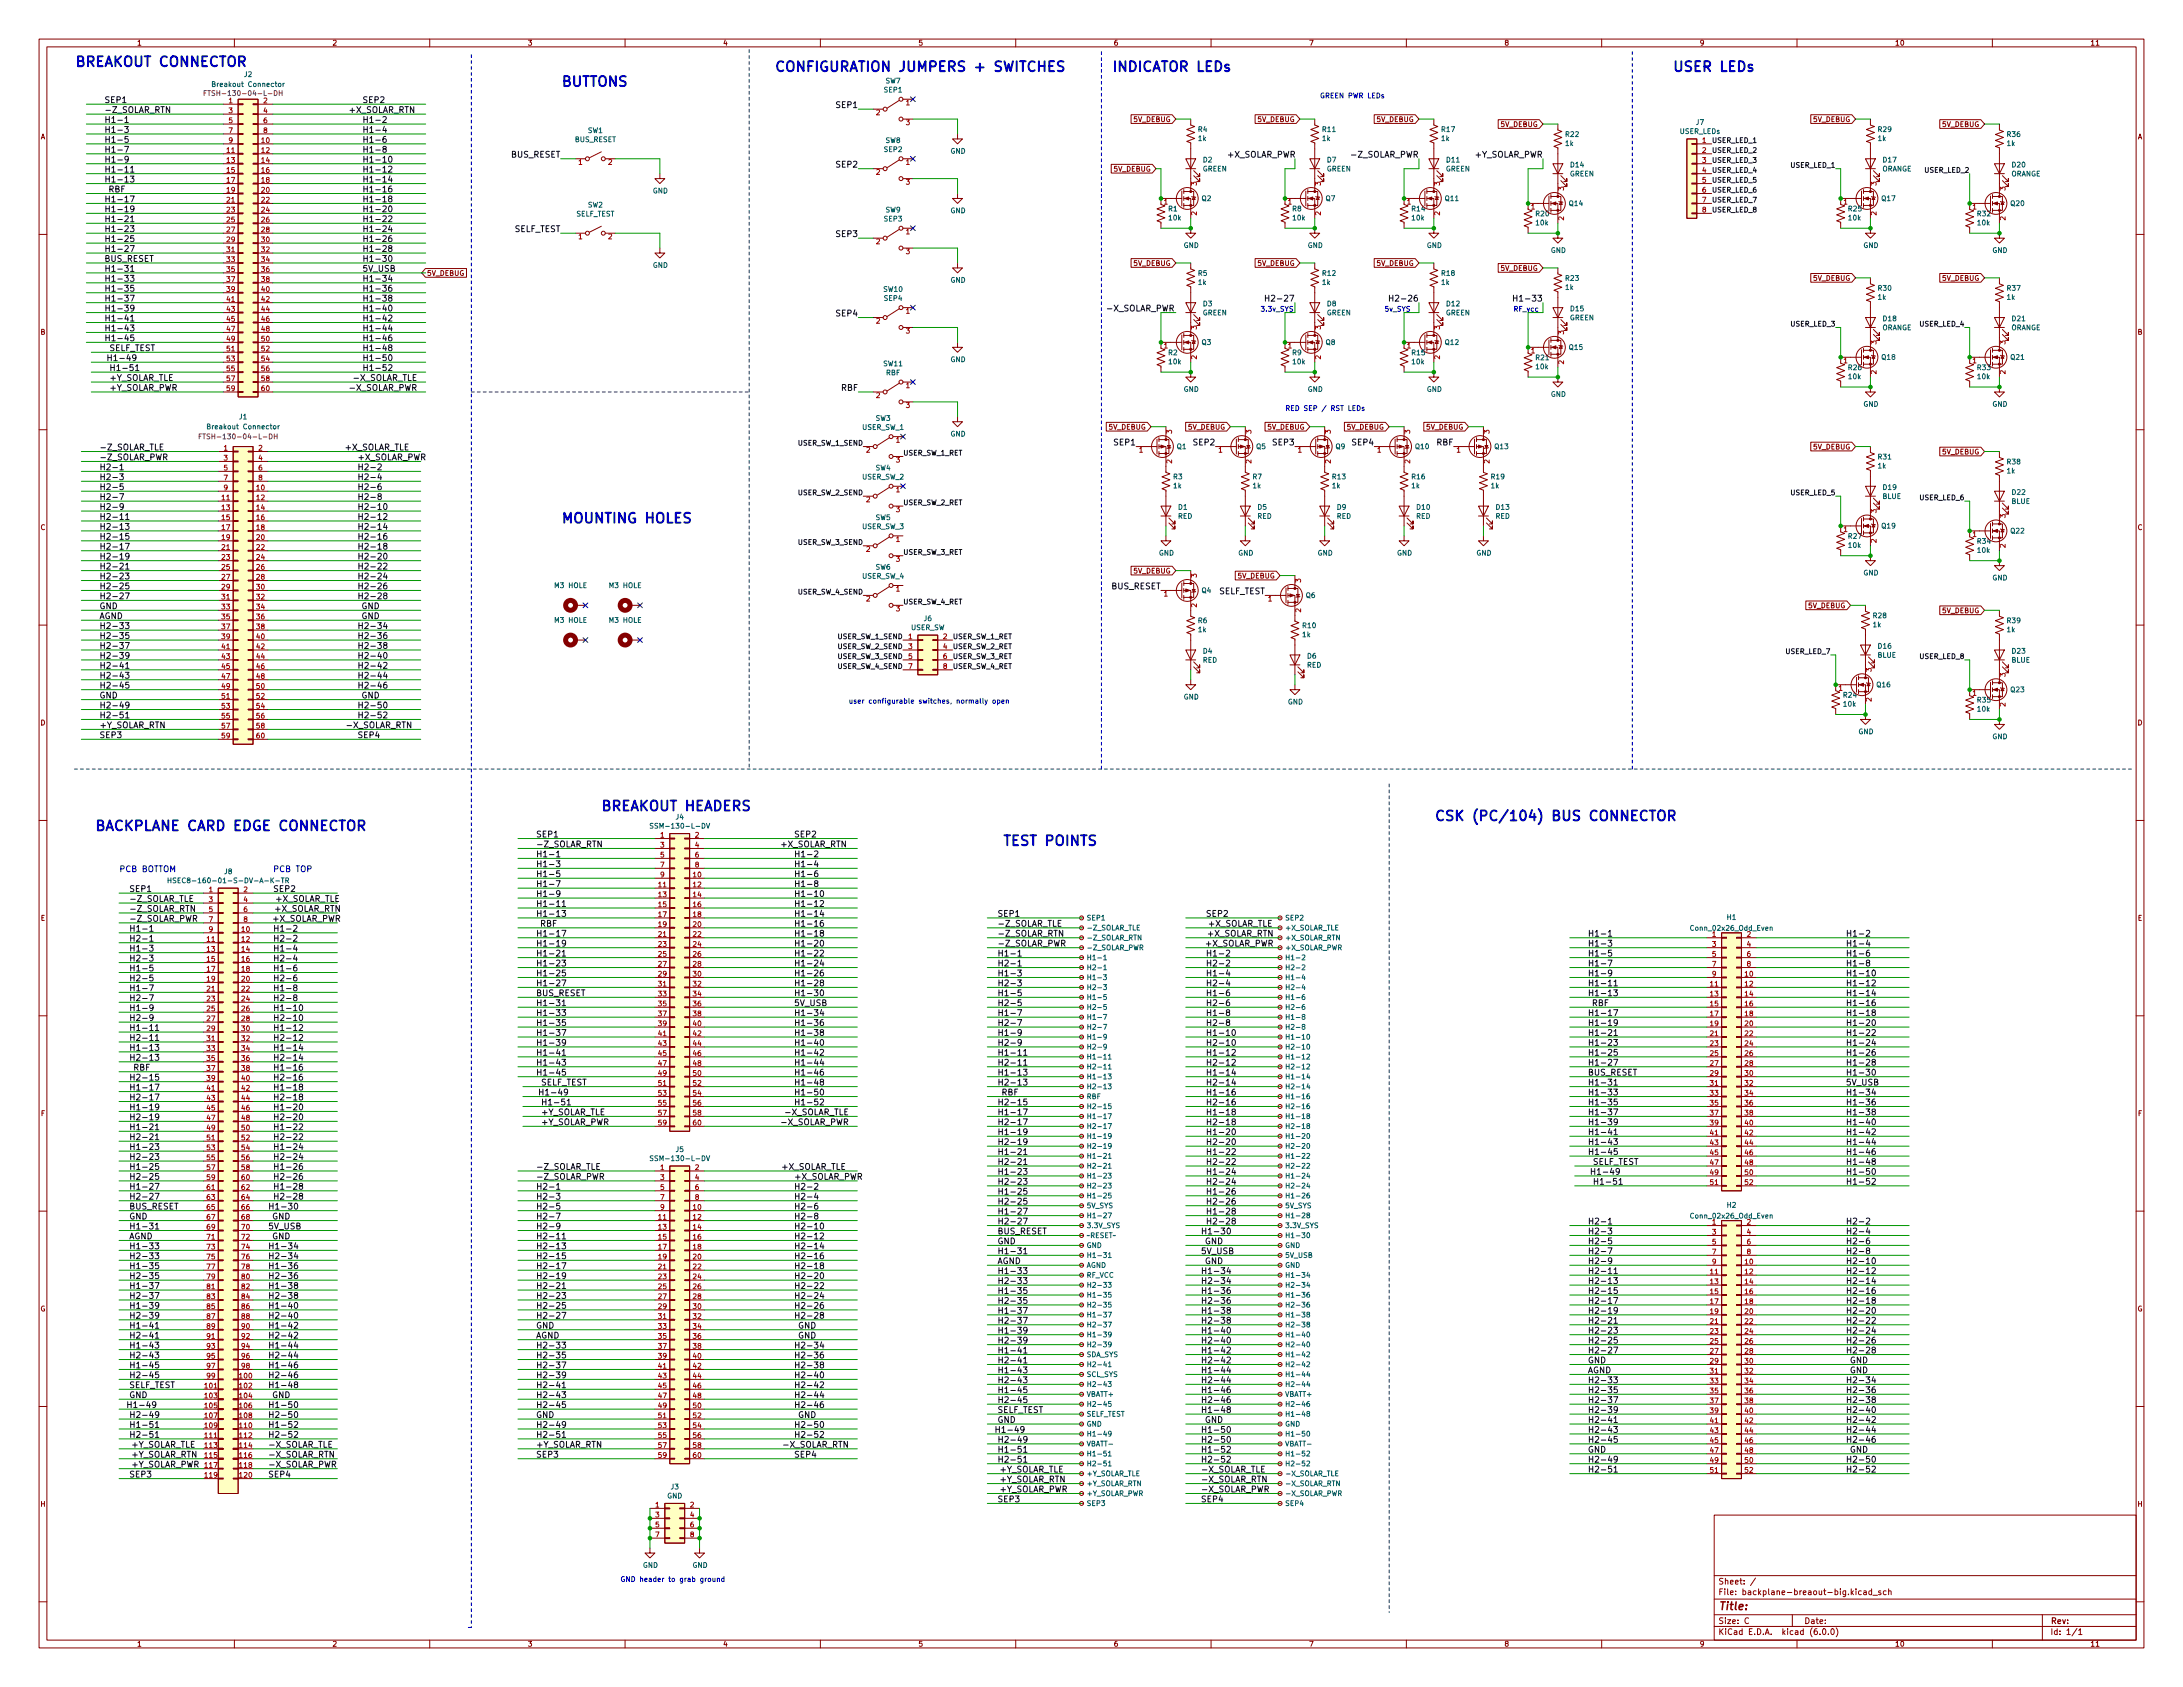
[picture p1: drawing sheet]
<svg xmlns="http://www.w3.org/2000/svg" width="559mm" height="432mm" viewBox="0 0 559 432" stroke-linecap="round" stroke-linejoin="round" font-family="sans-serif">
<defs><g id="words">
<g font-size="3.5" fill="#0000c2">
<text x="19" y="17.1">BREAKOUT CONNECTOR</text>
<text x="143.5" y="22.1">BUTTONS</text>
<text x="198.1" y="18.3">CONFIGURATION JUMPERS + SWITCHES</text>
<text x="284.5" y="18.3">INDICATOR LEDs</text>
<text x="428" y="18.3">USER LEDs</text>
<text x="143.5" y="133.9">MOUNTING HOLES</text>
<text x="153.7" y="207.6">BREAKOUT HEADERS</text>
<text x="24.1" y="212.6">BACKPLANE CARD EDGE CONNECTOR</text>
<text x="367" y="210.1">CSK (PC/104) BUS CONNECTOR</text>
<text x="256.5" y="216.5">TEST POINTS</text>
</g>
<text font-size="2.8" fill="#840000" x="439.8" y="412.1">Title:</text>
<g font-size="2.1" fill="#0f0f0f">
<text x="26.7" y="26.4">SEP1</text>
<text x="26.7" y="28.9">-Z_SOLAR_RTN</text>
<text x="89.2" y="28.9">+X_SOLAR_RTN</text>
<text x="92.7" y="26.4">SEP2</text>
<text x="214.3" y="27.6">SEP1</text>
<text x="26.7" y="31.4">H1-1</text>
<text x="26.7" y="34">H1-3</text>
<text x="92.7" y="34">H1-4</text>
<text x="92.7" y="31.4">H1-2</text>
<text x="26.7" y="41.6">H1-9</text>
<text x="26.7" y="39.1">H1-7</text>
<text x="26.7" y="36.5">H1-5</text>
<text x="92.7" y="41.6">H1-10</text>
<text x="92.7" y="39.1">H1-8</text>
<text x="92.7" y="36.5">H1-6</text>
<text x="130.8" y="40.3">BUS_RESET</text>
<text x="314.3" y="40.3">+X_SOLAR_PWR</text>
<text x="346.5" y="40.3">-Z_SOLAR_PWR</text>
<text x="377.6" y="40.3">+Y_SOLAR_PWR</text>
<text x="26.7" y="44.1">H1-11</text>
<text x="26.7" y="46.7">H1-13</text>
<text x="92.7" y="44.1">H1-12</text>
<text x="92.7" y="46.7">H1-14</text>
<text x="214.3" y="42.9">SEP2</text>
<text x="26.7" y="51.8">H1-17</text>
<text x="27.7" y="49.2">RBF</text>
<text x="92.7" y="49.2">H1-16</text>
<text x="92.7" y="51.8">H1-18</text>
<text x="26.7" y="59.4">H1-23</text>
<text x="26.7" y="54.3">H1-19</text>
<text x="26.7" y="56.8">H1-21</text>
<text x="92.7" y="56.8">H1-22</text>
<text x="92.7" y="59.4">H1-24</text>
<text x="92.7" y="54.3">H1-20</text>
<text x="131.5" y="59.4">SELF_TEST</text>
<text x="26.7" y="61.9">H1-25</text>
<text x="26.7" y="64.5">H1-27</text>
<text x="92.7" y="64.5">H1-28</text>
<text x="92.7" y="61.9">H1-26</text>
<text x="214.3" y="60.6">SEP3</text>
<text x="26.7" y="69.5">H1-31</text>
<text x="26.7" y="67">BUS_RESET</text>
<text x="92.7" y="69.5">5V_USB</text>
<text x="92.7" y="67">H1-30</text>
<text x="26.7" y="74.6">H1-35</text>
<text x="26.7" y="77.2">H1-37</text>
<text x="26.7" y="72.1">H1-33</text>
<text x="92.7" y="77.2">H1-38</text>
<text x="92.7" y="74.6">H1-36</text>
<text x="92.7" y="72.1">H1-34</text>
<text x="325.7" y="77.2">H2-27</text>
<text x="357.4" y="77.2">H2-26</text>
<text x="389.2" y="77.2">H1-33</text>
<text x="26.7" y="79.7">H1-39</text>
<text x="26.7" y="82.2">H1-41</text>
<text x="92.7" y="79.7">H1-40</text>
<text x="92.7" y="82.2">H1-42</text>
<text x="214.3" y="81">SEP4</text>
<text x="283.9" y="79.7">-X_SOLAR_PWR</text>
<text x="26.7" y="87.3">H1-45</text>
<text x="26.7" y="84.8">H1-43</text>
<text x="27.9" y="89.9">SELF_TEST</text>
<text x="92.7" y="89.9">H1-48</text>
<text x="92.7" y="87.3">H1-46</text>
<text x="92.7" y="84.8">H1-44</text>
<text x="27.2" y="92.4">H1-49</text>
<text x="27.9" y="94.9">H1-51</text>
<text x="92.7" y="94.9">H1-52</text>
<text x="92.7" y="92.4">H1-50</text>
<text x="27.9" y="100">+Y_SOLAR_PWR</text>
<text x="27.9" y="97.5">+Y_SOLAR_TLE</text>
<text x="89.2" y="100">-X_SOLAR_PWR</text>
<text x="90.2" y="97.5">-X_SOLAR_TLE</text>
<text x="215.3" y="100">RBF</text>
<text x="285.4" y="114">SEP1</text>
<text x="305.7" y="114">SEP2</text>
<text x="326" y="114">SEP3</text>
<text x="346.4" y="114">SEP4</text>
<text x="367.7" y="114">RBF</text>
<text x="25.4" y="117.8">-Z_SOLAR_PWR</text>
<text x="25.4" y="115.3">-Z_SOLAR_TLE</text>
<text x="88.1" y="115.3">+X_SOLAR_TLE</text>
<text x="91.4" y="117.8">+X_SOLAR_PWR</text>
<text x="25.4" y="122.9">H2-3</text>
<text x="25.4" y="120.3">H2-1</text>
<text x="25.4" y="125.4">H2-5</text>
<text x="91.4" y="122.9">H2-4</text>
<text x="91.4" y="125.4">H2-6</text>
<text x="91.4" y="120.3">H2-2</text>
<text x="25.4" y="128">H2-7</text>
<text x="25.4" y="130.5">H2-9</text>
<text x="91.4" y="128">H2-8</text>
<text x="91.4" y="130.5">H2-10</text>
<text x="25.4" y="133">H2-11</text>
<text x="25.4" y="135.6">H2-13</text>
<text x="91.4" y="133">H2-12</text>
<text x="91.4" y="135.6">H2-14</text>
<text x="25.4" y="138.1">H2-15</text>
<text x="25.4" y="143.2">H2-19</text>
<text x="25.4" y="140.7">H2-17</text>
<text x="91.4" y="143.2">H2-20</text>
<text x="91.4" y="140.7">H2-18</text>
<text x="91.4" y="138.1">H2-16</text>
<text x="25.4" y="148.3">H2-23</text>
<text x="25.4" y="145.7">H2-21</text>
<text x="91.4" y="148.3">H2-24</text>
<text x="91.4" y="145.7">H2-22</text>
<text x="25.4" y="150.8">H2-25</text>
<text x="25.4" y="153.4">H2-27</text>
<text x="25.4" y="155.9">GND</text>
<text x="91.4" y="150.8">H2-26</text>
<text x="91.4" y="153.4">H2-28</text>
<text x="92.5" y="155.9">GND</text>
<text x="284.4" y="150.8">BUS_RESET</text>
<text x="311.8" y="152.1">SELF_TEST</text>
<text x="25.4" y="161">H2-33</text>
<text x="25.4" y="158.4">AGND</text>
<text x="91.4" y="161">H2-34</text>
<text x="92.5" y="158.4">GND</text>
<text x="25.4" y="163.5">H2-35</text>
<text x="25.4" y="166.1">H2-37</text>
<text x="91.4" y="166.1">H2-38</text>
<text x="91.4" y="163.5">H2-36</text>
<text x="25.4" y="168.6">H2-39</text>
<text x="25.4" y="171.1">H2-41</text>
<text x="25.4" y="173.7">H2-43</text>
<text x="91.4" y="168.6">H2-40</text>
<text x="91.4" y="171.1">H2-42</text>
<text x="91.4" y="173.7">H2-44</text>
<text x="25.4" y="178.8">GND</text>
<text x="25.4" y="176.2">H2-45</text>
<text x="91.4" y="176.2">H2-46</text>
<text x="92.5" y="178.8">GND</text>
<text x="25.4" y="183.8">H2-51</text>
<text x="25.4" y="181.3">H2-49</text>
<text x="91.4" y="183.8">H2-52</text>
<text x="91.4" y="181.3">H2-50</text>
<text x="25.4" y="186.4">+Y_SOLAR_RTN</text>
<text x="25.4" y="188.9">SEP3</text>
<text x="88.4" y="186.4">-X_SOLAR_RTN</text>
<text x="91.4" y="188.9">SEP4</text>
<text x="137.2" y="214.3">SEP1</text>
<text x="203.2" y="214.3">SEP2</text>
<text x="137.2" y="219.4">H1-1</text>
<text x="137.2" y="216.9">-Z_SOLAR_RTN</text>
<text x="137.2" y="221.9">H1-3</text>
<text x="199.6" y="216.9">+X_SOLAR_RTN</text>
<text x="203.2" y="221.9">H1-4</text>
<text x="203.2" y="219.4">H1-2</text>
<text x="137.2" y="224.5">H1-5</text>
<text x="137.2" y="227">H1-7</text>
<text x="203.2" y="224.5">H1-6</text>
<text x="203.2" y="227">H1-8</text>
<text x="33" y="230.8">-Z_SOLAR_TLE</text>
<text x="33" y="228.3">SEP1</text>
<text x="33" y="233.4">-Z_SOLAR_RTN</text>
<text x="69.8" y="228.3">SEP2</text>
<text x="70.1" y="233.4">+X_SOLAR_RTN</text>
<text x="70.4" y="230.8">+X_SOLAR_TLE</text>
<text x="137.2" y="232.1">H1-11</text>
<text x="137.2" y="229.6">H1-9</text>
<text x="203.2" y="232.1">H1-12</text>
<text x="203.2" y="229.6">H1-10</text>
<text x="33" y="235.9">-Z_SOLAR_PWR</text>
<text x="33" y="238.4">H1-1</text>
<text x="69.6" y="235.9">+X_SOLAR_PWR</text>
<text x="69.8" y="238.4">H1-2</text>
<text x="137.2" y="234.6">H1-13</text>
<text x="137.2" y="239.7">H1-17</text>
<text x="138.2" y="237.2">RBF</text>
<text x="203.2" y="234.6">H1-14</text>
<text x="203.2" y="239.7">H1-18</text>
<text x="203.2" y="237.2">H1-16</text>
<text x="255.3" y="234.6">SEP1</text>
<text x="255.3" y="237.2">-Z_SOLAR_TLE</text>
<text x="255.3" y="239.7">-Z_SOLAR_RTN</text>
<text x="308.6" y="234.6">SEP2</text>
<text x="308.9" y="239.7">+X_SOLAR_RTN</text>
<text x="309.1" y="237.2">+X_SOLAR_TLE</text>
<text x="406.4" y="239.7">H1-1</text>
<text x="472.4" y="239.7">H1-2</text>
<text x="33" y="241">H2-1</text>
<text x="33" y="243.5">H1-3</text>
<text x="69.8" y="243.5">H1-4</text>
<text x="69.8" y="241">H2-2</text>
<text x="137.2" y="242.3">H1-19</text>
<text x="137.2" y="244.8">H1-21</text>
<text x="203.2" y="244.8">H1-22</text>
<text x="203.2" y="242.3">H1-20</text>
<text x="255.3" y="242.3">-Z_SOLAR_PWR</text>
<text x="255.3" y="244.8">H1-1</text>
<text x="308.4" y="242.3">+X_SOLAR_PWR</text>
<text x="308.6" y="244.8">H1-2</text>
<text x="406.4" y="244.8">H1-5</text>
<text x="406.4" y="242.3">H1-3</text>
<text x="472.4" y="242.3">H1-4</text>
<text x="472.4" y="244.8">H1-6</text>
<text x="33" y="248.6">H1-5</text>
<text x="33" y="246.1">H2-3</text>
<text x="33" y="251.1">H2-5</text>
<text x="69.8" y="248.6">H1-6</text>
<text x="69.8" y="246.1">H2-4</text>
<text x="69.8" y="251.1">H2-6</text>
<text x="137.2" y="247.3">H1-23</text>
<text x="137.2" y="249.9">H1-25</text>
<text x="203.2" y="249.9">H1-26</text>
<text x="203.2" y="247.3">H1-24</text>
<text x="255.3" y="247.3">H2-1</text>
<text x="255.3" y="249.9">H1-3</text>
<text x="308.6" y="247.3">H2-2</text>
<text x="308.6" y="249.9">H1-4</text>
<text x="406.4" y="249.9">H1-9</text>
<text x="406.4" y="247.3">H1-7</text>
<text x="472.4" y="247.3">H1-8</text>
<text x="472.4" y="249.9">H1-10</text>
<text x="33" y="256.2">H2-7</text>
<text x="33" y="253.7">H1-7</text>
<text x="69.8" y="253.7">H1-8</text>
<text x="69.8" y="256.2">H2-8</text>
<text x="137.2" y="257.5">H1-31</text>
<text x="137.2" y="255">BUS_RESET</text>
<text x="137.2" y="252.4">H1-27</text>
<text x="203.2" y="255">H1-30</text>
<text x="203.2" y="252.4">H1-28</text>
<text x="203.2" y="257.5">5V_USB</text>
<text x="255.3" y="257.5">H2-5</text>
<text x="255.3" y="252.4">H2-3</text>
<text x="255.3" y="255">H1-5</text>
<text x="308.6" y="255">H1-6</text>
<text x="308.6" y="252.4">H2-4</text>
<text x="308.6" y="257.5">H2-6</text>
<text x="406.4" y="252.4">H1-11</text>
<text x="406.4" y="255">H1-13</text>
<text x="407.4" y="257.5">RBF</text>
<text x="472.4" y="252.4">H1-12</text>
<text x="472.4" y="255">H1-14</text>
<text x="472.4" y="257.5">H1-16</text>
<text x="33" y="263.8">H1-11</text>
<text x="33" y="261.3">H2-9</text>
<text x="33" y="258.8">H1-9</text>
<text x="69.8" y="263.8">H1-12</text>
<text x="69.8" y="261.3">H2-10</text>
<text x="69.8" y="258.8">H1-10</text>
<text x="137.2" y="262.6">H1-35</text>
<text x="137.2" y="260">H1-33</text>
<text x="203.2" y="262.6">H1-36</text>
<text x="203.2" y="260">H1-34</text>
<text x="255.3" y="260">H1-7</text>
<text x="255.3" y="262.6">H2-7</text>
<text x="308.6" y="260">H1-8</text>
<text x="308.6" y="262.6">H2-8</text>
<text x="406.4" y="262.6">H1-19</text>
<text x="406.4" y="260">H1-17</text>
<text x="472.4" y="262.6">H1-20</text>
<text x="472.4" y="260">H1-18</text>
<text x="33" y="266.4">H2-11</text>
<text x="33" y="268.9">H1-13</text>
<text x="69.8" y="266.4">H2-12</text>
<text x="69.8" y="268.9">H1-14</text>
<text x="137.2" y="267.7">H1-39</text>
<text x="137.2" y="265.1">H1-37</text>
<text x="203.2" y="265.1">H1-38</text>
<text x="203.2" y="267.7">H1-40</text>
<text x="255.3" y="265.1">H1-9</text>
<text x="255.3" y="267.7">H2-9</text>
<text x="308.6" y="267.7">H2-10</text>
<text x="308.6" y="265.1">H1-10</text>
<text x="406.4" y="265.1">H1-21</text>
<text x="406.4" y="267.7">H1-23</text>
<text x="472.4" y="267.7">H1-24</text>
<text x="472.4" y="265.1">H1-22</text>
<text x="33" y="271.5">H2-13</text>
<text x="34" y="274">RBF</text>
<text x="69.8" y="271.5">H2-14</text>
<text x="69.8" y="274">H1-16</text>
<text x="137.2" y="270.2">H1-41</text>
<text x="137.2" y="275.3">H1-45</text>
<text x="137.2" y="272.7">H1-43</text>
<text x="203.2" y="275.3">H1-46</text>
<text x="203.2" y="272.7">H1-44</text>
<text x="203.2" y="270.2">H1-42</text>
<text x="255.3" y="270.2">H1-11</text>
<text x="255.3" y="275.3">H1-13</text>
<text x="255.3" y="272.7">H2-11</text>
<text x="308.6" y="275.3">H1-14</text>
<text x="308.6" y="272.7">H2-12</text>
<text x="308.6" y="270.2">H1-12</text>
<text x="406.4" y="275.3">BUS_RESET</text>
<text x="406.4" y="272.7">H1-27</text>
<text x="406.4" y="270.2">H1-25</text>
<text x="472.4" y="270.2">H1-26</text>
<text x="472.4" y="275.3">H1-30</text>
<text x="472.4" y="272.7">H1-28</text>
<text x="33" y="276.5">H2-15</text>
<text x="33" y="279.1">H1-17</text>
<text x="33" y="281.6">H2-17</text>
<text x="69.8" y="281.6">H2-18</text>
<text x="69.8" y="276.5">H2-16</text>
<text x="69.8" y="279.1">H1-18</text>
<text x="137.7" y="280.4">H1-49</text>
<text x="138.4" y="277.8">SELF_TEST</text>
<text x="203.2" y="277.8">H1-48</text>
<text x="203.2" y="280.4">H1-50</text>
<text x="255.3" y="277.8">H2-13</text>
<text x="256.3" y="280.4">RBF</text>
<text x="308.6" y="277.8">H2-14</text>
<text x="308.6" y="280.4">H1-16</text>
<text x="406.4" y="280.4">H1-33</text>
<text x="406.4" y="277.8">H1-31</text>
<text x="472.4" y="277.8">5V_USB</text>
<text x="472.4" y="280.4">H1-34</text>
<text x="33" y="286.7">H2-19</text>
<text x="33" y="284.2">H1-19</text>
<text x="69.8" y="284.2">H1-20</text>
<text x="69.8" y="286.7">H2-20</text>
<text x="138.4" y="285.4">+Y_SOLAR_TLE</text>
<text x="138.4" y="282.9">H1-51</text>
<text x="138.4" y="288">+Y_SOLAR_PWR</text>
<text x="199.6" y="288">-X_SOLAR_PWR</text>
<text x="200.7" y="285.4">-X_SOLAR_TLE</text>
<text x="203.2" y="282.9">H1-52</text>
<text x="255.3" y="282.9">H2-15</text>
<text x="255.3" y="285.4">H1-17</text>
<text x="255.3" y="288">H2-17</text>
<text x="308.6" y="282.9">H2-16</text>
<text x="308.6" y="288">H2-18</text>
<text x="308.6" y="285.4">H1-18</text>
<text x="406.4" y="282.9">H1-35</text>
<text x="406.4" y="285.4">H1-37</text>
<text x="406.4" y="288">H1-39</text>
<text x="472.4" y="285.4">H1-38</text>
<text x="472.4" y="282.9">H1-36</text>
<text x="472.4" y="288">H1-40</text>
<text x="33" y="289.2">H1-21</text>
<text x="33" y="291.8">H2-21</text>
<text x="69.8" y="291.8">H2-22</text>
<text x="69.8" y="289.2">H1-22</text>
<text x="255.3" y="290.5">H1-19</text>
<text x="255.3" y="293.1">H2-19</text>
<text x="308.6" y="293.1">H2-20</text>
<text x="308.6" y="290.5">H1-20</text>
<text x="406.4" y="290.5">H1-41</text>
<text x="406.4" y="293.1">H1-43</text>
<text x="472.4" y="293.1">H1-44</text>
<text x="472.4" y="290.5">H1-42</text>
<text x="33" y="299.4">H1-25</text>
<text x="33" y="294.3">H1-23</text>
<text x="33" y="296.9">H2-23</text>
<text x="69.8" y="299.4">H1-26</text>
<text x="69.8" y="296.9">H2-24</text>
<text x="69.8" y="294.3">H1-24</text>
<text x="137.2" y="299.4">-Z_SOLAR_TLE</text>
<text x="199.9" y="299.4">+X_SOLAR_TLE</text>
<text x="255.3" y="298.1">H2-21</text>
<text x="255.3" y="295.6">H1-21</text>
<text x="308.6" y="298.1">H2-22</text>
<text x="308.6" y="295.6">H1-22</text>
<text x="406.4" y="295.6">H1-45</text>
<text x="407.7" y="298.1">SELF_TEST</text>
<text x="472.4" y="295.6">H1-46</text>
<text x="472.4" y="298.1">H1-48</text>
<text x="33" y="301.9">H2-25</text>
<text x="33" y="304.5">H1-27</text>
<text x="69.8" y="304.5">H1-28</text>
<text x="69.8" y="301.9">H2-26</text>
<text x="137.2" y="301.9">-Z_SOLAR_PWR</text>
<text x="137.2" y="304.5">H2-1</text>
<text x="203.2" y="304.5">H2-2</text>
<text x="203.2" y="301.9">+X_SOLAR_PWR</text>
<text x="255.3" y="300.7">H1-23</text>
<text x="255.3" y="303.2">H2-23</text>
<text x="255.3" y="305.8">H1-25</text>
<text x="308.6" y="303.2">H2-24</text>
<text x="308.6" y="305.8">H1-26</text>
<text x="308.6" y="300.7">H1-24</text>
<text x="406.9" y="300.7">H1-49</text>
<text x="407.7" y="303.2">H1-51</text>
<text x="472.4" y="300.7">H1-50</text>
<text x="472.4" y="303.2">H1-52</text>
<text x="33" y="309.6">BUS_RESET</text>
<text x="33" y="307">H2-27</text>
<text x="68.6" y="309.6">H1-30</text>
<text x="69.8" y="307">H2-28</text>
<text x="137.2" y="307">H2-3</text>
<text x="137.2" y="309.6">H2-5</text>
<text x="203.2" y="309.6">H2-6</text>
<text x="203.2" y="307">H2-4</text>
<text x="255.3" y="308.3">H2-25</text>
<text x="255.3" y="310.8">H1-27</text>
<text x="308.6" y="308.3">H2-26</text>
<text x="308.6" y="310.8">H1-28</text>
<text x="33" y="312.1">GND</text>
<text x="33" y="314.6">H1-31</text>
<text x="33" y="317.2">AGND</text>
<text x="68.6" y="314.6">5V_USB</text>
<text x="69.6" y="317.2">GND</text>
<text x="69.6" y="312.1">GND</text>
<text x="137.2" y="314.6">H2-9</text>
<text x="137.2" y="317.2">H2-11</text>
<text x="137.2" y="312.1">H2-7</text>
<text x="203.2" y="317.2">H2-12</text>
<text x="203.2" y="312.1">H2-8</text>
<text x="203.2" y="314.6">H2-10</text>
<text x="255.3" y="315.9">BUS_RESET</text>
<text x="255.3" y="313.4">H2-27</text>
<text x="307.3" y="315.9">H1-30</text>
<text x="308.6" y="313.4">H2-28</text>
<text x="406.4" y="315.9">H2-3</text>
<text x="406.4" y="313.4">H2-1</text>
<text x="472.4" y="315.9">H2-4</text>
<text x="472.4" y="313.4">H2-2</text>
<text x="33" y="322.3">H2-33</text>
<text x="33" y="319.7">H1-33</text>
<text x="68.6" y="322.3">H2-34</text>
<text x="68.6" y="319.7">H1-34</text>
<text x="137.2" y="319.7">H2-13</text>
<text x="137.2" y="322.3">H2-15</text>
<text x="203.2" y="322.3">H2-16</text>
<text x="203.2" y="319.7">H2-14</text>
<text x="255.3" y="318.5">GND</text>
<text x="255.3" y="323.5">AGND</text>
<text x="255.3" y="321">H1-31</text>
<text x="307.3" y="321">5V_USB</text>
<text x="308.4" y="318.5">GND</text>
<text x="308.4" y="323.5">GND</text>
<text x="406.4" y="323.5">H2-9</text>
<text x="406.4" y="321">H2-7</text>
<text x="406.4" y="318.5">H2-5</text>
<text x="472.4" y="321">H2-8</text>
<text x="472.4" y="323.5">H2-10</text>
<text x="472.4" y="318.5">H2-6</text>
<text x="33" y="324.8">H1-35</text>
<text x="33" y="327.3">H2-35</text>
<text x="33" y="329.9">H1-37</text>
<text x="68.6" y="324.8">H1-36</text>
<text x="68.6" y="329.9">H1-38</text>
<text x="68.6" y="327.3">H2-36</text>
<text x="137.2" y="327.3">H2-19</text>
<text x="137.2" y="329.9">H2-21</text>
<text x="137.2" y="324.8">H2-17</text>
<text x="203.2" y="324.8">H2-18</text>
<text x="203.2" y="327.3">H2-20</text>
<text x="203.2" y="329.9">H2-22</text>
<text x="255.3" y="326.1">H1-33</text>
<text x="255.3" y="328.6">H2-33</text>
<text x="307.3" y="328.6">H2-34</text>
<text x="307.3" y="326.1">H1-34</text>
<text x="406.4" y="326.1">H2-11</text>
<text x="406.4" y="328.6">H2-13</text>
<text x="472.4" y="326.1">H2-12</text>
<text x="472.4" y="328.6">H2-14</text>
<text x="33" y="332.4">H2-37</text>
<text x="33" y="335">H1-39</text>
<text x="68.6" y="335">H1-40</text>
<text x="68.6" y="332.4">H2-38</text>
<text x="137.2" y="335">H2-25</text>
<text x="137.2" y="332.4">H2-23</text>
<text x="203.2" y="335">H2-26</text>
<text x="203.2" y="332.4">H2-24</text>
<text x="255.3" y="331.2">H1-35</text>
<text x="255.3" y="333.7">H2-35</text>
<text x="307.3" y="333.7">H2-36</text>
<text x="307.3" y="331.2">H1-36</text>
<text x="406.4" y="333.7">H2-17</text>
<text x="406.4" y="331.2">H2-15</text>
<text x="472.4" y="333.7">H2-18</text>
<text x="472.4" y="331.2">H2-16</text>
<text x="33" y="337.5">H2-39</text>
<text x="33" y="340">H1-41</text>
<text x="68.6" y="340">H1-42</text>
<text x="68.6" y="337.5">H2-40</text>
<text x="137.2" y="337.5">H2-27</text>
<text x="137.2" y="340">GND</text>
<text x="203.2" y="337.5">H2-28</text>
<text x="204.2" y="340">GND</text>
<text x="255.3" y="341.3">H1-39</text>
<text x="255.3" y="336.2">H1-37</text>
<text x="255.3" y="338.8">H2-37</text>
<text x="307.3" y="338.8">H2-38</text>
<text x="307.3" y="341.3">H1-40</text>
<text x="307.3" y="336.2">H1-38</text>
<text x="406.4" y="338.8">H2-21</text>
<text x="406.4" y="336.2">H2-19</text>
<text x="406.4" y="341.3">H2-23</text>
<text x="472.4" y="341.3">H2-24</text>
<text x="472.4" y="338.8">H2-22</text>
<text x="472.4" y="336.2">H2-20</text>
<text x="33" y="342.6">H2-41</text>
<text x="33" y="347.7">H2-43</text>
<text x="33" y="345.1">H1-43</text>
<text x="68.6" y="345.1">H1-44</text>
<text x="68.6" y="342.6">H2-42</text>
<text x="68.6" y="347.7">H2-44</text>
<text x="137.2" y="345.1">H2-33</text>
<text x="137.2" y="347.7">H2-35</text>
<text x="137.2" y="342.6">AGND</text>
<text x="203.2" y="347.7">H2-36</text>
<text x="203.2" y="345.1">H2-34</text>
<text x="204.2" y="342.6">GND</text>
<text x="255.3" y="343.9">H2-39</text>
<text x="255.3" y="346.4">H1-41</text>
<text x="307.3" y="346.4">H1-42</text>
<text x="307.3" y="343.9">H2-40</text>
<text x="406.4" y="343.9">H2-25</text>
<text x="406.4" y="346.4">H2-27</text>
<text x="472.4" y="343.9">H2-26</text>
<text x="472.4" y="346.4">H2-28</text>
<text x="33" y="350.2">H1-45</text>
<text x="33" y="352.7">H2-45</text>
<text x="68.6" y="350.2">H1-46</text>
<text x="68.6" y="352.7">H2-46</text>
<text x="137.2" y="352.7">H2-39</text>
<text x="137.2" y="350.2">H2-37</text>
<text x="203.2" y="350.2">H2-38</text>
<text x="203.2" y="352.7">H2-40</text>
<text x="255.3" y="348.9">H2-41</text>
<text x="255.3" y="351.5">H1-43</text>
<text x="307.3" y="348.9">H2-42</text>
<text x="307.3" y="351.5">H1-44</text>
<text x="406.4" y="351.5">AGND</text>
<text x="406.4" y="348.9">GND</text>
<text x="473.5" y="348.9">GND</text>
<text x="473.5" y="351.5">GND</text>
<text x="33" y="355.3">SELF_TEST</text>
<text x="33" y="357.8">GND</text>
<text x="68.6" y="355.3">H1-48</text>
<text x="69.6" y="357.8">GND</text>
<text x="137.2" y="355.3">H2-41</text>
<text x="137.2" y="357.8">H2-43</text>
<text x="203.2" y="355.3">H2-42</text>
<text x="203.2" y="357.8">H2-44</text>
<text x="255.3" y="359.1">H2-45</text>
<text x="255.3" y="356.6">H1-45</text>
<text x="255.3" y="354">H2-43</text>
<text x="307.3" y="359.1">H2-46</text>
<text x="307.3" y="354">H2-44</text>
<text x="307.3" y="356.6">H1-46</text>
<text x="406.4" y="354">H2-33</text>
<text x="406.4" y="356.6">H2-35</text>
<text x="406.4" y="359.1">H2-37</text>
<text x="472.4" y="356.6">H2-36</text>
<text x="472.4" y="354">H2-34</text>
<text x="472.4" y="359.1">H2-38</text>
<text x="32.3" y="360.4">H1-49</text>
<text x="33" y="365.4">H1-51</text>
<text x="33" y="362.9">H2-49</text>
<text x="68.6" y="365.4">H1-52</text>
<text x="68.6" y="360.4">H1-50</text>
<text x="68.6" y="362.9">H2-50</text>
<text x="137.2" y="360.4">H2-45</text>
<text x="137.2" y="365.4">H2-49</text>
<text x="137.2" y="362.9">GND</text>
<text x="203.2" y="365.4">H2-50</text>
<text x="203.2" y="360.4">H2-46</text>
<text x="204.2" y="362.9">GND</text>
<text x="255.3" y="361.6">SELF_TEST</text>
<text x="255.3" y="364.2">GND</text>
<text x="307.3" y="361.6">H1-48</text>
<text x="308.4" y="364.2">GND</text>
<text x="406.4" y="364.2">H2-41</text>
<text x="406.4" y="361.6">H2-39</text>
<text x="472.4" y="364.2">H2-42</text>
<text x="472.4" y="361.6">H2-40</text>
<text x="33" y="368">H2-51</text>
<text x="33.5" y="370.5">+Y_SOLAR_TLE</text>
<text x="68.6" y="368">H2-52</text>
<text x="68.6" y="370.5">-X_SOLAR_TLE</text>
<text x="137.2" y="370.5">+Y_SOLAR_RTN</text>
<text x="137.2" y="368">H2-51</text>
<text x="200.2" y="370.5">-X_SOLAR_RTN</text>
<text x="203.2" y="368">H2-52</text>
<text x="254.5" y="366.7">H1-49</text>
<text x="255.3" y="371.8">H1-51</text>
<text x="255.3" y="369.3">H2-49</text>
<text x="307.3" y="369.3">H2-50</text>
<text x="307.3" y="371.8">H1-52</text>
<text x="307.3" y="366.7">H1-50</text>
<text x="406.4" y="366.7">H2-43</text>
<text x="406.4" y="369.3">H2-45</text>
<text x="406.4" y="371.8">GND</text>
<text x="472.4" y="366.7">H2-44</text>
<text x="472.4" y="369.3">H2-46</text>
<text x="473.5" y="371.8">GND</text>
<text x="33.5" y="373.1">+Y_SOLAR_RTN</text>
<text x="33.5" y="375.6">+Y_SOLAR_PWR</text>
<text x="68.6" y="375.6">-X_SOLAR_PWR</text>
<text x="68.6" y="373.1">-X_SOLAR_RTN</text>
<text x="137.2" y="373.1">SEP3</text>
<text x="203.2" y="373.1">SEP4</text>
<text x="255.3" y="374.3">H2-51</text>
<text x="255.8" y="376.9">+Y_SOLAR_TLE</text>
<text x="307.3" y="374.3">H2-52</text>
<text x="307.3" y="376.9">-X_SOLAR_TLE</text>
<text x="406.4" y="374.3">H2-49</text>
<text x="406.4" y="376.9">H2-51</text>
<text x="472.4" y="376.9">H2-52</text>
<text x="472.4" y="374.3">H2-50</text>
<text x="33" y="378.1">SEP3</text>
<text x="68.6" y="378.1">SEP4</text>
<text x="255.8" y="382">+Y_SOLAR_PWR</text>
<text x="255.8" y="379.4">+Y_SOLAR_RTN</text>
<text x="307.3" y="379.4">-X_SOLAR_RTN</text>
<text x="307.3" y="382">-X_SOLAR_PWR</text>
<text x="255.3" y="384.5">SEP3</text>
<text x="307.3" y="384.5">SEP4</text>
</g>
<g font-size="2.1" fill="#0000c2">
<text x="30.5" y="223.2">PCB BOTTOM</text>
<text x="69.8" y="223.2">PCB TOP</text>
</g>
<g font-size="2.1" fill="#840000">
<text x="439.8" y="405.6">Sheet: /</text>
<text x="439.8" y="408.3">File: backplane-breaout-big.kicad_sch</text>
<text x="439.8" y="418.4">KiCad E.D.A. kicad (6.0.0)</text>
<text x="439.8" y="415.6">Size: C</text>
<text x="461.8" y="415.6">Date:</text>
<text x="524.8" y="415.6">Rev:</text>
<text x="524.8" y="418.4">Id: 1/1</text>
</g>
<g font-size="1.8" fill="#840000">
<text x="35" y="11.7">1</text>
<text x="85" y="11.7">2</text>
<text x="135" y="11.7">3</text>
<text x="185" y="11.7">4</text>
<text x="235" y="11.7">5</text>
<text x="285" y="11.7">6</text>
<text x="335" y="11.7">7</text>
<text x="385" y="11.7">8</text>
<text x="435" y="11.7">9</text>
<text x="485" y="11.7">10</text>
<text x="535" y="11.7">11</text>
<text x="10.3" y="35.6">A</text>
<text x="290.2" y="31.2">5V_DEBUG</text>
<text x="321.9" y="31.2">5V_DEBUG</text>
<text x="352.4" y="31.2">5V_DEBUG</text>
<text x="384.2" y="32.5">5V_DEBUG</text>
<text x="464.2" y="31.2">5V_DEBUG</text>
<text x="497.2" y="32.5">5V_DEBUG</text>
<text x="547.1" y="35.6">A</text>
<text x="285.1" y="43.9">5V_DEBUG</text>
<text x="109.2" y="70.6">5V_DEBUG</text>
<text x="290.2" y="68">5V_DEBUG</text>
<text x="321.9" y="68">5V_DEBUG</text>
<text x="352.4" y="68">5V_DEBUG</text>
<text x="384.2" y="69.3">5V_DEBUG</text>
<text x="464.2" y="71.8">5V_DEBUG</text>
<text x="497.2" y="71.8">5V_DEBUG</text>
<text x="10.3" y="85.6">B</text>
<text x="547.1" y="85.6">B</text>
<text x="283.8" y="109.9">5V_DEBUG</text>
<text x="304.2" y="109.9">5V_DEBUG</text>
<text x="324.5" y="109.9">5V_DEBUG</text>
<text x="344.8" y="109.9">5V_DEBUG</text>
<text x="365.1" y="109.9">5V_DEBUG</text>
<text x="464.2" y="115">5V_DEBUG</text>
<text x="497.2" y="116.3">5V_DEBUG</text>
<text x="10.3" y="135.7">C</text>
<text x="547.1" y="135.7">C</text>
<text x="290.2" y="146.8">5V_DEBUG</text>
<text x="316.9" y="148">5V_DEBUG</text>
<text x="462.9" y="155.7">5V_DEBUG</text>
<text x="497.2" y="156.9">5V_DEBUG</text>
<text x="10.3" y="185.7">D</text>
<text x="547.1" y="185.7">D</text>
<text x="10.4" y="235.7">E</text>
<text x="547.2" y="235.7">E</text>
<text x="10.4" y="285.6">F</text>
<text x="547.2" y="285.6">F</text>
<text x="10.3" y="335.7">G</text>
<text x="547.1" y="335.7">G</text>
<text x="10.3" y="385.6">H</text>
<text x="547.1" y="385.6">H</text>
<text x="35" y="421.5">1</text>
<text x="85" y="421.5">2</text>
<text x="135" y="421.5">3</text>
<text x="185" y="421.5">4</text>
<text x="235" y="421.5">5</text>
<text x="285" y="421.5">6</text>
<text x="335" y="421.5">7</text>
<text x="385" y="421.5">8</text>
<text x="435" y="421.5">9</text>
<text x="485" y="421.5">10</text>
<text x="535" y="421.5">11</text>
</g>
<g font-size="1.8" fill="#006464">
<text x="55" y="22.2">Breakout Connector</text>
<text x="62.5" y="19.7">J2</text>
<text x="226.3" y="23.6">SEP1</text>
<text x="226.7" y="21.3">SW7</text>
<text x="150.5" y="34">SW1</text>
<text x="306.7" y="33.8">R4</text>
<text x="338.6" y="33.8">R11</text>
<text x="369.1" y="33.8">R17</text>
<text x="400.8" y="35">R22</text>
<text x="429.9" y="34.3">USER_LEDs</text>
<text x="434.2" y="32">J7</text>
<text x="480.8" y="33.8">R29</text>
<text x="513.8" y="35">R36</text>
<text x="147.1" y="36.3">BUS_RESET</text>
<text x="226.3" y="38.9">SEP2</text>
<text x="226.7" y="36.6">SW8</text>
<text x="243.3" y="39.3">GND</text>
<text x="306.7" y="36.1">1k</text>
<text x="308" y="41.6">D2</text>
<text x="338.5" y="36.1">1k</text>
<text x="339.7" y="41.6">D7</text>
<text x="369" y="36.1">1k</text>
<text x="370.3" y="41.6">D11</text>
<text x="400.7" y="37.3">1k</text>
<text x="480.7" y="36.1">1k</text>
<text x="482.1" y="41.6">D17</text>
<text x="513.8" y="37.3">1k</text>
<text x="307.8" y="43.9">GREEN</text>
<text x="339.6" y="43.9">GREEN</text>
<text x="370" y="43.9">GREEN</text>
<text x="401.8" y="45.1">GREEN</text>
<text x="402.1" y="42.8">D14</text>
<text x="481.7" y="43.9">ORANGE</text>
<text x="514.7" y="45.1">ORANGE</text>
<text x="515.1" y="42.8">D20</text>
<text x="150.5" y="53.1">SW2</text>
<text x="167.1" y="49.5">GND</text>
<text x="307.6" y="51.4">Q2</text>
<text x="339.4" y="51.4">Q7</text>
<text x="370" y="51.4">Q11</text>
<text x="401.7" y="52.7">Q14</text>
<text x="481.7" y="51.4">Q17</text>
<text x="514.8" y="52.7">Q20</text>
<text x="147.4" y="55.4">SELF_TEST</text>
<text x="226.3" y="56.7">SEP3</text>
<text x="226.7" y="54.4">SW9</text>
<text x="243.3" y="54.6">GND</text>
<text x="299.1" y="54.1">R1</text>
<text x="299.2" y="56.4">10k</text>
<text x="330.8" y="54.1">R8</text>
<text x="331" y="56.4">10k</text>
<text x="361.4" y="54.1">R14</text>
<text x="361.5" y="56.4">10k</text>
<text x="393.2" y="55.3">R20</text>
<text x="393.2" y="57.7">10k</text>
<text x="473.2" y="54.1">R25</text>
<text x="473.2" y="56.4">10k</text>
<text x="506.2" y="55.3">R32</text>
<text x="506.2" y="57.7">10k</text>
<text x="303" y="63.4">GND</text>
<text x="334.7" y="63.4">GND</text>
<text x="365.2" y="63.4">GND</text>
<text x="396.9" y="64.7">GND</text>
<text x="477" y="63.4">GND</text>
<text x="510" y="64.7">GND</text>
<text x="167.1" y="68.5">GND</text>
<text x="306.7" y="70.6">R5</text>
<text x="338.6" y="70.6">R12</text>
<text x="369.1" y="70.6">R18</text>
<text x="400.8" y="71.9">R23</text>
<text x="226.2" y="74.7">SW10</text>
<text x="226.3" y="77">SEP4</text>
<text x="243.3" y="72.3">GND</text>
<text x="306.7" y="72.9">1k</text>
<text x="338.5" y="72.9">1k</text>
<text x="369" y="72.9">1k</text>
<text x="400.7" y="74.2">1k</text>
<text x="480.7" y="76.7">1k</text>
<text x="480.8" y="74.4">R30</text>
<text x="513.8" y="76.7">1k</text>
<text x="513.8" y="74.4">R37</text>
<text x="307.8" y="80.7">GREEN</text>
<text x="308" y="78.4">D3</text>
<text x="339.6" y="80.7">GREEN</text>
<text x="339.7" y="78.4">D8</text>
<text x="370" y="80.7">GREEN</text>
<text x="370.3" y="78.4">D12</text>
<text x="401.8" y="82">GREEN</text>
<text x="402.1" y="79.7">D15</text>
<text x="482.1" y="82.2">D18</text>
<text x="515.1" y="82.2">D21</text>
<text x="307.6" y="88.3">Q3</text>
<text x="339.4" y="88.3">Q8</text>
<text x="370" y="88.3">Q12</text>
<text x="401.7" y="89.5">Q15</text>
<text x="481.7" y="84.5">ORANGE</text>
<text x="514.7" y="84.5">ORANGE</text>
<text x="226.2" y="93.7">SW11</text>
<text x="243.3" y="92.7">GND</text>
<text x="299.1" y="90.9">R2</text>
<text x="299.2" y="93.2">10k</text>
<text x="330.8" y="90.9">R9</text>
<text x="331" y="93.2">10k</text>
<text x="361.4" y="90.9">R15</text>
<text x="361.5" y="93.2">10k</text>
<text x="393.2" y="92.2">R21</text>
<text x="393.2" y="94.5">10k</text>
<text x="473.2" y="94.7">R26</text>
<text x="481.7" y="92.1">Q18</text>
<text x="506.2" y="94.7">R33</text>
<text x="514.8" y="92.1">Q21</text>
<text x="226.8" y="96">RBF</text>
<text x="303" y="100.3">GND</text>
<text x="334.7" y="100.3">GND</text>
<text x="365.2" y="100.3">GND</text>
<text x="396.9" y="101.5">GND</text>
<text x="473.2" y="97">10k</text>
<text x="506.2" y="97">10k</text>
<text x="61.2" y="107.3">J1</text>
<text x="224.1" y="107.7">SW3</text>
<text x="477" y="104.1">GND</text>
<text x="510" y="104.1">GND</text>
<text x="53.7" y="109.9">Breakout Connector</text>
<text x="220.7" y="110">USER_SW_1</text>
<text x="243.3" y="111.7">GND</text>
<text x="301.3" y="114.9">Q1</text>
<text x="321.6" y="114.9">Q5</text>
<text x="341.9" y="114.9">Q9</text>
<text x="362.4" y="114.9">Q10</text>
<text x="382.7" y="114.9">Q13</text>
<text x="480.7" y="119.9">1k</text>
<text x="480.8" y="117.6">R31</text>
<text x="513.8" y="118.8">R38</text>
<text x="220.7" y="122.7">USER_SW_2</text>
<text x="224.1" y="120.4">SW4</text>
<text x="300.4" y="122.7">R3</text>
<text x="300.4" y="125">1k</text>
<text x="320.7" y="122.7">R7</text>
<text x="320.7" y="125">1k</text>
<text x="341" y="125">1k</text>
<text x="341.1" y="122.7">R13</text>
<text x="361.4" y="125">1k</text>
<text x="361.4" y="122.7">R16</text>
<text x="381.7" y="125">1k</text>
<text x="381.8" y="122.7">R19</text>
<text x="482.1" y="125.4">D19</text>
<text x="513.8" y="121.2">1k</text>
<text x="301.6" y="130.5">D1</text>
<text x="322" y="130.5">D5</text>
<text x="342.3" y="130.5">D9</text>
<text x="362.7" y="130.5">D10</text>
<text x="383" y="130.5">D13</text>
<text x="481.8" y="127.7">BLUE</text>
<text x="514.9" y="129">BLUE</text>
<text x="515.1" y="126.6">D22</text>
<text x="220.7" y="135.4">USER_SW_3</text>
<text x="224.1" y="133.1">SW5</text>
<text x="301.5" y="132.8">RED</text>
<text x="321.8" y="132.8">RED</text>
<text x="342.1" y="132.8">RED</text>
<text x="362.5" y="132.8">RED</text>
<text x="382.8" y="132.8">RED</text>
<text x="473.2" y="137.9">R27</text>
<text x="481.7" y="135.3">Q19</text>
<text x="514.8" y="136.5">Q22</text>
<text x="296.6" y="142.2">GND</text>
<text x="316.9" y="142.2">GND</text>
<text x="337.3" y="142.2">GND</text>
<text x="357.6" y="142.2">GND</text>
<text x="377.9" y="142.2">GND</text>
<text x="473.2" y="140.2">10k</text>
<text x="506.2" y="139.2">R34</text>
<text x="506.2" y="141.5">10k</text>
<text x="220.7" y="148.1">USER_SW_4</text>
<text x="224.1" y="145.8">SW6</text>
<text x="477" y="147.3">GND</text>
<text x="510" y="148.5">GND</text>
<text x="142.1" y="150.5">M3 HOLE</text>
<text x="156.1" y="150.5">M3 HOLE</text>
<text x="307.6" y="151.8">Q4</text>
<text x="334.3" y="153">Q6</text>
<text x="142.1" y="159.4">M3 HOLE</text>
<text x="156.1" y="159.4">M3 HOLE</text>
<text x="233.1" y="161.3">USER_SW</text>
<text x="236.5" y="159">J6</text>
<text x="306.7" y="159.5">R6</text>
<text x="306.7" y="161.8">1k</text>
<text x="333.5" y="160.8">R10</text>
<text x="479.5" y="160.5">1k</text>
<text x="479.5" y="158.2">R28</text>
<text x="513.8" y="161.8">1k</text>
<text x="513.8" y="159.5">R39</text>
<text x="308" y="167.3">D4</text>
<text x="333.4" y="163.1">1k</text>
<text x="480.8" y="166">D16</text>
<text x="515.1" y="167.3">D23</text>
<text x="307.9" y="169.6">RED</text>
<text x="334.5" y="170.9">RED</text>
<text x="334.7" y="168.6">D6</text>
<text x="480.6" y="168.3">BLUE</text>
<text x="514.9" y="169.6">BLUE</text>
<text x="303" y="179">GND</text>
<text x="471.9" y="178.5">R24</text>
<text x="480.5" y="175.9">Q16</text>
<text x="506.2" y="179.8">R35</text>
<text x="514.8" y="177.2">Q23</text>
<text x="329.6" y="180.3">GND</text>
<text x="472" y="180.8">10k</text>
<text x="506.2" y="182.1">10k</text>
<text x="475.7" y="187.9">GND</text>
<text x="510" y="189.2">GND</text>
<text x="173" y="209.8">J4</text>
<text x="167.9" y="212.1">SSM-130-L-DV</text>
<text x="46.7" y="226">HSEC8-160-01-S-DV-A-K-TR</text>
<text x="57.4" y="223.7">J8</text>
<text x="278.3" y="235.6">SEP1</text>
<text x="278.5" y="238.1">-Z_SOLAR_TLE</text>
<text x="329" y="238.1">+X_SOLAR_TLE</text>
<text x="329.1" y="235.6">SEP2</text>
<text x="433.2" y="238.2">Conn_02x26_Odd_Even</text>
<text x="442.1" y="235.4">H1</text>
<text x="278.5" y="243.2">-Z_SOLAR_PWR</text>
<text x="278.5" y="240.7">-Z_SOLAR_RTN</text>
<text x="278.9" y="245.7">H1-1</text>
<text x="329" y="243.2">+X_SOLAR_PWR</text>
<text x="329.1" y="240.7">+X_SOLAR_RTN</text>
<text x="329.7" y="245.7">H1-2</text>
<text x="278.9" y="250.8">H1-3</text>
<text x="278.9" y="248.3">H2-1</text>
<text x="329.7" y="250.8">H1-4</text>
<text x="329.7" y="248.3">H2-2</text>
<text x="278.9" y="253.4">H2-3</text>
<text x="278.9" y="255.9">H1-5</text>
<text x="329.7" y="253.4">H2-4</text>
<text x="329.7" y="255.9">H1-6</text>
<text x="278.9" y="263.5">H2-7</text>
<text x="278.9" y="258.4">H2-5</text>
<text x="278.9" y="261">H1-7</text>
<text x="329.7" y="261">H1-8</text>
<text x="329.7" y="258.4">H2-6</text>
<text x="329.7" y="263.5">H2-8</text>
<text x="278.9" y="268.6">H2-9</text>
<text x="278.9" y="266.1">H1-9</text>
<text x="329.8" y="268.6">H2-10</text>
<text x="329.8" y="266.1">H1-10</text>
<text x="279" y="273.7">H2-11</text>
<text x="279" y="271.1">H1-11</text>
<text x="329.8" y="271.1">H1-12</text>
<text x="329.8" y="273.7">H2-12</text>
<text x="278.2" y="281.3">RBF</text>
<text x="279" y="276.2">H1-13</text>
<text x="279" y="278.8">H2-13</text>
<text x="329.8" y="281.3">H1-16</text>
<text x="329.8" y="278.8">H2-14</text>
<text x="329.8" y="276.2">H1-14</text>
<text x="279" y="283.8">H2-15</text>
<text x="279" y="286.4">H1-17</text>
<text x="329.8" y="286.4">H1-18</text>
<text x="329.8" y="283.8">H2-16</text>
<text x="279" y="288.9">H2-17</text>
<text x="279" y="291.5">H1-19</text>
<text x="329.8" y="288.9">H2-18</text>
<text x="329.8" y="291.5">H1-20</text>
<text x="167.9" y="297.2">SSM-130-L-DV</text>
<text x="173" y="294.8">J5</text>
<text x="279" y="296.5">H1-21</text>
<text x="279" y="299.1">H2-21</text>
<text x="279" y="294">H2-19</text>
<text x="329.8" y="294">H2-20</text>
<text x="329.8" y="299.1">H2-22</text>
<text x="329.8" y="296.5">H1-22</text>
<text x="279" y="301.6">H1-23</text>
<text x="279" y="304.2">H2-23</text>
<text x="329.8" y="304.2">H2-24</text>
<text x="329.8" y="301.6">H1-24</text>
<text x="278.2" y="309.2">5V_SYS</text>
<text x="279" y="306.7">H1-25</text>
<text x="279" y="311.8">H1-27</text>
<text x="329" y="309.2">5V_SYS</text>
<text x="329.8" y="306.7">H1-26</text>
<text x="329.8" y="311.8">H1-28</text>
<text x="433.2" y="311.9">Conn_02x26_Odd_Even</text>
<text x="442.1" y="309.1">H2</text>
<text x="278.4" y="314.3">3.3V_SYS</text>
<text x="279" y="316.9">~RESET~</text>
<text x="329.2" y="314.3">3.3V_SYS</text>
<text x="329.8" y="316.9">H1-30</text>
<text x="278.1" y="319.4">GND</text>
<text x="279" y="321.9">H1-31</text>
<text x="328.9" y="319.4">GND</text>
<text x="329.1" y="321.9">5V_USB</text>
<text x="278" y="324.5">AGND</text>
<text x="278.1" y="327">RF_VCC</text>
<text x="279" y="329.6">H2-33</text>
<text x="328.9" y="324.5">GND</text>
<text x="329.8" y="327">H1-34</text>
<text x="329.8" y="329.6">H2-34</text>
<text x="279" y="332.1">H1-35</text>
<text x="279" y="334.6">H2-35</text>
<text x="329.8" y="334.6">H2-36</text>
<text x="329.8" y="332.1">H1-36</text>
<text x="279" y="337.2">H1-37</text>
<text x="279" y="339.7">H2-37</text>
<text x="329.8" y="337.2">H1-38</text>
<text x="329.8" y="339.7">H2-38</text>
<text x="278.1" y="347.3">SDA_SYS</text>
<text x="279" y="342.3">H1-39</text>
<text x="279" y="344.8">H2-39</text>
<text x="329.8" y="344.8">H2-40</text>
<text x="329.8" y="347.3">H1-42</text>
<text x="329.8" y="342.3">H1-40</text>
<text x="278.1" y="352.4">SCL_SYS</text>
<text x="279" y="349.9">H2-41</text>
<text x="329.8" y="352.4">H1-44</text>
<text x="329.8" y="349.9">H2-42</text>
<text x="278.2" y="357.5">VBATT+</text>
<text x="279" y="355">H2-43</text>
<text x="329" y="357.5">VBATT+</text>
<text x="329.8" y="355">H2-44</text>
<text x="278" y="362.6">SELF_TEST</text>
<text x="278.1" y="365.1">GND</text>
<text x="279" y="360">H2-45</text>
<text x="328.9" y="365.1">GND</text>
<text x="329.8" y="360">H2-46</text>
<text x="329.8" y="362.6">H1-48</text>
<text x="278.4" y="370.2">VBATT-</text>
<text x="279" y="367.7">H1-49</text>
<text x="329.2" y="370.2">VBATT-</text>
<text x="329.8" y="367.7">H1-50</text>
<text x="278.1" y="377.8">+Y_SOLAR_TLE</text>
<text x="279" y="372.7">H1-51</text>
<text x="279" y="375.3">H2-51</text>
<text x="329.2" y="377.8">-X_SOLAR_TLE</text>
<text x="329.8" y="375.3">H2-52</text>
<text x="329.8" y="372.7">H1-52</text>
<text x="170.8" y="383.5">GND</text>
<text x="171.7" y="381.2">J3</text>
<text x="278.2" y="382.9">+Y_SOLAR_PWR</text>
<text x="278.2" y="380.4">+Y_SOLAR_RTN</text>
<text x="329.3" y="382.9">-X_SOLAR_PWR</text>
<text x="329.3" y="380.4">-X_SOLAR_RTN</text>
<text x="278.3" y="385.4">SEP3</text>
<text x="329.1" y="385.4">SEP4</text>
<text x="164.5" y="401.3">GND</text>
<text x="177.2" y="401.3">GND</text>
</g>
<g font-size="1.8" fill="#840084">
<text x="54.5" y="24.5">FTSH-130-04-L-DH</text>
<text x="53.2" y="112.4">FTSH-130-04-L-DH</text>
</g>
<g font-size="1.8" fill="#a90000">
<text x="58.6" y="26.4">1</text>
<text x="58.6" y="29">3</text>
<text x="67.5" y="26.4">2</text>
<text x="67.5" y="29">4</text>
<text x="224.3" y="29.5">2</text>
<text x="231.9" y="26.9">1</text>
<text x="58.6" y="31.5">5</text>
<text x="58.6" y="34">7</text>
<text x="67.5" y="31.5">6</text>
<text x="67.5" y="34">8</text>
<text x="231.9" y="32">3</text>
<text x="58.1" y="39.1">11</text>
<text x="58.1" y="41.7">13</text>
<text x="58.6" y="36.6">9</text>
<text x="67" y="36.6">10</text>
<text x="67" y="39.1">12</text>
<text x="67" y="41.7">14</text>
<text x="435.8" y="36.6">1</text>
<text x="435.8" y="39.1">2</text>
<text x="435.8" y="41.7">3</text>
<text x="58.1" y="44.2">15</text>
<text x="58.1" y="46.7">17</text>
<text x="67" y="44.2">16</text>
<text x="67" y="46.7">18</text>
<text x="148.1" y="42.2">1</text>
<text x="155.7" y="42.2">2</text>
<text x="224.3" y="44.7">2</text>
<text x="231.9" y="42.2">1</text>
<text x="231.9" y="47.2">3</text>
<text x="306.3" y="47.5" transform="rotate(-90 306.3 47.5)">3</text>
<text x="338.1" y="47.5" transform="rotate(-90 338.1 47.5)">3</text>
<text x="368.6" y="47.5" transform="rotate(-90 368.6 47.5)">3</text>
<text x="435.8" y="44.2">4</text>
<text x="435.8" y="46.7">5</text>
<text x="480.3" y="47.5" transform="rotate(-90 480.3 47.5)">3</text>
<text x="58.1" y="49.3">19</text>
<text x="58.1" y="51.8">21</text>
<text x="67" y="49.3">20</text>
<text x="67" y="51.8">22</text>
<text x="298" y="52.3">1</text>
<text x="329.7" y="52.3">1</text>
<text x="360.2" y="52.3">1</text>
<text x="391.9" y="53.6">1</text>
<text x="400.3" y="48.8" transform="rotate(-90 400.3 48.8)">3</text>
<text x="435.8" y="49.3">6</text>
<text x="435.8" y="51.8">7</text>
<text x="471.9" y="52.3">1</text>
<text x="505" y="53.6">1</text>
<text x="513.3" y="48.8" transform="rotate(-90 513.3 48.8)">3</text>
<text x="58.1" y="54.4">23</text>
<text x="58.1" y="56.9">25</text>
<text x="58.1" y="59.4">27</text>
<text x="67" y="54.4">24</text>
<text x="67" y="56.9">26</text>
<text x="67" y="59.4">28</text>
<text x="231.9" y="59.9">1</text>
<text x="306.3" y="55.1" transform="rotate(-90 306.3 55.1)">2</text>
<text x="338.1" y="55.1" transform="rotate(-90 338.1 55.1)">2</text>
<text x="368.6" y="55.1" transform="rotate(-90 368.6 55.1)">2</text>
<text x="400.3" y="56.4" transform="rotate(-90 400.3 56.4)">2</text>
<text x="435.8" y="54.4">8</text>
<text x="480.3" y="55.1" transform="rotate(-90 480.3 55.1)">2</text>
<text x="513.3" y="56.4" transform="rotate(-90 513.3 56.4)">2</text>
<text x="58.1" y="62">29</text>
<text x="58.1" y="64.5">31</text>
<text x="67" y="62">30</text>
<text x="67" y="64.5">32</text>
<text x="148.1" y="61.2">1</text>
<text x="155.7" y="61.2">2</text>
<text x="224.3" y="62.5">2</text>
<text x="231.9" y="65">3</text>
<text x="58.1" y="67.1">33</text>
<text x="58.1" y="69.6">35</text>
<text x="67" y="67.1">34</text>
<text x="67" y="69.6">36</text>
<text x="58.1" y="72.1">37</text>
<text x="58.1" y="74.7">39</text>
<text x="58.1" y="77.2">41</text>
<text x="67" y="72.1">38</text>
<text x="67" y="74.7">40</text>
<text x="67" y="77.2">42</text>
<text x="58.1" y="79.8">43</text>
<text x="58.1" y="82.3">45</text>
<text x="67" y="79.8">44</text>
<text x="67" y="82.3">46</text>
<text x="224.3" y="82.8">2</text>
<text x="231.9" y="80.3">1</text>
<text x="58.1" y="84.8">47</text>
<text x="58.1" y="87.4">49</text>
<text x="58.1" y="89.9">51</text>
<text x="67" y="84.8">48</text>
<text x="67" y="87.4">50</text>
<text x="67" y="89.9">52</text>
<text x="231.9" y="85.3">3</text>
<text x="298" y="89.2">1</text>
<text x="306.3" y="84.3" transform="rotate(-90 306.3 84.3)">3</text>
<text x="329.7" y="89.2">1</text>
<text x="338.1" y="84.3" transform="rotate(-90 338.1 84.3)">3</text>
<text x="360.2" y="89.2">1</text>
<text x="368.6" y="84.3" transform="rotate(-90 368.6 84.3)">3</text>
<text x="400.3" y="85.6" transform="rotate(-90 400.3 85.6)">3</text>
<text x="480.3" y="88.1" transform="rotate(-90 480.3 88.1)">3</text>
<text x="513.3" y="88.1" transform="rotate(-90 513.3 88.1)">3</text>
<text x="58.1" y="92.5">53</text>
<text x="58.1" y="95">55</text>
<text x="67" y="92.5">54</text>
<text x="67" y="95">56</text>
<text x="306.3" y="91.9" transform="rotate(-90 306.3 91.9)">2</text>
<text x="338.1" y="91.9" transform="rotate(-90 338.1 91.9)">2</text>
<text x="368.6" y="91.9" transform="rotate(-90 368.6 91.9)">2</text>
<text x="391.9" y="90.4">1</text>
<text x="400.3" y="93.2" transform="rotate(-90 400.3 93.2)">2</text>
<text x="471.9" y="93">1</text>
<text x="480.3" y="95.7" transform="rotate(-90 480.3 95.7)">2</text>
<text x="505" y="93">1</text>
<text x="513.3" y="95.7" transform="rotate(-90 513.3 95.7)">2</text>
<text x="58.1" y="97.5">57</text>
<text x="58.1" y="100.1">59</text>
<text x="67" y="97.5">58</text>
<text x="67" y="100.1">60</text>
<text x="224.3" y="101.9">2</text>
<text x="231.9" y="99.3">1</text>
<text x="231.9" y="104.4">3</text>
<text x="229.4" y="113.3">1</text>
<text x="300" y="111" transform="rotate(-90 300 111)">3</text>
<text x="320.3" y="111" transform="rotate(-90 320.3 111)">3</text>
<text x="340.6" y="111" transform="rotate(-90 340.6 111)">3</text>
<text x="360.9" y="111" transform="rotate(-90 360.9 111)">3</text>
<text x="381.3" y="111" transform="rotate(-90 381.3 111)">3</text>
<text x="57.3" y="115.3">1</text>
<text x="57.3" y="117.9">3</text>
<text x="66.2" y="115.3">2</text>
<text x="66.2" y="117.9">4</text>
<text x="221.8" y="115.8">2</text>
<text x="229.4" y="118.4">3</text>
<text x="291.6" y="115.8">1</text>
<text x="300" y="118.6" transform="rotate(-90 300 118.6)">2</text>
<text x="311.9" y="115.8">1</text>
<text x="320.3" y="118.6" transform="rotate(-90 320.3 118.6)">2</text>
<text x="332.2" y="115.8">1</text>
<text x="340.6" y="118.6" transform="rotate(-90 340.6 118.6)">2</text>
<text x="352.6" y="115.8">1</text>
<text x="360.9" y="118.6" transform="rotate(-90 360.9 118.6)">2</text>
<text x="372.9" y="115.8">1</text>
<text x="381.3" y="118.6" transform="rotate(-90 381.3 118.6)">2</text>
<text x="57.3" y="120.4">5</text>
<text x="57.3" y="122.9">7</text>
<text x="57.3" y="125.5">9</text>
<text x="65.7" y="125.5">10</text>
<text x="66.2" y="120.4">6</text>
<text x="66.2" y="122.9">8</text>
<text x="229.4" y="126">1</text>
<text x="56.8" y="128">11</text>
<text x="56.8" y="130.6">13</text>
<text x="65.7" y="128">12</text>
<text x="65.7" y="130.6">14</text>
<text x="221.8" y="128.5">2</text>
<text x="229.4" y="131.1">3</text>
<text x="480.3" y="131.3" transform="rotate(-90 480.3 131.3)">3</text>
<text x="56.8" y="133.1">15</text>
<text x="56.8" y="135.6">17</text>
<text x="65.7" y="133.1">16</text>
<text x="65.7" y="135.6">18</text>
<text x="471.9" y="136.1">1</text>
<text x="505" y="137.4">1</text>
<text x="513.3" y="132.6" transform="rotate(-90 513.3 132.6)">3</text>
<text x="56.8" y="138.2">19</text>
<text x="56.8" y="140.7">21</text>
<text x="56.8" y="143.3">23</text>
<text x="65.7" y="138.2">20</text>
<text x="65.7" y="140.7">22</text>
<text x="65.7" y="143.3">24</text>
<text x="221.8" y="141.2">2</text>
<text x="229.4" y="138.7">1</text>
<text x="229.4" y="143.8">3</text>
<text x="480.3" y="138.9" transform="rotate(-90 480.3 138.9)">2</text>
<text x="513.3" y="140.2" transform="rotate(-90 513.3 140.2)">2</text>
<text x="56.8" y="145.8">25</text>
<text x="56.8" y="148.3">27</text>
<text x="65.7" y="145.8">26</text>
<text x="65.7" y="148.3">28</text>
<text x="306.3" y="147.8" transform="rotate(-90 306.3 147.8)">3</text>
<text x="333" y="149.1" transform="rotate(-90 333 149.1)">3</text>
<text x="56.8" y="150.9">29</text>
<text x="56.8" y="153.4">31</text>
<text x="56.8" y="156">33</text>
<text x="65.7" y="150.9">30</text>
<text x="65.7" y="153.4">32</text>
<text x="65.7" y="156">34</text>
<text x="221.8" y="153.9">2</text>
<text x="229.4" y="151.4">1</text>
<text x="298" y="152.7">1</text>
<text x="306.3" y="155.4" transform="rotate(-90 306.3 155.4)">2</text>
<text x="324.6" y="153.9">1</text>
<text x="56.8" y="158.5">35</text>
<text x="56.8" y="161">37</text>
<text x="65.7" y="158.5">36</text>
<text x="65.7" y="161">38</text>
<text x="229.4" y="156.5">3</text>
<text x="333" y="156.7" transform="rotate(-90 333 156.7)">2</text>
<text x="56.8" y="163.6">39</text>
<text x="56.8" y="166.1">41</text>
<text x="65.7" y="163.6">40</text>
<text x="65.7" y="166.1">42</text>
<text x="232.6" y="163.6">1</text>
<text x="232.6" y="166.1">3</text>
<text x="241.4" y="163.6">2</text>
<text x="241.4" y="166.1">4</text>
<text x="56.8" y="168.7">43</text>
<text x="56.8" y="171.2">45</text>
<text x="56.8" y="173.7">47</text>
<text x="65.7" y="168.7">44</text>
<text x="65.7" y="171.2">46</text>
<text x="65.7" y="173.7">48</text>
<text x="232.6" y="168.7">5</text>
<text x="232.6" y="171.2">7</text>
<text x="241.4" y="168.7">6</text>
<text x="241.4" y="171.2">8</text>
<text x="479" y="171.9" transform="rotate(-90 479 171.9)">3</text>
<text x="513.3" y="173.2" transform="rotate(-90 513.3 173.2)">3</text>
<text x="56.8" y="176.3">49</text>
<text x="56.8" y="178.8">51</text>
<text x="65.7" y="176.3">50</text>
<text x="65.7" y="178.8">52</text>
<text x="470.7" y="176.8">1</text>
<text x="479" y="179.6" transform="rotate(-90 479 179.6)">2</text>
<text x="505" y="178.1">1</text>
<text x="56.8" y="181.4">53</text>
<text x="56.8" y="183.9">55</text>
<text x="65.7" y="181.4">54</text>
<text x="65.7" y="183.9">56</text>
<text x="513.3" y="180.8" transform="rotate(-90 513.3 180.8)">2</text>
<text x="56.8" y="186.4">57</text>
<text x="56.8" y="189">59</text>
<text x="65.7" y="186.4">58</text>
<text x="65.7" y="189">60</text>
<text x="169.1" y="214.4">1</text>
<text x="177.9" y="214.4">2</text>
<text x="169.1" y="216.9">3</text>
<text x="169.1" y="219.5">5</text>
<text x="169.1" y="222">7</text>
<text x="177.9" y="216.9">4</text>
<text x="177.9" y="219.5">6</text>
<text x="177.9" y="222">8</text>
<text x="168.6" y="227.1">11</text>
<text x="169.1" y="224.5">9</text>
<text x="177.5" y="224.5">10</text>
<text x="177.5" y="227.1">12</text>
<text x="53.5" y="228.3">1</text>
<text x="53.5" y="230.9">3</text>
<text x="53.5" y="233.4">5</text>
<text x="62.4" y="228.3">2</text>
<text x="62.4" y="230.9">4</text>
<text x="62.4" y="233.4">6</text>
<text x="168.6" y="229.6">13</text>
<text x="168.6" y="232.2">15</text>
<text x="177.5" y="229.6">14</text>
<text x="177.5" y="232.2">16</text>
<text x="53.5" y="236">7</text>
<text x="53.5" y="238.5">9</text>
<text x="61.9" y="238.5">10</text>
<text x="62.4" y="236">8</text>
<text x="168.6" y="234.7">17</text>
<text x="168.6" y="237.2">19</text>
<text x="168.6" y="239.8">21</text>
<text x="177.5" y="234.7">18</text>
<text x="177.5" y="237.2">20</text>
<text x="177.5" y="239.8">22</text>
<text x="438.3" y="239.8">1</text>
<text x="447.2" y="239.8">2</text>
<text x="53" y="241">11</text>
<text x="53" y="243.6">13</text>
<text x="61.9" y="241">12</text>
<text x="61.9" y="243.6">14</text>
<text x="168.6" y="242.3">23</text>
<text x="168.6" y="244.9">25</text>
<text x="177.5" y="242.3">24</text>
<text x="177.5" y="244.9">26</text>
<text x="438.3" y="242.3">3</text>
<text x="438.3" y="244.9">5</text>
<text x="447.2" y="242.3">4</text>
<text x="447.2" y="244.9">6</text>
<text x="53" y="246.1">15</text>
<text x="53" y="248.7">17</text>
<text x="53" y="251.2">19</text>
<text x="61.9" y="246.1">16</text>
<text x="61.9" y="248.7">18</text>
<text x="61.9" y="251.2">20</text>
<text x="168.6" y="247.4">27</text>
<text x="168.6" y="249.9">29</text>
<text x="177.5" y="247.4">28</text>
<text x="177.5" y="249.9">30</text>
<text x="438.3" y="247.4">7</text>
<text x="438.3" y="249.9">9</text>
<text x="446.7" y="249.9">10</text>
<text x="447.2" y="247.4">8</text>
<text x="53" y="253.7">21</text>
<text x="53" y="256.3">23</text>
<text x="61.9" y="253.7">22</text>
<text x="61.9" y="256.3">24</text>
<text x="168.6" y="252.5">31</text>
<text x="168.6" y="255">33</text>
<text x="168.6" y="257.6">35</text>
<text x="177.5" y="252.5">32</text>
<text x="177.5" y="255">34</text>
<text x="177.5" y="257.6">36</text>
<text x="437.8" y="252.5">11</text>
<text x="437.8" y="255">13</text>
<text x="437.8" y="257.6">15</text>
<text x="446.7" y="252.5">12</text>
<text x="446.7" y="255">14</text>
<text x="446.7" y="257.6">16</text>
<text x="53" y="258.8">25</text>
<text x="53" y="261.4">27</text>
<text x="53" y="263.9">29</text>
<text x="61.9" y="258.8">26</text>
<text x="61.9" y="261.4">28</text>
<text x="61.9" y="263.9">30</text>
<text x="168.6" y="260.1">37</text>
<text x="168.6" y="262.6">39</text>
<text x="177.5" y="260.1">38</text>
<text x="177.5" y="262.6">40</text>
<text x="437.8" y="260.1">17</text>
<text x="437.8" y="262.6">19</text>
<text x="446.7" y="260.1">18</text>
<text x="446.7" y="262.6">20</text>
<text x="53" y="266.4">31</text>
<text x="53" y="269">33</text>
<text x="61.9" y="266.4">32</text>
<text x="61.9" y="269">34</text>
<text x="168.6" y="265.2">41</text>
<text x="168.6" y="267.7">43</text>
<text x="177.5" y="265.2">42</text>
<text x="177.5" y="267.7">44</text>
<text x="437.8" y="265.2">21</text>
<text x="437.8" y="267.7">23</text>
<text x="446.7" y="265.2">22</text>
<text x="446.7" y="267.7">24</text>
<text x="53" y="271.5">35</text>
<text x="53" y="274.1">37</text>
<text x="61.9" y="271.5">36</text>
<text x="61.9" y="274.1">38</text>
<text x="168.6" y="270.3">45</text>
<text x="168.6" y="272.8">47</text>
<text x="168.6" y="275.3">49</text>
<text x="177.5" y="270.3">46</text>
<text x="177.5" y="272.8">48</text>
<text x="177.5" y="275.3">50</text>
<text x="437.8" y="270.3">25</text>
<text x="437.8" y="272.8">27</text>
<text x="437.8" y="275.3">29</text>
<text x="446.7" y="270.3">26</text>
<text x="446.7" y="272.8">28</text>
<text x="446.7" y="275.3">30</text>
<text x="53" y="276.6">39</text>
<text x="53" y="279.1">41</text>
<text x="53" y="281.7">43</text>
<text x="61.9" y="276.6">40</text>
<text x="61.9" y="279.1">42</text>
<text x="61.9" y="281.7">44</text>
<text x="168.6" y="277.9">51</text>
<text x="168.6" y="280.4">53</text>
<text x="177.5" y="277.9">52</text>
<text x="177.5" y="280.4">54</text>
<text x="437.8" y="277.9">31</text>
<text x="437.8" y="280.4">33</text>
<text x="446.7" y="277.9">32</text>
<text x="446.7" y="280.4">34</text>
<text x="53" y="284.2">45</text>
<text x="53" y="286.8">47</text>
<text x="61.9" y="284.2">46</text>
<text x="61.9" y="286.8">48</text>
<text x="168.6" y="283">55</text>
<text x="168.6" y="285.5">57</text>
<text x="177.5" y="283">56</text>
<text x="177.5" y="285.5">58</text>
<text x="437.8" y="283">35</text>
<text x="437.8" y="285.5">37</text>
<text x="446.7" y="283">36</text>
<text x="446.7" y="285.5">38</text>
<text x="53" y="289.3">49</text>
<text x="53" y="291.8">51</text>
<text x="61.9" y="289.3">50</text>
<text x="61.9" y="291.8">52</text>
<text x="168.6" y="288">59</text>
<text x="177.5" y="288">60</text>
<text x="437.8" y="288">39</text>
<text x="437.8" y="290.6">41</text>
<text x="437.8" y="293.1">43</text>
<text x="446.7" y="288">40</text>
<text x="446.7" y="290.6">42</text>
<text x="446.7" y="293.1">44</text>
<text x="53" y="294.4">53</text>
<text x="53" y="296.9">55</text>
<text x="53" y="299.5">57</text>
<text x="61.9" y="294.4">54</text>
<text x="61.9" y="296.9">56</text>
<text x="61.9" y="299.5">58</text>
<text x="169.1" y="299.5">1</text>
<text x="177.9" y="299.5">2</text>
<text x="437.8" y="295.7">45</text>
<text x="437.8" y="298.2">47</text>
<text x="446.7" y="295.7">46</text>
<text x="446.7" y="298.2">48</text>
<text x="53" y="302">59</text>
<text x="53" y="304.5">61</text>
<text x="61.9" y="302">60</text>
<text x="61.9" y="304.5">62</text>
<text x="169.1" y="302">3</text>
<text x="169.1" y="304.5">5</text>
<text x="177.9" y="302">4</text>
<text x="177.9" y="304.5">6</text>
<text x="437.8" y="300.7">49</text>
<text x="437.8" y="303.3">51</text>
<text x="446.7" y="300.7">50</text>
<text x="446.7" y="303.3">52</text>
<text x="53" y="307.1">63</text>
<text x="53" y="309.6">65</text>
<text x="61.9" y="307.1">64</text>
<text x="61.9" y="309.6">66</text>
<text x="169.1" y="307.1">7</text>
<text x="169.1" y="309.6">9</text>
<text x="177.5" y="309.6">10</text>
<text x="177.9" y="307.1">8</text>
<text x="53" y="312.2">67</text>
<text x="53" y="314.7">69</text>
<text x="53" y="317.2">71</text>
<text x="61.9" y="312.2">68</text>
<text x="61.9" y="314.7">70</text>
<text x="61.9" y="317.2">72</text>
<text x="168.6" y="312.2">11</text>
<text x="168.6" y="314.7">13</text>
<text x="168.6" y="317.2">15</text>
<text x="177.5" y="312.2">12</text>
<text x="177.5" y="314.7">14</text>
<text x="177.5" y="317.2">16</text>
<text x="438.3" y="313.4">1</text>
<text x="438.3" y="316">3</text>
<text x="447.2" y="313.4">2</text>
<text x="447.2" y="316">4</text>
<text x="53" y="319.8">73</text>
<text x="53" y="322.3">75</text>
<text x="61.9" y="319.8">74</text>
<text x="61.9" y="322.3">76</text>
<text x="168.6" y="319.8">17</text>
<text x="168.6" y="322.3">19</text>
<text x="177.5" y="319.8">18</text>
<text x="177.5" y="322.3">20</text>
<text x="438.3" y="318.5">5</text>
<text x="438.3" y="321.1">7</text>
<text x="438.3" y="323.6">9</text>
<text x="446.7" y="323.6">10</text>
<text x="447.2" y="318.5">6</text>
<text x="447.2" y="321.1">8</text>
<text x="53" y="324.9">77</text>
<text x="53" y="327.4">79</text>
<text x="53" y="329.9">81</text>
<text x="61.9" y="324.9">78</text>
<text x="61.9" y="327.4">80</text>
<text x="61.9" y="329.9">82</text>
<text x="168.6" y="324.9">21</text>
<text x="168.6" y="327.4">23</text>
<text x="168.6" y="329.9">25</text>
<text x="177.5" y="324.9">22</text>
<text x="177.5" y="327.4">24</text>
<text x="177.5" y="329.9">26</text>
<text x="437.8" y="326.1">11</text>
<text x="437.8" y="328.7">13</text>
<text x="446.7" y="326.1">12</text>
<text x="446.7" y="328.7">14</text>
<text x="53" y="332.5">83</text>
<text x="53" y="335">85</text>
<text x="61.9" y="332.5">84</text>
<text x="61.9" y="335">86</text>
<text x="168.6" y="332.5">27</text>
<text x="168.6" y="335">29</text>
<text x="177.5" y="332.5">28</text>
<text x="177.5" y="335">30</text>
<text x="437.8" y="331.2">15</text>
<text x="437.8" y="333.8">17</text>
<text x="446.7" y="331.2">16</text>
<text x="446.7" y="333.8">18</text>
<text x="53" y="337.6">87</text>
<text x="53" y="340.1">89</text>
<text x="61.9" y="337.6">88</text>
<text x="61.9" y="340.1">90</text>
<text x="168.6" y="337.6">31</text>
<text x="168.6" y="340.1">33</text>
<text x="177.5" y="337.6">32</text>
<text x="177.5" y="340.1">34</text>
<text x="437.8" y="336.3">19</text>
<text x="437.8" y="338.8">21</text>
<text x="437.8" y="341.4">23</text>
<text x="446.7" y="336.3">20</text>
<text x="446.7" y="338.8">22</text>
<text x="446.7" y="341.4">24</text>
<text x="53" y="342.6">91</text>
<text x="53" y="345.2">93</text>
<text x="53" y="347.7">95</text>
<text x="61.9" y="342.6">92</text>
<text x="61.9" y="345.2">94</text>
<text x="61.9" y="347.7">96</text>
<text x="168.6" y="342.6">35</text>
<text x="168.6" y="345.2">37</text>
<text x="168.6" y="347.7">39</text>
<text x="177.5" y="342.6">36</text>
<text x="177.5" y="345.2">38</text>
<text x="177.5" y="347.7">40</text>
<text x="437.8" y="343.9">25</text>
<text x="437.8" y="346.5">27</text>
<text x="446.7" y="343.9">26</text>
<text x="446.7" y="346.5">28</text>
<text x="53" y="350.3">97</text>
<text x="53" y="352.8">99</text>
<text x="61.4" y="352.8">100</text>
<text x="61.9" y="350.3">98</text>
<text x="168.6" y="350.3">41</text>
<text x="168.6" y="352.8">43</text>
<text x="177.5" y="350.3">42</text>
<text x="177.5" y="352.8">44</text>
<text x="437.8" y="349">29</text>
<text x="437.8" y="351.5">31</text>
<text x="446.7" y="349">30</text>
<text x="446.7" y="351.5">32</text>
<text x="52.5" y="355.3">101</text>
<text x="52.5" y="357.9">103</text>
<text x="61.4" y="355.3">102</text>
<text x="61.4" y="357.9">104</text>
<text x="168.6" y="355.3">45</text>
<text x="168.6" y="357.9">47</text>
<text x="177.5" y="355.3">46</text>
<text x="177.5" y="357.9">48</text>
<text x="437.8" y="354.1">33</text>
<text x="437.8" y="356.6">35</text>
<text x="437.8" y="359.2">37</text>
<text x="446.7" y="354.1">34</text>
<text x="446.7" y="356.6">36</text>
<text x="446.7" y="359.2">38</text>
<text x="52.5" y="360.4">105</text>
<text x="52.5" y="363">107</text>
<text x="52.5" y="365.5">109</text>
<text x="61.4" y="360.4">106</text>
<text x="61.4" y="363">108</text>
<text x="61.4" y="365.5">110</text>
<text x="168.6" y="360.4">49</text>
<text x="168.6" y="363">51</text>
<text x="168.6" y="365.5">53</text>
<text x="177.5" y="360.4">50</text>
<text x="177.5" y="363">52</text>
<text x="177.5" y="365.5">54</text>
<text x="437.8" y="361.7">39</text>
<text x="437.8" y="364.2">41</text>
<text x="446.7" y="361.7">40</text>
<text x="446.7" y="364.2">42</text>
<text x="52.5" y="368">111</text>
<text x="52.5" y="370.6">113</text>
<text x="61.4" y="368">112</text>
<text x="61.4" y="370.6">114</text>
<text x="168.6" y="368">55</text>
<text x="168.6" y="370.6">57</text>
<text x="177.5" y="368">56</text>
<text x="177.5" y="370.6">58</text>
<text x="437.8" y="366.8">43</text>
<text x="437.8" y="369.3">45</text>
<text x="437.8" y="371.9">47</text>
<text x="446.7" y="366.8">44</text>
<text x="446.7" y="369.3">46</text>
<text x="446.7" y="371.9">48</text>
<text x="52.5" y="373.1">115</text>
<text x="52.5" y="375.7">117</text>
<text x="61.4" y="373.1">116</text>
<text x="61.4" y="375.7">118</text>
<text x="168.6" y="373.1">59</text>
<text x="177.5" y="373.1">60</text>
<text x="437.8" y="374.4">49</text>
<text x="437.8" y="376.9">51</text>
<text x="446.7" y="374.4">50</text>
<text x="446.7" y="376.9">52</text>
<text x="52.5" y="378.2">119</text>
<text x="61.4" y="378.2">120</text>
<text x="167.8" y="385.8">1</text>
<text x="167.8" y="388.4">3</text>
<text x="176.7" y="385.8">2</text>
<text x="176.7" y="388.4">4</text>
<text x="167.8" y="390.9">5</text>
<text x="167.8" y="393.4">7</text>
<text x="176.7" y="390.9">6</text>
<text x="176.7" y="393.4">8</text>
</g>
<g font-size="1.8" fill="#0000c2">
<text x="337.8" y="25.1">GREEN PWR LEDs</text>
<text x="322.6" y="79.7">3.3v_SYS</text>
<text x="354.3" y="79.7">5v_SYS</text>
<text x="387.3" y="79.7">RF_vcc</text>
<text x="328.9" y="105.1">RED SEP / RST LEDs</text>
<text x="217.2" y="180.1">user configurable switches, normally open</text>
<text x="158.7" y="404.9">GND header to grab ground</text>
</g>
<g font-size="1.8" fill="#0f0f0f">
<text x="438.1" y="41.6">USER_LED_3</text>
<text x="438.1" y="39.1">USER_LED_2</text>
<text x="438.1" y="36.6">USER_LED_1</text>
<text x="438.1" y="46.7">USER_LED_5</text>
<text x="438.1" y="44.2">USER_LED_4</text>
<text x="458.5" y="42.9">USER_LED_1</text>
<text x="492.8" y="44.2">USER_LED_2</text>
<text x="438.1" y="51.8">USER_LED_7</text>
<text x="438.1" y="49.3">USER_LED_6</text>
<text x="438.1" y="54.3">USER_LED_8</text>
<text x="458.5" y="83.6">USER_LED_3</text>
<text x="491.5" y="83.6">USER_LED_4</text>
<text x="204.4" y="114">USER_SW_1_SEND</text>
<text x="231.1" y="116.6">USER_SW_1_RET</text>
<text x="204.4" y="126.7">USER_SW_2_SEND</text>
<text x="231.1" y="129.3">USER_SW_2_RET</text>
<text x="458.5" y="126.7">USER_LED_5</text>
<text x="491.5" y="128">USER_LED_6</text>
<text x="204.4" y="139.4">USER_SW_3_SEND</text>
<text x="231.1" y="142">USER_SW_3_RET</text>
<text x="204.4" y="152.1">USER_SW_4_SEND</text>
<text x="231.1" y="154.7">USER_SW_4_RET</text>
<text x="214.5" y="166.1">USER_SW_2_SEND</text>
<text x="214.5" y="163.6">USER_SW_1_SEND</text>
<text x="243.8" y="166.1">USER_SW_2_RET</text>
<text x="243.8" y="163.6">USER_SW_1_RET</text>
<text x="457.2" y="167.4">USER_LED_7</text>
<text x="214.5" y="168.6">USER_SW_3_SEND</text>
<text x="214.5" y="171.2">USER_SW_4_SEND</text>
<text x="243.8" y="168.6">USER_SW_3_RET</text>
<text x="243.8" y="171.2">USER_SW_4_RET</text>
<text x="491.5" y="168.6">USER_LED_8</text>
</g>
</g></defs>
<g fill="none" stroke="#840000" stroke-width=".26">
<path d="M10 10h538.8v411.8h-538.8zM12 12h534.8v407.8h-534.8zM60 10v2M110 10v2M160 10v2M210 10v2M260 10v2M310 10v2M360 10v2M410 10v2M460 10v2M510 10v2"/>
<path d="M536.6 11.6h.7M57.1 26.7h3.9M57.1 36.8h3.9M57.1 39.4h3.9M57.1 29.2h3.9M57.1 31.8h3.9M57.1 34.3h3.9M61 25.4h5v76.2h-5zM61 39.2h1.2v.3h-1.2zM61 36.7h1.2v.3h-1.2zM61 34.2h1.2v.2h-1.2zM61 31.6h1.2v.3h-1.2z"/>
<path d="M61 29.1h1.2v.2h-1.2zM61 26.5h1.2v.3h-1.2zM64.8 39.2h1.2v.3h-1.2zM64.8 36.7h1.2v.3h-1.2zM64.8 34.2h1.2v.2h-1.2zM64.8 31.6h1.2v.3h-1.2zM64.8 29.1h1.2v.2h-1.2zM64.8 26.5h1.2v.3h-1.2zM66 26.7h3.8M66 36.8h3.8M66 39.4h3.8M66 29.2h3.8"/>
<path d="M66 31.8h3.8M66 34.3h3.8M153.9 38.9l-3 1.5M223.5 27.9h2.6M230.3 25.7l-3.2 2M231.1 25.4h2.6M231.1 30.5h2.6M245.1 34.3v1.3h1.3l-1.3 1.2-1.3-1.2h1.3M289.5 29.4h10.5l1 1.1-1 1.1h-10.5zM304.8 30.5v1.5l1 .4-2 .7 2 .8-2 .8 2 .7-2 .8 1 .4v12.4M321.3 29.4h10.5l.9 1.1-.9 1.1h-10.5zM336.5 30.5v1.5l1.1 .4-2.1 .7 2.1 .8-2.1 .8 2.1 .7-2.1 .8 1 .4v12.4"/>
<path d="M351.8 29.4h10.5l.9 1.1-.9 1.1h-10.5zM367 30.5v1.5l1 .4-2 .7 2 .8-2 .8 2 .7-2 .8 1 .4v12.4M383.5 30.6h10.5l1 1.2-1 1.1h-10.5zM398.8 31.8v1.5l1 .4-2 .7 2 .8-2 .7 2 .8-2 .8 1 .3v12.5M431.8 35.6h2.5v20.3h-2.5zM433.1 39.2h1.2v.3h-1.2zM433.1 36.7h1.2v.3h-1.2zM434.3 36.8h3.8M434.3 39.4h3.8M463.5 29.4h10.5l1 1.1-1 1.1h-10.5zM478.8 30.5v1.5l1 .4-2 .7 2 .8-2 .8 2 .7-2 .8 1 .4v12.4M496.5 30.6h10.5l1 1.2-1 1.1h-10.5z"/>
<path d="M511.8 31.8v1.5l1 .4-2 .7 2 .8-2 .7 2 .8-2 .8 1 .3v12.5M10 60h2M57.1 59.7h3.9M57.1 41.9h3.9M57.1 44.5h3.9M57.1 47h3.9M57.1 49.5h3.9M57.1 52.1h3.9M57.1 54.6h3.9M57.1 57.2h3.9M61 59.6h1.2v.2h-1.2zM61 57h1.2v.3h-1.2z"/>
<path d="M61 54.5h1.2v.2h-1.2zM61 51.9h1.2v.3h-1.2zM61 49.4h1.2v.3h-1.2zM61 46.9h1.2v.2h-1.2zM61 44.3h1.2v.3h-1.2zM61 41.8h1.2v.2h-1.2zM64.8 59.6h1.2v.2h-1.2zM64.8 57h1.2v.3h-1.2zM64.8 54.5h1.2v.2h-1.2zM64.8 51.9h1.2v.3h-1.2zM64.8 49.4h1.2v.3h-1.2zM64.8 46.9h1.2v.2h-1.2z"/>
<path d="M64.8 44.3h1.2v.3h-1.2zM64.8 41.8h1.2v.2h-1.2zM66 59.7h3.8M66 41.9h3.8M66 44.5h3.8M66 47h3.8M66 49.5h3.8M66 52.1h3.8M66 54.6h3.8M66 57.2h3.8M147.3 40.6h2.6M147.3 59.7h2.6"/>
<path d="M153.9 57.9l-3 1.5M154.9 40.6h2.6M154.9 59.7h2.6M168.9 44.5v1.2h1.3l-1.3 1.3-1.3-1.3h1.3M223.5 43.2h2.6M230.3 58.7l-3.2 2M230.3 40.9l-3.2 2M231.1 40.6h2.6M231.1 58.4h2.6M231.1 45.7h2.6M245.1 49.5v1.3h1.3l-1.3 1.3-1.3-1.3h1.3M284.4 42.1h10.6l.9 1.1-.9 1.1h-10.6z"/>
<path d="M302.5 50.8h-5.3v1.5l1 .4-2 .8 2 .7-2 .8 2 .8-2 .7 1 .4v1.5M302.5 48.9v3.8M303 50.8h1.8v5.1M303 49h2.6v3.6h-2.6M303 48.5v1M303 50.3v1M303 52.1v1M303.5 40.6h2.6l-1.3 2.6zM303.5 43.2h2.6M304.8 58.4v1.3h1.3l-1.3 1.3-1.3-1.3h1.3M305.1 50.3l1 .2M305.6 50.4l.3 .7h-.7z"/>
<path d="M305.6 45l1.5 1.5v-.8v.8h-.8M305.6 43.7l1.5 1.5v-.7v.7h-.8M334.3 50.8h-5.4v1.5l1 .4-2 .8 2 .7-2 .8 2 .8-2 .7 1 .4v1.5M334.3 48.9v3.8M334.8 50.8h1.7v5.1M334.8 49h2.5v3.6h-2.5M334.8 48.5v1M334.8 50.3v1M334.8 52.1v1M335.3 40.6h2.5l-1.3 2.6zM335.3 43.2h2.5M336.5 58.4v1.3h1.3l-1.3 1.3-1.2-1.3h1.2"/>
<path d="M336.8 50.3l1 .2M337.3 45l1.5 1.5v-.8v.8h-.7M337.3 43.7l1.5 1.5v-.7v.7h-.7M337.3 50.4l.4 .7h-.8zM364.7 50.8h-5.3v1.5l1 .4-2 .8 2 .7-2 .8 2 .8-2 .7 1 .4v1.5M364.7 48.9v3.8M365.3 50.8h1.7v5.1M365.3 49h2.5v3.6h-2.5M365.3 48.5v1M365.3 50.3v1M365.3 52.1v1M365.8 40.6h2.5l-1.3 2.6z"/>
<path d="M365.8 43.2h2.5M367 58.4v1.3h1.3l-1.3 1.3-1.2-1.3h1.2M367.3 50.3l1 .2M367.8 50.4l.4 .7h-.8zM367.8 45l1.5 1.5v-.8v.8h-.7M367.8 43.7l1.5 1.5v-.7v.7h-.7M396.5 52.1h-5.3v1.5l1 .4-2.1 .7 2.1 .8-2.1 .8 2.1 .7-2.1 .8 1.1 .4v1.5M396.5 50.2v3.8M397 52.1h1.8v5.1M397 50.3h2.5v3.5h-2.5M397 49.8v1M397 51.6v1"/>
<path d="M397 53.3v1.1M397.5 41.9h2.5l-1.2 2.6zM397.5 44.5h2.5M398.8 59.7v1.3h1.2l-1.2 1.2-1.3-1.2h1.3M399 51.6l1 .2M399.5 51.7l.4 .6h-.7zM399.5 46.2l1.6 1.6v-.8v.8h-.8M399.5 45l1.6 1.5v-.8v.8h-.8M433.1 54.5h1.2v.2h-1.2zM433.1 51.9h1.2v.3h-1.2zM433.1 49.4h1.2v.3h-1.2zM433.1 46.9h1.2v.2h-1.2z"/>
<path d="M433.1 44.3h1.2v.3h-1.2zM433.1 41.8h1.2v.2h-1.2zM434.3 41.9h3.8M434.3 44.5h3.8M434.3 47h3.8M434.3 49.5h3.8M434.3 52.1h3.8M434.3 54.6h3.8M476.5 50.8h-5.3v1.5l1 .4-2 .8 2 .7-2 .8 2 .8-2 .7 1 .4v1.5M476.5 48.9v3.8M477 50.8h1.8v5.1M477 49h2.6v3.6h-2.6"/>
<path d="M477 48.5v1M477 50.3v1M477 52.1v1M477.5 40.6h2.6l-1.3 2.6zM477.5 43.2h2.6M478.8 58.4v1.3h1.3l-1.3 1.3-1.3-1.3h1.3M479 50.3l1.1 .2M479.6 50.4l.3 .7h-.7zM479.6 45l1.5 1.5v-.8v.8h-.8M479.6 43.7l1.5 1.5v-.7v.7h-.8M509.5 52.1h-5.3v1.5l1 .4-2 .7 2 .8-2 .8 2 .7-2 .8 1 .4v1.5M509.5 50.2v3.8"/>
<path d="M510 52.1h1.8v5.1M510 50.3h2.6v3.5h-2.6M510 49.8v1M510 51.6v1M510 53.3v1.1M510.5 41.9h2.6l-1.3 2.6zM510.5 44.5h2.6M511.8 59.7v1.3h1.3l-1.3 1.2-1.3-1.2h1.3M512.1 51.6l1 .2M512.6 46.2l1.5 1.6v-.8v.8h-.8M512.6 45l1.5 1.5v-.8v.8h-.8M512.6 51.7l.4 .6h-.8z"/>
<path d="M546.8 60h2M57.1 62.2h3.9M57.1 64.8h3.9M57.1 67.3h3.9M57.1 69.9h3.9M57.1 72.4h3.9M57.1 74.9h3.9M57.1 77.5h3.9M61 79.9h1.2v.2h-1.2zM61 77.3h1.2v.3h-1.2zM61 74.8h1.2v.3h-1.2zM61 72.3h1.2v.2h-1.2z"/>
<path d="M61 69.7h1.2v.3h-1.2zM61 67.2h1.2v.2h-1.2zM61 64.6h1.2v.3h-1.2zM61 62.1h1.2v.3h-1.2zM64.8 79.9h1.2v.2h-1.2zM64.8 77.3h1.2v.3h-1.2zM64.8 74.8h1.2v.3h-1.2zM64.8 72.3h1.2v.2h-1.2zM64.8 69.7h1.2v.3h-1.2zM64.8 67.2h1.2v.2h-1.2zM64.8 64.6h1.2v.3h-1.2zM64.8 62.1h1.2v.3h-1.2z"/>
<path d="M66 62.2h3.8M66 64.8h3.8M66 67.3h3.8M66 69.9h3.8M66 72.4h3.8M66 74.9h3.8M66 77.5h3.8M108.9 68.7h10.5v2.3h-10.5l-1-1.1zM168.9 63.5v1.3h1.3l-1.3 1.2-1.3-1.2h1.3M223.5 61h2.6M230.3 79l-3.2 2M231.1 78.7h2.6"/>
<path d="M231.1 63.5h2.6M245.1 67.3v1.3h1.3l-1.3 1.3-1.3-1.3h1.3M289.5 66.2h10.5l1 1.1-1 1.1h-10.5zM303.5 77.5h2.6l-1.3 2.5zM304.8 67.3v1.5l1 .4-2 .8 2 .7-2 .8 2 .8-2 .7 1 .4v12.5M321.3 66.2h10.5l.9 1.1-.9 1.1h-10.5zM335.3 77.5h2.5l-1.3 2.5zM336.5 67.3v1.5l1.1 .4-2.1 .8 2.1 .7-2.1 .8 2.1 .8-2.1 .7 1 .4v12.5M351.8 66.2h10.5l.9 1.1-.9 1.1h-10.5zM365.8 77.5h2.5l-1.3 2.5zM367 67.3v1.5l1 .4-2 .8 2 .7-2 .8 2 .8-2 .7 1 .4v12.5M383.5 67.5h10.5l1 1.1-1 1.1h-10.5z"/>
<path d="M397.5 78.7h2.5l-1.2 2.6zM398.8 68.6v1.5l1 .4-2 .7 2 .8-2 .8 2 .7-2 .8 1 .4v12.4M463.5 70h10.5l1 1.1-1 1.1h-10.5zM478.8 71.1v1.5l1 .4-2 .8 2 .7-2 .8 2 .8-2 .7 1 .4v12.5M496.5 70h10.5l1 1.1-1 1.1h-10.5zM511.8 71.1v1.5l1 .4-2 .8 2 .7-2 .8 2 .8-2 .7 1 .4v12.5M57.1 87.6h3.9M57.1 80h3.9M57.1 82.6h3.9M57.1 85.1h3.9M57.1 90.2h3.9M57.1 92.7h3.9"/>
<path d="M57.1 95.3h3.9M57.1 97.8h3.9M61 97.7h1.2v.2h-1.2zM61 95.1h1.2v.3h-1.2zM61 92.6h1.2v.2h-1.2zM61 90h1.2v.3h-1.2zM61 87.5h1.2v.3h-1.2zM61 85h1.2v.2h-1.2zM61 82.4h1.2v.3h-1.2zM64.8 97.7h1.2v.2h-1.2zM64.8 95.1h1.2v.3h-1.2zM64.8 92.6h1.2v.2h-1.2z"/>
<path d="M64.8 90h1.2v.3h-1.2zM64.8 87.5h1.2v.3h-1.2zM64.8 85h1.2v.2h-1.2zM64.8 82.4h1.2v.3h-1.2zM66 87.6h3.8M66 80h3.8M66 82.6h3.8M66 85.1h3.8M66 90.2h3.8M66 92.7h3.8M66 95.3h3.8M66 97.8h3.8"/>
<path d="M223.5 81.3h2.6M230.3 98l-3.2 2.1M231.1 83.8h2.6M231.1 97.8h2.6M245.1 87.6v1.3h1.3l-1.3 1.3-1.3-1.3h1.3M302.5 87.6h-5.3v1.6l1 .3-2 .8 2 .8-2 .7 2 .8-2 .7 1 .4v1.6M302.5 85.7v3.8M303 87.6h1.8v5.1M303 85.9h2.6v3.5h-2.6M303 85.3v1.1M303 87.1v1M303 88.9v1"/>
<path d="M303.5 80h2.6M304.8 95.3v1.2h1.3l-1.3 1.3-1.3-1.3h1.3M305.1 87.1l1 .3M305.6 87.2l.3 .7h-.7zM305.6 81.8l1.5 1.5v-.7v.7h-.8M305.6 80.5l1.5 1.5v-.7v.7h-.8M334.3 87.6h-5.4v1.6l1 .3-2 .8 2 .8-2 .7 2 .8-2 .7 1 .4v1.6M334.3 85.7v3.8M334.8 87.6h1.7v5.1M334.8 85.9h2.5v3.5h-2.5M334.8 85.3v1.1M334.8 87.1v1"/>
<path d="M334.8 88.9v1M335.3 80h2.5M336.5 95.3v1.2h1.3l-1.3 1.3-1.2-1.3h1.2M336.8 87.1l1 .3M337.3 87.2l.4 .7h-.8zM337.3 81.8l1.5 1.5v-.7v.7h-.7M337.3 80.5l1.5 1.5v-.7v.7h-.7M364.7 87.6h-5.3v1.6l1 .3-2 .8 2 .8-2 .7 2 .8-2 .7 1 .4v1.6M364.7 85.7v3.8M365.3 87.6h1.7v5.1M365.3 85.9h2.5v3.5h-2.5M365.3 85.3v1.1"/>
<path d="M365.3 87.1v1M365.3 88.9v1M365.8 80h2.5M367 95.3v1.2h1.3l-1.3 1.3-1.2-1.3h1.2M367.3 87.1l1 .3M367.8 87.2l.4 .7h-.8zM367.8 81.8l1.5 1.5v-.7v.7h-.7M367.8 80.5l1.5 1.5v-.7v.7h-.7M396.5 88.9h-5.3v1.5l1 .4-2.1 .8 2.1 .7-2.1 .8 2.1 .8-2.1 .7 1.1 .4v1.5M396.5 87v3.8M397 88.9h1.8v5.1M397 87.1h2.5v3.6h-2.5"/>
<path d="M397 86.6v1M397 88.4v1M397 90.2v1M397.5 81.3h2.5M398.8 96.5v1.3h1.2l-1.2 1.3-1.3-1.3h1.3M399 88.4l1 .2M399.5 88.5l.4 .7h-.7zM399.5 83.1l1.6 1.5v-.8v.8h-.8M399.5 81.8l1.6 1.5v-.7v.7h-.8M476.5 91.4h-5.3v1.6l1 .3-2 .8 2 .8-2 .7 2 .8-2 .8 1 .3v1.6M476.5 89.5v3.8M477 91.4h1.8v5.1"/>
<path d="M477 89.7h2.6v3.5h-2.6M477 89.2v1M477 90.9v1M477 92.7v1M477.5 81.3h2.6l-1.3 2.5zM477.5 83.8h2.6M478.8 99.1v1.2h1.3l-1.3 1.3-1.3-1.3h1.3M479 90.9l1.1 .3M479.6 85.6l1.5 1.5v-.7v.7h-.8M479.6 84.3l1.5 1.6v-.8v.8h-.8M479.6 91.1l.3 .6h-.7zM509.5 91.4h-5.3v1.6l1 .3-2 .8 2 .8-2 .7 2 .8-2 .8 1 .3v1.6"/>
<path d="M509.5 89.5v3.8M510 91.4h1.8v5.1M510 89.7h2.6v3.5h-2.6M510 89.2v1M510 90.9v1M510 92.7v1M510.5 81.3h2.6l-1.3 2.5zM510.5 83.8h2.6M511.8 99.1v1.2h1.3l-1.3 1.3-1.3-1.3h1.3M512.1 90.9l1 .3M512.6 85.6l1.5 1.5v-.7v.7h-.8M512.6 84.3l1.5 1.6v-.8v.8h-.8"/>
<path d="M512.6 91.1l.4 .6h-.8zM10 110h2M55.9 115.6h3.8M55.9 118.1h3.8M57.1 100.3h3.9M59.7 114.3h5.1v76.2h-5.1zM59.7 118h1.3v.2h-1.3zM59.7 115.4h1.3v.3h-1.3zM61 100.2h1.2v.3h-1.2zM63.5 118h1.3v.2h-1.3zM63.5 115.4h1.3v.3h-1.3zM64.8 100.2h1.2v.3h-1.2z"/>
<path d="M64.8 115.6h3.8M64.8 118.1h3.8M66 100.3h3.8M221 114.3h2.5M223.5 100.3h2.6M227.7 112l-3.2 2M228.6 111.8h2.5M228.6 116.8h2.5M231.1 102.9h2.6M245.1 106.7v1.3h1.3l-1.3 1.2-1.3-1.2h1.3M283.2 108.1h10.5l.9 1.1-.9 1.1h-10.5zM290.8 114.3h5.4"/>
<path d="M296.2 112.4v3.8M296.7 114.3h1.7v6.6l1.1 .4-2.1 .7 2.1 .8-2.1 .8 2.1 .7-2.1 .8 1 .4v9.1M296.7 112.5h2.5v3.6h-2.5M296.7 112v1M296.7 113.8v1M296.7 115.6v1M298.4 109.2v3.3M298.8 114h.8l-.4 .7zM299.7 114.6l-1 .2M303.5 108.1h10.5l1 1.1-1 1.1h-10.5zM311.1 114.3h5.4M316.5 112.4v3.8"/>
<path d="M317 114.3h1.8v6.6l1 .4-2 .7 2 .8-2 .8 2 .7-2 .8 1 .4v9.1M317 112.5h2.5v3.6h-2.5M317 112v1M317 113.8v1M317 115.6v1M318.8 109.2v3.3M319.2 114h.7l-.4 .7zM320 114.6l-1 .2M323.8 108.1h10.5l1 1.1-1 1.1h-10.5zM331.5 114.3h5.3M336.8 112.4v3.8M337.3 114.3h1.8v6.6l1 .4-2 .7 2 .8-2 .8 2 .7-2 .8 1 .4v9.1"/>
<path d="M337.3 112.5h2.6v3.6h-2.6M337.3 112v1M337.3 113.8v1M337.3 115.6v1M339.1 109.2v3.3M339.5 114h.7l-.3 .7zM340.4 114.6l-1.1 .2M344.1 108.1h10.5l1 1.1-1 1.1h-10.5zM351.8 114.3h5.3M357.1 112.4v3.8M357.6 114.3h1.8v6.6l1 .4-2 .7 2 .8-2 .8 2 .7-2 .8 1 .4v9.1M357.6 112.5h2.6v3.6h-2.6"/>
<path d="M357.6 112v1M357.6 113.8v1M357.6 115.6v1M359.4 109.2v3.3M359.8 114h.8l-.4 .7zM360.7 114.6l-1 .2M364.5 108.1h10.5l.9 1.1-.9 1.1h-10.5zM372.1 114.3h5.3M377.4 112.4v3.8M378 114.3h1.7v6.6l1 .4-2 .7 2 .8-2 .8 2 .7-2 .8 1 .4v9.1M378 112.5h2.5v3.6h-2.5M378 112v1"/>
<path d="M378 113.8v1M378 115.6v1M379.7 109.2v3.3M380.1 114h.8l-.4 .7zM381 114.6l-1 .2M463.5 113.2h10.5l1 1.1-1 1.1h-10.5zM478.8 114.3v1.5l1 .4-2 .8 2 .7-2 .8 2 .8-2 .7 1 .4v12.4M496.5 114.5h10.5l1 1.1-1 1.1h-10.5zM511.8 115.6v1.5l1 .4-2 .7 2 .8-2 .8 2 .7-2 .8 1 .4v12.4M546.8 110h2M55.9 125.7h3.8M55.9 128.3h3.8"/>
<path d="M55.9 130.8h3.8M55.9 133.4h3.8M55.9 135.9h3.8M55.9 138.4h3.8M55.9 120.7h3.8M55.9 123.2h3.8M59.7 138.3h1.3v.3h-1.3zM59.7 135.8h1.3v.2h-1.3zM59.7 133.2h1.3v.3h-1.3zM59.7 130.7h1.3v.2h-1.3zM59.7 128.1h1.3v.3h-1.3zM59.7 125.6h1.3v.3h-1.3z"/>
<path d="M59.7 123.1h1.3v.2h-1.3zM59.7 120.5h1.3v.3h-1.3zM63.5 138.3h1.3v.3h-1.3zM63.5 135.8h1.3v.2h-1.3zM63.5 133.2h1.3v.3h-1.3zM63.5 130.7h1.3v.2h-1.3zM63.5 128.1h1.3v.3h-1.3zM63.5 125.6h1.3v.3h-1.3zM63.5 123.1h1.3v.2h-1.3zM63.5 120.5h1.3v.3h-1.3zM64.8 125.7h3.8M64.8 128.3h3.8"/>
<path d="M64.8 130.8h3.8M64.8 133.4h3.8M64.8 135.9h3.8M64.8 138.4h3.8M64.8 120.7h3.8M64.8 123.2h3.8M221 139.7h2.5M221 127h2.5M227.7 137.4l-3.2 2M227.7 124.7l-3.2 2M228.6 137.2h2.5M228.6 124.5h2.5"/>
<path d="M228.6 129.5h2.5M297.2 129.5h2.5l-1.3 2.6zM297.2 132.1h2.5M298.4 137.2v1.2h1.3l-1.3 1.3-1.2-1.3h1.2M299.2 133.9l1.5 1.5v-.8v.8h-.7M299.2 132.6l1.5 1.5v-.7v.7h-.7M317.5 129.5h2.5l-1.2 2.6zM317.5 132.1h2.5M318.8 137.2v1.2h1.2l-1.2 1.3-1.3-1.3h1.3M319.5 133.9l1.6 1.5v-.8v.8h-.8M319.5 132.6l1.6 1.5v-.7v.7h-.8M337.8 129.5h2.6l-1.3 2.6z"/>
<path d="M337.8 132.1h2.6M339.1 137.2v1.2h1.3l-1.3 1.3-1.3-1.3h1.3M339.9 133.9l1.5 1.5v-.8v.8h-.8M339.9 132.6l1.5 1.5v-.7v.7h-.8M358.1 129.5h2.6l-1.3 2.6zM358.1 132.1h2.6M359.4 137.2v1.2h1.3l-1.3 1.3-1.3-1.3h1.3M360.2 133.9l1.5 1.5v-.8v.8h-.8M360.2 132.6l1.5 1.5v-.7v.7h-.8M378.5 129.5h2.5l-1.3 2.6zM378.5 132.1h2.5M379.7 137.2v1.2h1.3l-1.3 1.3-1.2-1.3h1.2"/>
<path d="M380.5 133.9l1.5 1.5v-.8v.8h-.7M380.5 132.6l1.5 1.5v-.7v.7h-.7M476.5 134.6h-5.3v1.5l1 .4-2 .8 2 .7-2 .8 2 .8-2 .7 1 .4v1.5M476.5 132.7v3.8M477 134.6h1.8v5.1M477 132.8h2.6v3.6h-2.6M477 132.3v1.1M477 134.1v1M477 135.9v1M477.5 124.5h2.6l-1.3 2.5zM477.5 127h2.6M479 134.1l1.1 .3"/>
<path d="M479.6 134.2l.3 .7h-.7zM479.6 128.8l1.5 1.5v-.8v.8h-.8M479.6 127.5l1.5 1.5v-.7v.7h-.8M509.5 135.9h-5.3v1.5l1 .4-2 .8 2 .7-2 .8 2 .7-2 .8 1 .4v1.5M509.5 134v3.8M510 135.9h1.8v5.1M510 134.1h2.6v3.6h-2.6M510 133.6v1M510 135.4v1M510 137.2v1M510.5 125.7h2.6l-1.3 2.6zM510.5 128.3h2.6"/>
<path d="M512.1 135.4l1 .2M512.6 135.5l.4 .6h-.8zM512.6 130l1.5 1.6v-.8v.8h-.8M512.6 128.8l1.5 1.5v-.8v.8h-.8M10 160h2M55.9 141h3.8M55.9 143.5h3.8M55.9 146.1h3.8M55.9 148.6h3.8M55.9 151.1h3.8M55.9 153.7h3.8M55.9 156.2h3.8"/>
<path d="M55.9 158.8h3.8M59.7 158.6h1.3v.3h-1.3zM59.7 156.1h1.3v.2h-1.3zM59.7 153.5h1.3v.3h-1.3zM59.7 151h1.3v.3h-1.3zM59.7 148.5h1.3v.2h-1.3zM59.7 145.9h1.3v.3h-1.3zM59.7 143.4h1.3v.2h-1.3zM59.7 140.8h1.3v.3h-1.3zM63.5 158.6h1.3v.3h-1.3zM63.5 156.1h1.3v.2h-1.3zM63.5 153.5h1.3v.3h-1.3z"/>
<path d="M63.5 151h1.3v.3h-1.3zM63.5 148.5h1.3v.2h-1.3zM63.5 145.9h1.3v.3h-1.3zM63.5 143.4h1.3v.2h-1.3zM63.5 140.8h1.3v.3h-1.3zM64.8 141h3.8M64.8 143.5h3.8M64.8 146.1h3.8M64.8 148.6h3.8M64.8 151.1h3.8M64.8 153.7h3.8M64.8 156.2h3.8"/>
<path d="M64.8 158.8h3.8M147.3 154.9h2.6M161.3 154.9h2.5M221 152.4h2.5M227.7 150.1l-3.2 2M228.6 154.9h2.5M228.6 149.9h2.5M228.6 142.2h2.5M289.5 144.9h10.5l1 1.2-1 1.1h-10.5zM297.2 151.1h5.3M302.5 149.2v3.8M303 151.1h1.8v6.6l1 .4-2 .8 2 .7-2 .8 2 .8-2 .7 1 .4v9.2"/>
<path d="M303 149.4h2.6v3.5h-2.6M303 148.8v1.1M303 150.6v1M303 152.4v1M304.8 146.1v3.3M305.2 150.9h.7l-.3 .6zM306.1 151.4l-1 .2M316.2 146.2h10.5l1 1.1-1 1.1h-10.5zM323.8 152.4h5.4M329.2 150.5v3.8M329.7 152.4h1.8v6.6l1 .4-2 .7 2 .8-2 .8 2 .7-2 .8 1 .4v9.1M329.7 150.6h2.5v3.6h-2.5"/>
<path d="M329.7 150.1v1M329.7 151.9v1M329.7 153.7v1M331.5 147.3v3.3M331.9 152.1h.7l-.4 .7zM332.7 152.7l-1 .2M462.2 153.8h10.6l.9 1.1-.9 1.2h-10.6zM477.5 154.9v1.6l1 .3-2 .8 2 .8-2 .7 2 .8-2 .8 1 .3v12.5M478.8 142.2v1.3h1.3l-1.3 1.3-1.3-1.3h1.3M496.5 155.1h10.5l1 1.1-1 1.1h-10.5zM511.8 156.2v1.5l1 .4-2 .8 2 .7-2 .8 2 .8-2 .7 1 .4v12.5M511.8 143.5v1.3h1.3l-1.3 1.3-1.3-1.3h1.3"/>
<path d="M546.8 160h2M55.9 163.8h3.8M55.9 166.4h3.8M55.9 168.9h3.8M55.9 171.5h3.8M55.9 161.3h3.8M55.9 174h3.8M55.9 176.5h3.8M55.9 179.1h3.8M59.7 178.9h1.3v.3h-1.3zM59.7 176.4h1.3v.3h-1.3zM59.7 173.9h1.3v.2h-1.3z"/>
<path d="M59.7 171.3h1.3v.3h-1.3zM59.7 168.8h1.3v.2h-1.3zM59.7 166.2h1.3v.3h-1.3zM59.7 163.7h1.3v.3h-1.3zM59.7 161.2h1.3v.2h-1.3zM63.5 178.9h1.3v.3h-1.3zM63.5 176.4h1.3v.3h-1.3zM63.5 173.9h1.3v.2h-1.3zM63.5 171.3h1.3v.3h-1.3zM63.5 168.8h1.3v.2h-1.3zM63.5 166.2h1.3v.3h-1.3zM63.5 163.7h1.3v.3h-1.3z"/>
<path d="M63.5 161.2h1.3v.2h-1.3zM64.8 163.8h3.8M64.8 166.4h3.8M64.8 168.9h3.8M64.8 171.5h3.8M64.8 161.3h3.8M64.8 174h3.8M64.8 176.5h3.8M64.8 179.1h3.8M147.3 163.8h2.6M161.3 163.8h2.5M231.1 163.8h3.8"/>
<path d="M231.1 166.4h3.8M231.1 168.9h3.8M231.1 171.5h3.8M234.9 162.6h5.1v10.1h-5.1zM234.9 171.3h1.3v.3h-1.3zM234.9 168.8h1.3v.2h-1.3zM234.9 166.2h1.3v.3h-1.3zM234.9 163.7h1.3v.3h-1.3zM238.8 171.3h1.2v.3h-1.2zM238.8 168.8h1.2v.2h-1.2zM238.8 166.2h1.2v.3h-1.2zM238.8 163.7h1.2v.3h-1.2z"/>
<path d="M240 163.8h3.8M240 166.4h3.8M240 168.9h3.8M240 171.5h3.8M303.5 166.4h2.6l-1.3 2.5zM303.5 168.9h2.6M304.8 174v1.3h1.3l-1.3 1.2-1.3-1.2h1.3M305.6 170.7l1.5 1.5v-.7v.7h-.8M305.6 169.4l1.5 1.5v-.7v.7h-.8M330.2 167.6h2.5l-1.2 2.6zM330.2 170.2h2.5M331.5 175.3v1.2h1.2l-1.2 1.3-1.3-1.3h1.3"/>
<path d="M332.2 172l1.6 1.5v-.8v.8h-.8M332.2 170.7l1.6 1.5v-.7v.7h-.8M475.2 175.3h-5.3v1.5l1 .4-2 .7 2 .8-2 .8 2 .7-2 .8 1 .4v1.5M475.2 173.4v3.8M475.7 175.3h1.8v5M475.7 173.5h2.6v3.5h-2.6M475.7 173v1M475.7 174.8v1M475.7 176.5v1M476.2 165.1h2.6l-1.3 2.5zM476.2 167.6h2.6M477.8 174.8l1 .2"/>
<path d="M478.3 174.9l.4 .6h-.8zM478.3 169.4l1.5 1.5v-.7v.7h-.8M478.3 168.1l1.5 1.6v-.8v.8h-.8M509.5 176.5h-5.3v1.6l1 .3-2 .8 2 .8-2 .7 2 .8-2 .7 1 .4v1.6M509.5 174.6v3.8M510 176.5h1.8v5.1M510 174.8h2.6v3.5h-2.6M510 174.2v1.1M510 176v1M510 177.8v1M510.5 166.4h2.6l-1.3 2.5zM510.5 168.9h2.6"/>
<path d="M512.1 176l1 .3M512.6 176.1l.4 .7h-.8zM512.6 170.7l1.5 1.5v-.7v.7h-.8M512.6 169.4l1.5 1.5v-.7v.7h-.8M55.9 181.6h3.8M55.9 184.2h3.8M55.9 186.7h3.8M55.9 189.2h3.8M59.7 189.1h1.3v.3h-1.3zM59.7 186.6h1.3v.2h-1.3zM59.7 184h1.3v.3h-1.3zM59.7 181.5h1.3v.2h-1.3z"/>
<path d="M63.5 189.1h1.3v.3h-1.3zM63.5 186.6h1.3v.2h-1.3zM63.5 184h1.3v.3h-1.3zM63.5 181.5h1.3v.2h-1.3zM64.8 181.6h3.8M64.8 184.2h3.8M64.8 186.7h3.8M64.8 189.2h3.8M477.5 182.9v1.3h1.3l-1.3 1.2-1.3-1.2h1.3M511.8 184.2v1.2h1.3l-1.3 1.3-1.3-1.3h1.3M10 210h2M167.6 214.6h3.8"/>
<path d="M167.6 217.2h3.8M167.6 219.7h3.8M171.4 213.4h5.1v76.2h-5.1zM171.4 219.6h1.3v.2h-1.3zM171.4 217h1.3v.3h-1.3zM171.4 214.5h1.3v.3h-1.3zM175.3 219.6h1.2v.2h-1.2zM175.3 217h1.2v.3h-1.2zM175.3 214.5h1.2v.3h-1.2zM176.5 214.6h3.8M176.5 217.2h3.8M176.5 219.7h3.8"/>
<path d="M546.8 210h2M52.1 228.6h3.8M52.1 238.8h3.8M52.1 231.1h3.8M52.1 233.7h3.8M52.1 236.2h3.8M55.9 227.3h5.1v155h-5.1zM55.9 238.6h1.2v.3h-1.2zM55.9 236.1h1.2v.2h-1.2zM55.9 233.6h1.2v.2h-1.2zM55.9 231h1.2v.3h-1.2zM55.9 228.5h1.2v.2h-1.2z"/>
<path d="M59.7 238.6h1.3v.3h-1.3zM59.7 236.1h1.3v.2h-1.3zM59.7 233.6h1.3v.2h-1.3zM59.7 231h1.3v.3h-1.3zM59.7 228.5h1.3v.2h-1.3zM61 228.6h3.8M61 238.8h3.8M61 231.1h3.8M61 233.7h3.8M61 236.2h3.8M167.6 224.8h3.8M167.6 227.3h3.8"/>
<path d="M167.6 229.9h3.8M167.6 232.4h3.8M167.6 235h3.8M167.6 237.5h3.8M167.6 222.3h3.8M171.4 239.9h1.3v.3h-1.3zM171.4 237.4h1.3v.2h-1.3zM171.4 234.8h1.3v.3h-1.3zM171.4 232.3h1.3v.2h-1.3zM171.4 229.7h1.3v.3h-1.3zM171.4 227.2h1.3v.3h-1.3zM171.4 224.7h1.3v.2h-1.3z"/>
<path d="M171.4 222.1h1.3v.3h-1.3zM175.3 239.9h1.2v.3h-1.2zM175.3 237.4h1.2v.2h-1.2zM175.3 234.8h1.2v.3h-1.2zM175.3 232.3h1.2v.2h-1.2zM175.3 229.7h1.2v.3h-1.2zM175.3 227.2h1.2v.3h-1.2zM175.3 224.7h1.2v.2h-1.2zM175.3 222.1h1.2v.3h-1.2zM176.5 224.8h3.8M176.5 227.3h3.8M176.5 229.9h3.8"/>
<path d="M176.5 232.4h3.8M176.5 235h3.8M176.5 237.5h3.8M176.5 222.3h3.8M276.9 235h.1M276.9 237.5h.1M327.7 237.5h.1M327.7 235h.1M440.7 238.8h5.1v66h-5.1zM440.7 239.9h1.3v.3h-1.3zM444.5 239.9h1.3v.3h-1.3zM10 260h2"/>
<path d="M52.1 241.3h3.8M52.1 243.8h3.8M52.1 246.4h3.8M52.1 248.9h3.8M52.1 251.5h3.8M52.1 254h3.8M52.1 256.5h3.8M52.1 259.1h3.8M55.9 259h1.2v.2h-1.2zM55.9 256.4h1.2v.3h-1.2zM55.9 253.9h1.2v.2h-1.2zM55.9 251.3h1.2v.3h-1.2z"/>
<path d="M55.9 248.8h1.2v.2h-1.2zM55.9 246.3h1.2v.2h-1.2zM55.9 243.7h1.2v.3h-1.2zM55.9 241.2h1.2v.2h-1.2zM59.7 259h1.3v.2h-1.3zM59.7 256.4h1.3v.3h-1.3zM59.7 253.9h1.3v.2h-1.3zM59.7 251.3h1.3v.3h-1.3zM59.7 248.8h1.3v.2h-1.3zM59.7 246.3h1.3v.2h-1.3zM59.7 243.7h1.3v.3h-1.3zM59.7 241.2h1.3v.2h-1.3z"/>
<path d="M61 241.3h3.8M61 243.8h3.8M61 246.4h3.8M61 248.9h3.8M61 251.5h3.8M61 254h3.8M61 256.5h3.8M61 259.1h3.8M167.6 240h3.8M167.6 242.6h3.8M167.6 245.1h3.8M167.6 247.7h3.8"/>
<path d="M167.6 250.2h3.8M167.6 252.7h3.8M167.6 255.3h3.8M167.6 257.8h3.8M171.4 257.7h1.3v.2h-1.3zM171.4 255.1h1.3v.3h-1.3zM171.4 252.6h1.3v.3h-1.3zM171.4 250.1h1.3v.2h-1.3zM171.4 247.5h1.3v.3h-1.3zM171.4 245h1.3v.2h-1.3zM171.4 242.4h1.3v.3h-1.3zM175.3 257.7h1.2v.2h-1.2z"/>
<path d="M175.3 255.1h1.2v.3h-1.2zM175.3 252.6h1.2v.3h-1.2zM175.3 250.1h1.2v.2h-1.2zM175.3 247.5h1.2v.3h-1.2zM175.3 245h1.2v.2h-1.2zM175.3 242.4h1.2v.3h-1.2zM176.5 240h3.8M176.5 242.6h3.8M176.5 245.1h3.8M176.5 247.7h3.8M176.5 250.2h3.8M176.5 252.7h3.8"/>
<path d="M176.5 255.3h3.8M176.5 257.8h3.8M276.9 250.2h.1M276.9 252.7h.1M276.9 245.1h.1M276.9 247.7h.1M276.9 255.3h.1M276.9 242.6h.1M276.9 240h.1M276.9 257.8h.1M327.7 240h.1M327.7 242.6h.1"/>
<path d="M327.7 245.1h.1M327.7 257.8h.1M327.7 252.7h.1M327.7 250.2h.1M327.7 247.7h.1M327.7 255.3h.1M436.9 240h3.8M436.9 242.6h3.8M436.9 245.1h3.8M436.9 247.7h3.8M436.9 250.2h3.8M436.9 252.7h3.8"/>
<path d="M436.9 255.3h3.8M436.9 257.8h3.8M440.7 257.7h1.3v.2h-1.3zM440.7 255.1h1.3v.3h-1.3zM440.7 252.6h1.3v.3h-1.3zM440.7 250.1h1.3v.2h-1.3zM440.7 247.5h1.3v.3h-1.3zM440.7 245h1.3v.2h-1.3zM440.7 242.4h1.3v.3h-1.3zM444.5 257.7h1.3v.2h-1.3zM444.5 255.1h1.3v.3h-1.3zM444.5 252.6h1.3v.3h-1.3z"/>
<path d="M444.5 250.1h1.3v.2h-1.3zM444.5 247.5h1.3v.3h-1.3zM444.5 245h1.3v.2h-1.3zM444.5 242.4h1.3v.3h-1.3zM445.8 240h3.8M445.8 242.6h3.8M445.8 245.1h3.8M445.8 247.7h3.8M445.8 250.2h3.8M445.8 252.7h3.8M445.8 255.3h3.8M445.8 257.8h3.8"/>
<path d="M546.8 260h2M52.1 261.6h3.8M52.1 264.2h3.8M52.1 266.7h3.8M52.1 269.2h3.8M52.1 271.8h3.8M52.1 274.3h3.8M52.1 276.9h3.8M52.1 279.4h3.8M55.9 279.3h1.2v.2h-1.2zM55.9 276.7h1.2v.3h-1.2zM55.9 274.2h1.2v.2h-1.2z"/>
<path d="M55.9 271.7h1.2v.2h-1.2zM55.9 269.1h1.2v.3h-1.2zM55.9 266.6h1.2v.2h-1.2zM55.9 264h1.2v.3h-1.2zM55.9 261.5h1.2v.2h-1.2zM59.7 279.3h1.3v.2h-1.3zM59.7 276.7h1.3v.3h-1.3zM59.7 274.2h1.3v.2h-1.3zM59.7 271.7h1.3v.2h-1.3zM59.7 269.1h1.3v.3h-1.3zM59.7 266.6h1.3v.2h-1.3zM59.7 264h1.3v.3h-1.3z"/>
<path d="M59.7 261.5h1.3v.2h-1.3zM61 261.6h3.8M61 264.2h3.8M61 266.7h3.8M61 269.2h3.8M61 271.8h3.8M61 274.3h3.8M61 276.9h3.8M61 279.4h3.8M167.6 260.4h3.8M167.6 262.9h3.8M167.6 265.4h3.8"/>
<path d="M167.6 268h3.8M167.6 270.5h3.8M167.6 273.1h3.8M167.6 275.6h3.8M167.6 278.1h3.8M171.4 278h1.3v.3h-1.3zM171.4 275.5h1.3v.2h-1.3zM171.4 272.9h1.3v.3h-1.3zM171.4 270.4h1.3v.2h-1.3zM171.4 267.8h1.3v.3h-1.3zM171.4 265.3h1.3v.3h-1.3zM171.4 262.8h1.3v.2h-1.3z"/>
<path d="M171.4 260.2h1.3v.3h-1.3zM175.3 278h1.2v.3h-1.2zM175.3 275.5h1.2v.2h-1.2zM175.3 272.9h1.2v.3h-1.2zM175.3 270.4h1.2v.2h-1.2zM175.3 267.8h1.2v.3h-1.2zM175.3 265.3h1.2v.3h-1.2zM175.3 262.8h1.2v.2h-1.2zM175.3 260.2h1.2v.3h-1.2zM176.5 260.4h3.8M176.5 262.9h3.8M176.5 265.4h3.8"/>
<path d="M176.5 268h3.8M176.5 270.5h3.8M176.5 273.1h3.8M176.5 275.6h3.8M176.5 278.1h3.8M276.9 273.1h.1M276.9 275.6h.1M276.9 262.9h.1M276.9 268h.1M276.9 265.4h.1M276.9 270.5h.1M276.9 260.4h.1"/>
<path d="M276.9 278.1h.1M327.7 278.1h.1M327.7 275.6h.1M327.7 270.5h.1M327.7 268h.1M327.7 265.4h.1M327.7 273.1h.1M327.7 260.4h.1M327.7 262.9h.1M436.9 260.4h3.8M436.9 262.9h3.8M436.9 265.4h3.8"/>
<path d="M436.9 268h3.8M436.9 270.5h3.8M436.9 273.1h3.8M436.9 275.6h3.8M436.9 278.1h3.8M440.7 278h1.3v.3h-1.3zM440.7 275.5h1.3v.2h-1.3zM440.7 272.9h1.3v.3h-1.3zM440.7 270.4h1.3v.2h-1.3zM440.7 267.8h1.3v.3h-1.3zM440.7 265.3h1.3v.3h-1.3zM440.7 262.8h1.3v.2h-1.3z"/>
<path d="M440.7 260.2h1.3v.3h-1.3zM444.5 278h1.3v.3h-1.3zM444.5 275.5h1.3v.2h-1.3zM444.5 272.9h1.3v.3h-1.3zM444.5 270.4h1.3v.2h-1.3zM444.5 267.8h1.3v.3h-1.3zM444.5 265.3h1.3v.3h-1.3zM444.5 262.8h1.3v.2h-1.3zM444.5 260.2h1.3v.3h-1.3zM445.8 260.4h3.8M445.8 262.9h3.8M445.8 265.4h3.8"/>
<path d="M445.8 268h3.8M445.8 270.5h3.8M445.8 273.1h3.8M445.8 275.6h3.8M445.8 278.1h3.8M52.1 299.7h3.8M52.1 281.9h3.8M52.1 284.5h3.8M52.1 287h3.8M52.1 289.6h3.8M52.1 292.1h3.8M52.1 294.6h3.8"/>
<path d="M52.1 297.2h3.8M55.9 299.6h1.2v.2h-1.2zM55.9 297.1h1.2v.2h-1.2zM55.9 294.5h1.2v.3h-1.2zM55.9 292h1.2v.2h-1.2zM55.9 289.4h1.2v.3h-1.2zM55.9 286.9h1.2v.2h-1.2zM55.9 284.4h1.2v.2h-1.2zM55.9 281.8h1.2v.3h-1.2zM59.7 299.6h1.3v.2h-1.3zM59.7 297.1h1.3v.2h-1.3zM59.7 294.5h1.3v.3h-1.3z"/>
<path d="M59.7 292h1.3v.2h-1.3zM59.7 289.4h1.3v.3h-1.3zM59.7 286.9h1.3v.2h-1.3zM59.7 284.4h1.3v.2h-1.3zM59.7 281.8h1.3v.3h-1.3zM61 299.7h3.8M61 281.9h3.8M61 284.5h3.8M61 287h3.8M61 289.6h3.8M61 292.1h3.8M61 294.6h3.8"/>
<path d="M61 297.2h3.8M167.6 299.7h3.8M167.6 280.7h3.8M167.6 283.2h3.8M167.6 285.8h3.8M167.6 288.3h3.8M171.4 298.5h5.1v76.2h-5.1zM171.4 299.6h1.3v.2h-1.3zM171.4 288.2h1.3v.2h-1.3zM171.4 285.6h1.3v.3h-1.3zM171.4 283.1h1.3v.2h-1.3zM171.4 280.5h1.3v.3h-1.3z"/>
<path d="M175.3 299.6h1.2v.2h-1.2zM175.3 288.2h1.2v.2h-1.2zM175.3 285.6h1.2v.3h-1.2zM175.3 283.1h1.2v.2h-1.2zM175.3 280.5h1.2v.3h-1.2zM176.5 299.7h3.8M176.5 280.7h3.8M176.5 283.2h3.8M176.5 285.8h3.8M176.5 288.3h3.8M276.9 295.9h.1M276.9 298.5h.1"/>
<path d="M276.9 280.7h.1M276.9 283.2h.1M276.9 285.8h.1M276.9 288.3h.1M276.9 290.8h.1M276.9 293.4h.1M327.7 288.3h.1M327.7 290.8h.1M327.7 293.4h.1M327.7 298.5h.1M327.7 295.9h.1M327.7 280.7h.1"/>
<path d="M327.7 285.8h.1M327.7 283.2h.1M436.9 280.7h3.8M436.9 283.2h3.8M436.9 285.8h3.8M436.9 288.3h3.8M436.9 290.8h3.8M436.9 293.4h3.8M436.9 295.9h3.8M436.9 298.5h3.8M440.7 298.3h1.3v.3h-1.3zM440.7 295.8h1.3v.2h-1.3z"/>
<path d="M440.7 293.2h1.3v.3h-1.3zM440.7 290.7h1.3v.3h-1.3zM440.7 288.2h1.3v.2h-1.3zM440.7 285.6h1.3v.3h-1.3zM440.7 283.1h1.3v.2h-1.3zM440.7 280.5h1.3v.3h-1.3zM444.5 298.3h1.3v.3h-1.3zM444.5 295.8h1.3v.2h-1.3zM444.5 293.2h1.3v.3h-1.3zM444.5 290.7h1.3v.3h-1.3zM444.5 288.2h1.3v.2h-1.3zM444.5 285.6h1.3v.3h-1.3z"/>
<path d="M444.5 283.1h1.3v.2h-1.3zM444.5 280.5h1.3v.3h-1.3zM445.8 280.7h3.8M445.8 283.2h3.8M445.8 285.8h3.8M445.8 288.3h3.8M445.8 290.8h3.8M445.8 293.4h3.8M445.8 295.9h3.8M445.8 298.5h3.8M10 310h2M52.1 309.9h3.8"/>
<path d="M52.1 312.4h3.8M52.1 315h3.8M52.1 317.5h3.8M52.1 302.3h3.8M52.1 304.8h3.8M52.1 307.3h3.8M55.9 319.9h1.2v.3h-1.2zM55.9 317.4h1.2v.2h-1.2zM55.9 314.8h1.2v.3h-1.2zM55.9 312.3h1.2v.2h-1.2zM55.9 309.8h1.2v.2h-1.2zM55.9 307.2h1.2v.3h-1.2z"/>
<path d="M55.9 304.7h1.2v.2h-1.2zM55.9 302.1h1.2v.3h-1.2zM59.7 319.9h1.3v.3h-1.3zM59.7 317.4h1.3v.2h-1.3zM59.7 314.8h1.3v.3h-1.3zM59.7 312.3h1.3v.2h-1.3zM59.7 309.8h1.3v.2h-1.3zM59.7 307.2h1.3v.3h-1.3zM59.7 304.7h1.3v.2h-1.3zM59.7 302.1h1.3v.3h-1.3zM61 309.9h3.8M61 312.4h3.8"/>
<path d="M61 315h3.8M61 317.5h3.8M61 302.3h3.8M61 304.8h3.8M61 307.3h3.8M167.6 309.9h3.8M167.6 312.4h3.8M167.6 315h3.8M167.6 317.5h3.8M167.6 302.3h3.8M167.6 304.8h3.8M167.6 307.3h3.8"/>
<path d="M171.4 319.9h1.3v.3h-1.3zM171.4 317.4h1.3v.2h-1.3zM171.4 314.8h1.3v.3h-1.3zM171.4 312.3h1.3v.2h-1.3zM171.4 309.8h1.3v.2h-1.3zM171.4 307.2h1.3v.3h-1.3zM171.4 304.7h1.3v.2h-1.3zM171.4 302.1h1.3v.3h-1.3zM175.3 319.9h1.2v.3h-1.2zM175.3 317.4h1.2v.2h-1.2zM175.3 314.8h1.2v.3h-1.2zM175.3 312.3h1.2v.2h-1.2z"/>
<path d="M175.3 309.8h1.2v.2h-1.2zM175.3 307.2h1.2v.3h-1.2zM175.3 304.7h1.2v.2h-1.2zM175.3 302.1h1.2v.3h-1.2zM176.5 309.9h3.8M176.5 312.4h3.8M176.5 315h3.8M176.5 317.5h3.8M176.5 302.3h3.8M176.5 304.8h3.8M176.5 307.3h3.8M276.9 316.2h.1"/>
<path d="M276.9 313.7h.1M276.9 308.6h.1M276.9 318.8h.1M276.9 306.1h.1M276.9 301h.1M276.9 303.5h.1M276.9 311.2h.1M327.7 308.6h.1M327.7 318.8h.1M327.7 316.2h.1M327.7 313.7h.1M327.7 306.1h.1"/>
<path d="M327.7 311.2h.1M327.7 303.5h.1M327.7 301h.1M436.9 301h3.8M436.9 303.5h3.8M436.9 313.7h3.8M436.9 316.2h3.8M436.9 318.8h3.8M440.7 303.4h1.3v.3h-1.3zM440.7 300.9h1.3v.2h-1.3zM440.7 312.4h5.1v66.1h-5.1zM440.7 318.6h1.3v.3h-1.3z"/>
<path d="M440.7 316.1h1.3v.3h-1.3zM440.7 313.6h1.3v.2h-1.3zM444.5 303.4h1.3v.3h-1.3zM444.5 300.9h1.3v.2h-1.3zM444.5 318.6h1.3v.3h-1.3zM444.5 316.1h1.3v.3h-1.3zM444.5 313.6h1.3v.2h-1.3zM445.8 301h3.8M445.8 303.5h3.8M445.8 313.7h3.8M445.8 316.2h3.8M445.8 318.8h3.8"/>
<path d="M546.8 310h2M52.1 320h3.8M52.1 322.6h3.8M52.1 325.1h3.8M52.1 327.7h3.8M52.1 330.2h3.8M52.1 332.7h3.8M52.1 335.3h3.8M52.1 337.8h3.8M55.9 337.7h1.2v.2h-1.2zM55.9 335.2h1.2v.2h-1.2zM55.9 332.6h1.2v.3h-1.2z"/>
<path d="M55.9 330.1h1.2v.2h-1.2zM55.9 327.5h1.2v.3h-1.2zM55.9 325h1.2v.2h-1.2zM55.9 322.5h1.2v.2h-1.2zM59.7 337.7h1.3v.2h-1.3zM59.7 335.2h1.3v.2h-1.3zM59.7 332.6h1.3v.3h-1.3zM59.7 330.1h1.3v.2h-1.3zM59.7 327.5h1.3v.3h-1.3zM59.7 325h1.3v.2h-1.3zM59.7 322.5h1.3v.2h-1.3zM61 320h3.8"/>
<path d="M61 322.6h3.8M61 325.1h3.8M61 327.7h3.8M61 330.2h3.8M61 332.7h3.8M61 335.3h3.8M61 337.8h3.8M167.6 320h3.8M167.6 322.6h3.8M167.6 325.1h3.8M167.6 327.7h3.8M167.6 330.2h3.8"/>
<path d="M167.6 332.7h3.8M167.6 335.3h3.8M167.6 337.8h3.8M171.4 337.7h1.3v.2h-1.3zM171.4 335.2h1.3v.2h-1.3zM171.4 332.6h1.3v.3h-1.3zM171.4 330.1h1.3v.2h-1.3zM171.4 327.5h1.3v.3h-1.3zM171.4 325h1.3v.2h-1.3zM171.4 322.5h1.3v.2h-1.3zM175.3 337.7h1.2v.2h-1.2zM175.3 335.2h1.2v.2h-1.2z"/>
<path d="M175.3 332.6h1.2v.3h-1.2zM175.3 330.1h1.2v.2h-1.2zM175.3 327.5h1.2v.3h-1.2zM175.3 325h1.2v.2h-1.2zM175.3 322.5h1.2v.2h-1.2zM176.5 320h3.8M176.5 322.6h3.8M176.5 325.1h3.8M176.5 327.7h3.8M176.5 330.2h3.8M176.5 332.7h3.8M176.5 335.3h3.8"/>
<path d="M176.5 337.8h3.8M276.9 328.9h.1M276.9 331.5h.1M276.9 334h.1M276.9 336.6h.1M276.9 339.1h.1M276.9 323.9h.1M276.9 321.3h.1M276.9 326.4h.1M327.7 336.6h.1M327.7 321.3h.1M327.7 334h.1"/>
<path d="M327.7 326.4h.1M327.7 331.5h.1M327.7 323.9h.1M327.7 328.9h.1M327.7 339.1h.1M436.9 323.9h3.8M436.9 326.4h3.8M436.9 328.9h3.8M436.9 331.5h3.8M436.9 334h3.8M436.9 336.6h3.8M436.9 339.1h3.8"/>
<path d="M436.9 321.3h3.8M440.7 339h1.3v.2h-1.3zM440.7 336.4h1.3v.3h-1.3zM440.7 333.9h1.3v.2h-1.3zM440.7 331.3h1.3v.3h-1.3zM440.7 328.8h1.3v.3h-1.3zM440.7 326.3h1.3v.2h-1.3zM440.7 323.7h1.3v.3h-1.3zM440.7 321.2h1.3v.2h-1.3zM444.5 339h1.3v.2h-1.3zM444.5 336.4h1.3v.3h-1.3zM444.5 333.9h1.3v.2h-1.3z"/>
<path d="M444.5 331.3h1.3v.3h-1.3zM444.5 328.8h1.3v.3h-1.3zM444.5 326.3h1.3v.2h-1.3zM444.5 323.7h1.3v.3h-1.3zM444.5 321.2h1.3v.2h-1.3zM445.8 323.9h3.8M445.8 326.4h3.8M445.8 328.9h3.8M445.8 331.5h3.8M445.8 334h3.8M445.8 336.6h3.8M445.8 339.1h3.8"/>
<path d="M445.8 321.3h3.8M52.1 340.4h3.8M52.1 342.9h3.8M52.1 345.4h3.8M52.1 348h3.8M52.1 350.5h3.8M52.1 353.1h3.8M52.1 355.6h3.8M52.1 358.1h3.8M55.9 358h1.2v.3h-1.2zM55.9 355.5h1.2v.2h-1.2zM55.9 352.9h1.2v.3h-1.2z"/>
<path d="M55.9 350.4h1.2v.2h-1.2zM55.9 347.9h1.2v.2h-1.2zM55.9 345.3h1.2v.3h-1.2zM55.9 342.8h1.2v.2h-1.2zM55.9 340.2h1.2v.3h-1.2zM59.7 358h1.3v.3h-1.3zM59.7 355.5h1.3v.2h-1.3zM59.7 352.9h1.3v.3h-1.3zM59.7 350.4h1.3v.2h-1.3zM59.7 347.9h1.3v.2h-1.3zM59.7 345.3h1.3v.3h-1.3zM59.7 342.8h1.3v.2h-1.3z"/>
<path d="M59.7 340.2h1.3v.3h-1.3zM61 340.4h3.8M61 342.9h3.8M61 345.4h3.8M61 348h3.8M61 350.5h3.8M61 353.1h3.8M61 355.6h3.8M61 358.1h3.8M167.6 340.4h3.8M167.6 342.9h3.8M167.6 345.4h3.8"/>
<path d="M167.6 348h3.8M167.6 350.5h3.8M167.6 353.1h3.8M167.6 355.6h3.8M167.6 358.1h3.8M171.4 358h1.3v.3h-1.3zM171.4 355.5h1.3v.2h-1.3zM171.4 352.9h1.3v.3h-1.3zM171.4 350.4h1.3v.2h-1.3zM171.4 347.9h1.3v.2h-1.3zM171.4 345.3h1.3v.3h-1.3zM171.4 342.8h1.3v.2h-1.3z"/>
<path d="M171.4 340.2h1.3v.3h-1.3zM175.3 358h1.2v.3h-1.2zM175.3 355.5h1.2v.2h-1.2zM175.3 352.9h1.2v.3h-1.2zM175.3 350.4h1.2v.2h-1.2zM175.3 347.9h1.2v.2h-1.2zM175.3 345.3h1.2v.3h-1.2zM175.3 342.8h1.2v.2h-1.2zM175.3 340.2h1.2v.3h-1.2zM176.5 340.4h3.8M176.5 342.9h3.8M176.5 345.4h3.8"/>
<path d="M176.5 348h3.8M176.5 350.5h3.8M176.5 353.1h3.8M176.5 355.6h3.8M176.5 358.1h3.8M276.9 356.9h.1M276.9 341.6h.1M276.9 349.3h.1M276.9 346.7h.1M276.9 344.2h.1M276.9 351.8h.1M276.9 354.3h.1"/>
<path d="M276.9 359.4h.1M327.7 344.2h.1M327.7 354.3h.1M327.7 359.4h.1M327.7 351.8h.1M327.7 349.3h.1M327.7 346.7h.1M327.7 356.9h.1M327.7 341.6h.1M436.9 341.6h3.8M436.9 344.2h3.8M436.9 346.7h3.8"/>
<path d="M436.9 349.3h3.8M436.9 351.8h3.8M436.9 354.3h3.8M436.9 356.9h3.8M436.9 359.4h3.8M440.7 359.3h1.3v.2h-1.3zM440.7 356.7h1.3v.3h-1.3zM440.7 354.2h1.3v.3h-1.3zM440.7 351.7h1.3v.2h-1.3zM440.7 349.1h1.3v.3h-1.3zM440.7 346.6h1.3v.2h-1.3zM440.7 344h1.3v.3h-1.3z"/>
<path d="M440.7 341.5h1.3v.3h-1.3zM444.5 359.3h1.3v.2h-1.3zM444.5 356.7h1.3v.3h-1.3zM444.5 354.2h1.3v.3h-1.3zM444.5 351.7h1.3v.2h-1.3zM444.5 349.1h1.3v.3h-1.3zM444.5 346.6h1.3v.2h-1.3zM444.5 344h1.3v.3h-1.3zM444.5 341.5h1.3v.3h-1.3zM445.8 341.6h3.8M445.8 344.2h3.8M445.8 346.7h3.8"/>
<path d="M445.8 349.3h3.8M445.8 351.8h3.8M445.8 354.3h3.8M445.8 356.9h3.8M445.8 359.4h3.8M10 360h2M52.1 360.7h3.8M52.1 363.2h3.8M52.1 365.8h3.8M52.1 368.3h3.8M52.1 370.8h3.8M52.1 373.4h3.8"/>
<path d="M52.1 375.9h3.8M52.1 378.5h3.8M55.9 378.3h1.2v.3h-1.2zM55.9 375.8h1.2v.2h-1.2zM55.9 373.3h1.2v.2h-1.2zM55.9 370.7h1.2v.3h-1.2zM55.9 368.2h1.2v.2h-1.2zM55.9 365.6h1.2v.3h-1.2zM55.9 363.1h1.2v.2h-1.2zM55.9 360.6h1.2v.2h-1.2zM59.7 378.3h1.3v.3h-1.3zM59.7 375.8h1.3v.2h-1.3z"/>
<path d="M59.7 373.3h1.3v.2h-1.3zM59.7 370.7h1.3v.3h-1.3zM59.7 368.2h1.3v.2h-1.3zM59.7 365.6h1.3v.3h-1.3zM59.7 363.1h1.3v.2h-1.3zM59.7 360.6h1.3v.2h-1.3zM61 360.7h3.8M61 363.2h3.8M61 365.8h3.8M61 368.3h3.8M61 370.8h3.8M61 373.4h3.8"/>
<path d="M61 375.9h3.8M61 378.5h3.8M167.6 360.7h3.8M167.6 363.2h3.8M167.6 365.8h3.8M167.6 368.3h3.8M167.6 370.8h3.8M167.6 373.4h3.8M171.4 373.3h1.3v.2h-1.3zM171.4 370.7h1.3v.3h-1.3zM171.4 368.2h1.3v.2h-1.3zM171.4 365.6h1.3v.3h-1.3z"/>
<path d="M171.4 363.1h1.3v.2h-1.3zM171.4 360.6h1.3v.2h-1.3zM175.3 373.3h1.2v.2h-1.2zM175.3 370.7h1.2v.3h-1.2zM175.3 368.2h1.2v.2h-1.2zM175.3 365.6h1.2v.3h-1.2zM175.3 363.1h1.2v.2h-1.2zM175.3 360.6h1.2v.2h-1.2zM176.5 360.7h3.8M176.5 363.2h3.8M176.5 365.8h3.8M176.5 368.3h3.8"/>
<path d="M176.5 370.8h3.8M176.5 373.4h3.8M276.9 379.7h.1M276.9 372.1h.1M276.9 377.2h.1M276.9 374.7h.1M276.9 369.6h.1M276.9 367h.1M276.9 364.5h.1M276.9 362h.1M327.7 369.6h.1M327.7 379.7h.1"/>
<path d="M327.7 377.2h.1M327.7 374.7h.1M327.7 362h.1M327.7 364.5h.1M327.7 372.1h.1M327.7 367h.1M436.9 362h3.8M436.9 364.5h3.8M436.9 367h3.8M436.9 369.6h3.8M436.9 372.1h3.8M436.9 374.7h3.8"/>
<path d="M436.9 377.2h3.8M440.7 377.1h1.3v.2h-1.3zM440.7 374.5h1.3v.3h-1.3zM440.7 372h1.3v.2h-1.3zM440.7 369.4h1.3v.3h-1.3zM440.7 366.9h1.3v.3h-1.3zM440.7 364.4h1.3v.2h-1.3zM440.7 361.8h1.3v.3h-1.3zM444.5 377.1h1.3v.2h-1.3zM444.5 374.5h1.3v.3h-1.3zM444.5 372h1.3v.2h-1.3zM444.5 369.4h1.3v.3h-1.3z"/>
<path d="M444.5 366.9h1.3v.3h-1.3zM444.5 364.4h1.3v.2h-1.3zM444.5 361.8h1.3v.3h-1.3zM445.8 362h3.8M445.8 364.5h3.8M445.8 367h3.8M445.8 369.6h3.8M445.8 372.1h3.8M445.8 374.7h3.8M445.8 377.2h3.8M546.8 360h2M166.4 396.2v1.3h1.2l-1.2 1.3-1.3-1.3h1.3"/>
<path d="M166.4 386.1h3.8M166.4 388.6h3.8M166.4 391.2h3.8M166.4 393.7h3.8M170.2 384.8h5.1v10.2h-5.1zM170.2 393.6h1.2v.2h-1.2zM170.2 391h1.2v.3h-1.2zM170.2 388.5h1.2v.2h-1.2zM170.2 386h1.2v.2h-1.2zM174 393.6h1.3v.2h-1.3zM174 391h1.3v.3h-1.3zM174 388.5h1.3v.2h-1.3z"/>
<path d="M174 386h1.3v.2h-1.3zM175.3 386.1h3.8M175.3 388.6h3.8M175.3 391.2h3.8M175.3 393.7h3.8M179.1 396.2v1.3h1.2l-1.2 1.3-1.3-1.3h1.3M276.9 384.8h.1M276.9 382.3h.1M327.7 382.3h.1M327.7 384.8h.1M438.8 387.8h108v32h-108zM10 410h2"/>
<path d="M60 419.8v2M110 419.8v2M160 419.8v2M210 419.8v2M260 419.8v2M310 419.8v2M360 419.8v2M410 419.8v2M438.8 416.3h108M438.8 413.3h108M438.8 409.3h108M438.8 403.3h108"/>
<path d="M447.6 414.2a.67 .67 0 0 0-.9 .6 .67 .67 0 0 0 .9 .6M449.4 403.9l-1.3 1.9M458.8 413.3v3M460 419.8v2M465.9 418.2v.2M466.7 416.9h.2a.8 .8 0 0 1 .5 .7 .8 .8 0 0 1-.5 .8 1 1 0 0 1-.2-1.5zM468 418.2v.2M468.9 416.9h.1a.8 .8 0 0 1 .5 .7 .8 .8 0 0 1-.5 .8 1 1 0 0 1-.1-1.5zM470 416.7a1.72 1.72 0 0 1 0 2.2M476.4 407.3l-.4-.1-.3 .3 .2 .6h.5M477.1 407.3h.6v.9M477.7 407.5l-.7 .3 .2 .4 .5-.1"/>
<path d="M479.1 407.3l-.4-.1-.3 .3 .1 .6h.6M479.1 406.7v1.5M479.4 408.3h1.2M481.4 407.3l-.3-.1-.2 .2v.2l.5 .2v.3h-.5M482.8 407.3l-.4-.1-.3 .3 .1 .6h.6M483.4 407.3h.6l.1 .9M483.4 406.7v1.5M510 419.8v2M522.8 413.3v6.5M531.7 416.8l-1.3 1.9M532.1 417.3l.4-.4v1.5M532.1 418.4h.8"/>
<path d="M546.8 410h2M536.6 421.4h.7"/>
<circle cx="226.6" cy="27.9" r=".51"/>
<circle cx="230.6" cy="25.4" r=".51"/>
<circle cx="230.6" cy="30.5" r=".51"/>
<circle cx="150.4" cy="59.7" r=".51"/>
<circle cx="150.4" cy="40.6" r=".51"/>
<circle cx="154.4" cy="59.7" r=".51"/>
<circle cx="154.4" cy="40.6" r=".51"/>
<circle cx="226.6" cy="43.2" r=".51"/>
<circle cx="230.6" cy="40.6" r=".51"/>
<circle cx="230.6" cy="58.4" r=".51"/>
<circle cx="230.6" cy="45.7" r=".51"/>
<circle cx="303.9" cy="50.8" r="2.79"/>
<circle cx="335.7" cy="50.8" r="2.79"/>
<circle cx="366.1" cy="50.8" r="2.79"/>
<circle cx="397.9" cy="52.1" r="2.79"/>
<circle cx="477.9" cy="50.8" r="2.79"/>
<circle cx="510.9" cy="52.1" r="2.79"/>
<circle cx="226.6" cy="61" r=".51"/>
<circle cx="230.6" cy="78.7" r=".51"/>
<circle cx="230.6" cy="63.5" r=".51"/>
<circle cx="226.6" cy="81.3" r=".51"/>
<circle cx="230.6" cy="97.8" r=".51"/>
<circle cx="230.6" cy="83.8" r=".51"/>
<circle cx="303.9" cy="87.6" r="2.79"/>
<circle cx="335.7" cy="87.6" r="2.79"/>
<circle cx="366.1" cy="87.6" r="2.79"/>
<circle cx="397.9" cy="88.9" r="2.79"/>
<circle cx="477.9" cy="91.4" r="2.79"/>
<circle cx="510.9" cy="91.4" r="2.79"/>
<circle cx="224" cy="114.3" r=".51"/>
<circle cx="226.6" cy="100.3" r=".51"/>
<circle cx="228.1" cy="116.8" r=".51"/>
<circle cx="228.1" cy="111.8" r=".51"/>
<circle cx="230.6" cy="102.9" r=".51"/>
<circle cx="297.6" cy="114.3" r="2.79"/>
<circle cx="317.9" cy="114.3" r="2.79"/>
<circle cx="338.2" cy="114.3" r="2.79"/>
<circle cx="358.5" cy="114.3" r="2.79"/>
<circle cx="378.8" cy="114.3" r="2.79"/>
<circle cx="224" cy="127" r=".51"/>
<circle cx="224" cy="139.7" r=".51"/>
<circle cx="228.1" cy="129.5" r=".51"/>
<circle cx="228.1" cy="137.2" r=".51"/>
<circle cx="228.1" cy="124.5" r=".51"/>
<circle cx="477.9" cy="134.6" r="2.79"/>
<circle cx="510.9" cy="135.9" r="2.79"/>
<circle cx="224" cy="152.4" r=".51"/>
<circle cx="228.1" cy="154.9" r=".51"/>
<circle cx="228.1" cy="149.9" r=".51"/>
<circle cx="228.1" cy="142.2" r=".51"/>
<circle cx="303.9" cy="151.1" r="2.79"/>
<circle cx="330.6" cy="152.4" r="2.79"/>
<circle cx="476.6" cy="175.3" r="2.79"/>
<circle cx="510.9" cy="176.5" r="2.79"/>
<circle cx="276.9" cy="237.5" r=".51"/>
<circle cx="276.9" cy="235" r=".51"/>
<circle cx="327.7" cy="235" r=".51"/>
<circle cx="327.7" cy="237.5" r=".51"/>
<circle cx="276.9" cy="255.3" r=".51"/>
<circle cx="276.9" cy="247.7" r=".51"/>
<circle cx="276.9" cy="250.2" r=".51"/>
<circle cx="276.9" cy="245.1" r=".51"/>
<circle cx="276.9" cy="242.6" r=".51"/>
<circle cx="276.9" cy="257.8" r=".51"/>
<circle cx="276.9" cy="240" r=".51"/>
<circle cx="276.9" cy="252.7" r=".51"/>
<circle cx="327.7" cy="240" r=".51"/>
<circle cx="327.7" cy="247.7" r=".51"/>
<circle cx="327.7" cy="242.6" r=".51"/>
<circle cx="327.7" cy="245.1" r=".51"/>
<circle cx="327.7" cy="252.7" r=".51"/>
<circle cx="327.7" cy="255.3" r=".51"/>
<circle cx="327.7" cy="250.2" r=".51"/>
<circle cx="327.7" cy="257.8" r=".51"/>
<circle cx="276.9" cy="273.1" r=".51"/>
<circle cx="276.9" cy="268" r=".51"/>
<circle cx="276.9" cy="275.6" r=".51"/>
<circle cx="276.9" cy="262.9" r=".51"/>
<circle cx="276.9" cy="278.1" r=".51"/>
<circle cx="276.9" cy="265.4" r=".51"/>
<circle cx="276.9" cy="270.5" r=".51"/>
<circle cx="276.9" cy="260.4" r=".51"/>
<circle cx="327.7" cy="270.5" r=".51"/>
<circle cx="327.7" cy="268" r=".51"/>
<circle cx="327.7" cy="262.9" r=".51"/>
<circle cx="327.7" cy="278.1" r=".51"/>
<circle cx="327.7" cy="273.1" r=".51"/>
<circle cx="327.7" cy="260.4" r=".51"/>
<circle cx="327.7" cy="265.4" r=".51"/>
<circle cx="327.7" cy="275.6" r=".51"/>
<circle cx="276.9" cy="295.9" r=".51"/>
<circle cx="276.9" cy="290.8" r=".51"/>
<circle cx="276.9" cy="293.4" r=".51"/>
<circle cx="276.9" cy="283.2" r=".51"/>
<circle cx="276.9" cy="288.3" r=".51"/>
<circle cx="276.9" cy="285.8" r=".51"/>
<circle cx="276.9" cy="298.5" r=".51"/>
<circle cx="276.9" cy="280.7" r=".51"/>
<circle cx="327.7" cy="290.8" r=".51"/>
<circle cx="327.7" cy="293.4" r=".51"/>
<circle cx="327.7" cy="285.8" r=".51"/>
<circle cx="327.7" cy="283.2" r=".51"/>
<circle cx="327.7" cy="280.7" r=".51"/>
<circle cx="327.7" cy="295.9" r=".51"/>
<circle cx="327.7" cy="288.3" r=".51"/>
<circle cx="327.7" cy="298.5" r=".51"/>
<circle cx="276.9" cy="318.8" r=".51"/>
<circle cx="276.9" cy="316.2" r=".51"/>
<circle cx="276.9" cy="301" r=".51"/>
<circle cx="276.9" cy="311.2" r=".51"/>
<circle cx="276.9" cy="313.7" r=".51"/>
<circle cx="276.9" cy="306.1" r=".51"/>
<circle cx="276.9" cy="303.5" r=".51"/>
<circle cx="276.9" cy="308.6" r=".51"/>
<circle cx="327.7" cy="316.2" r=".51"/>
<circle cx="327.7" cy="303.5" r=".51"/>
<circle cx="327.7" cy="301" r=".51"/>
<circle cx="327.7" cy="313.7" r=".51"/>
<circle cx="327.7" cy="318.8" r=".51"/>
<circle cx="327.7" cy="306.1" r=".51"/>
<circle cx="327.7" cy="311.2" r=".51"/>
<circle cx="327.7" cy="308.6" r=".51"/>
<circle cx="276.9" cy="326.4" r=".51"/>
<circle cx="276.9" cy="321.3" r=".51"/>
<circle cx="276.9" cy="323.9" r=".51"/>
<circle cx="276.9" cy="328.9" r=".51"/>
<circle cx="276.9" cy="331.5" r=".51"/>
<circle cx="276.9" cy="336.6" r=".51"/>
<circle cx="276.9" cy="339.1" r=".51"/>
<circle cx="276.9" cy="334" r=".51"/>
<circle cx="327.7" cy="323.9" r=".51"/>
<circle cx="327.7" cy="336.6" r=".51"/>
<circle cx="327.7" cy="326.4" r=".51"/>
<circle cx="327.7" cy="339.1" r=".51"/>
<circle cx="327.7" cy="321.3" r=".51"/>
<circle cx="327.7" cy="334" r=".51"/>
<circle cx="327.7" cy="331.5" r=".51"/>
<circle cx="327.7" cy="328.9" r=".51"/>
<circle cx="276.9" cy="344.2" r=".51"/>
<circle cx="276.9" cy="346.7" r=".51"/>
<circle cx="276.9" cy="341.6" r=".51"/>
<circle cx="276.9" cy="356.9" r=".51"/>
<circle cx="276.9" cy="349.3" r=".51"/>
<circle cx="276.9" cy="351.8" r=".51"/>
<circle cx="276.9" cy="354.3" r=".51"/>
<circle cx="276.9" cy="359.4" r=".51"/>
<circle cx="327.7" cy="346.7" r=".51"/>
<circle cx="327.7" cy="341.6" r=".51"/>
<circle cx="327.7" cy="344.2" r=".51"/>
<circle cx="327.7" cy="349.3" r=".51"/>
<circle cx="327.7" cy="359.4" r=".51"/>
<circle cx="327.7" cy="351.8" r=".51"/>
<circle cx="327.7" cy="356.9" r=".51"/>
<circle cx="327.7" cy="354.3" r=".51"/>
<circle cx="276.9" cy="367" r=".51"/>
<circle cx="276.9" cy="372.1" r=".51"/>
<circle cx="276.9" cy="374.7" r=".51"/>
<circle cx="276.9" cy="369.6" r=".51"/>
<circle cx="276.9" cy="377.2" r=".51"/>
<circle cx="276.9" cy="362" r=".51"/>
<circle cx="276.9" cy="364.5" r=".51"/>
<circle cx="276.9" cy="379.7" r=".51"/>
<circle cx="327.7" cy="374.7" r=".51"/>
<circle cx="327.7" cy="372.1" r=".51"/>
<circle cx="327.7" cy="369.6" r=".51"/>
<circle cx="327.7" cy="367" r=".51"/>
<circle cx="327.7" cy="379.7" r=".51"/>
<circle cx="327.7" cy="377.2" r=".51"/>
<circle cx="327.7" cy="364.5" r=".51"/>
<circle cx="327.7" cy="362" r=".51"/>
<circle cx="276.9" cy="384.8" r=".51"/>
<circle cx="276.9" cy="382.3" r=".51"/>
<circle cx="327.7" cy="382.3" r=".51"/>
<circle cx="327.7" cy="384.8" r=".51"/>
</g>
<g fill="#ffffc2" stroke="#ffffc2" stroke-width=".26">
<path d="M234.9 162.6h5.1v10.1h-5.1z"/>
<path d="M59.7 114.3h5.1v76.2h-5.1z"/>
<path d="M171.4 298.5h5.1v76.2h-5.1z"/>
<path d="M170.2 384.8h5.1v10.2h-5.1z"/>
<path d="M61 25.4h5v76.2h-5z"/>
<path d="M55.9 227.3h5.1v155h-5.1z"/>
<path d="M171.4 213.4h5.1v76.2h-5.1z"/>
<path d="M440.7 238.8h5.1v66h-5.1z"/>
<path d="M440.7 312.4h5.1v66.1h-5.1z"/>
<path d="M431.8 35.6h2.5v20.3h-2.5z"/>
</g>
<g fill="none" stroke="#840000" stroke-width="1.3">
<circle cx="146.1" cy="154.9" r="1.27"/>
<circle cx="160" cy="154.9" r="1.27"/>
<circle cx="146.1" cy="163.8" r="1.27"/>
<circle cx="160" cy="163.8" r="1.27"/>
</g>
<g fill="#840000" stroke="#840000" stroke-width=".26">
<path d="M476 175.3l1-.4v.7z"/>
<path d="M378.5 113.9l1 .4-1 .4z"/>
<path d="M303.3 87.6l1-.4v.8z"/>
<path d="M330.2 152l1 .4-1 .4z"/>
<path d="M303.5 150.7l1 .4-1 .4z"/>
<path d="M303.3 50.8l1-.4v.8z"/>
<path d="M510.3 176.5l1-.4v.8z"/>
<path d="M510.3 135.9l1-.4v.8z"/>
<path d="M510.3 52.1l1-.4v.8z"/>
<path d="M510.3 91.4l1-.3v.7z"/>
<path d="M365.5 87.6l1-.4v.8z"/>
<path d="M358.1 113.9l1.1 .4-1.1 .4z"/>
<path d="M337.8 113.9l1 .4-1 .4z"/>
<path d="M335 87.6l1-.4v.8z"/>
<path d="M335 50.8l1-.4v.8z"/>
<path d="M365.5 50.8l1-.4v.8z"/>
<path d="M297.2 113.9l1 .4-1 .4z"/>
<path d="M317.5 113.9l1 .4-1 .4z"/>
<path d="M477.3 91.4l1-.3v.7z"/>
<path d="M397.3 52.1l1-.4v.8z"/>
<path d="M397.3 88.9l1-.4v.8z"/>
<path d="M477.3 134.6l1-.4v.8z"/>
<path d="M477.3 50.8l1-.4v.8z"/>
<circle cx="477.5" cy="177" r=".25"/>
<circle cx="477.5" cy="173.5" r=".25"/>
<circle cx="379.7" cy="116.1" r=".25"/>
<circle cx="379.7" cy="112.5" r=".25"/>
<circle cx="304.8" cy="89.4" r=".25"/>
<circle cx="304.8" cy="85.9" r=".25"/>
<circle cx="331.5" cy="154.2" r=".25"/>
<circle cx="331.5" cy="150.6" r=".25"/>
<circle cx="304.8" cy="152.9" r=".25"/>
<circle cx="304.8" cy="149.4" r=".25"/>
<circle cx="304.8" cy="52.6" r=".25"/>
<circle cx="304.8" cy="49" r=".25"/>
<circle cx="511.8" cy="178.3" r=".25"/>
<circle cx="511.8" cy="174.8" r=".25"/>
<circle cx="511.8" cy="137.7" r=".25"/>
<circle cx="511.8" cy="134.1" r=".25"/>
<circle cx="511.8" cy="53.8" r=".25"/>
<circle cx="511.8" cy="50.3" r=".25"/>
<circle cx="511.8" cy="93.2" r=".25"/>
<circle cx="511.8" cy="89.7" r=".25"/>
<circle cx="367" cy="89.4" r=".25"/>
<circle cx="367" cy="85.9" r=".25"/>
<circle cx="359.4" cy="116.1" r=".25"/>
<circle cx="359.4" cy="112.5" r=".25"/>
<circle cx="339.1" cy="116.1" r=".25"/>
<circle cx="339.1" cy="112.5" r=".25"/>
<circle cx="336.5" cy="89.4" r=".25"/>
<circle cx="336.5" cy="85.9" r=".25"/>
<circle cx="336.5" cy="52.6" r=".25"/>
<circle cx="336.5" cy="49" r=".25"/>
<circle cx="367" cy="52.6" r=".25"/>
<circle cx="367" cy="49" r=".25"/>
<circle cx="298.4" cy="116.1" r=".25"/>
<circle cx="298.4" cy="112.5" r=".25"/>
<circle cx="318.8" cy="116.1" r=".25"/>
<circle cx="318.8" cy="112.5" r=".25"/>
<circle cx="478.8" cy="93.2" r=".25"/>
<circle cx="478.8" cy="89.7" r=".25"/>
<circle cx="398.8" cy="53.8" r=".25"/>
<circle cx="398.8" cy="50.3" r=".25"/>
<circle cx="398.8" cy="90.7" r=".25"/>
<circle cx="398.8" cy="87.1" r=".25"/>
<circle cx="478.8" cy="136.4" r=".25"/>
<circle cx="478.8" cy="132.8" r=".25"/>
<circle cx="478.8" cy="52.6" r=".25"/>
<circle cx="478.8" cy="49" r=".25"/>
</g>
<g fill="none" stroke="#006464" stroke-width=".26">
<path d="M54.4 21.5l.5-.1 .1-.4-.6-.1v1.3h.5l.2-.5-.3-.2M71.3 21.4h.5v.7l-.5-.1zM72.5 21.3v.9M72.8 21.3l-.3 .3M53.1 109.1h.5l.1-.5-.6-.1v1.3h.5l.2-.4-.3-.3M70 109.1h.6l-.1 .6h-.5zM71.2 108.9v.9M71.5 108.9l-.3 .3M167.2 210.8l-.7 .1a.53 .53 0 0 0 .6 .6l-.1 .4h-.6M180.8 210.7l.4 1.3 .5-1.3M43 224.7v1.3M43 225.3h.8"/>
<path d="M43.8 224.7v1.3M45 224.8h-.6a.53 .53 0 0 0 .6 .7l-.1 .4h-.6M45.6 225.3h.4M46.2 224.7h-.6v1.3h.6M70.6 225.5h1M72 224.7h.7M72.4 224.7v1.3M73.1 225.4l.7-.1v-.5l-.7-.1v1.3M73.4 225.4l.5 .6M453.1 237.4h.5l.1 .7M453.1 237.3v.8M282.5 259.7h.8l-.5 1.2"/>
<path d="M282.5 245.7h.7M282.5 248.2h.7M333.6 252l-.3 .9h.8M333.6 249.4l-.3 .9h.8M278.5 269.8v1.3M278.5 272.4v1.2M278.5 274.9v1.3M278.5 277.4v1.3M278.5 273h.7M278.5 275.5h.7M278.5 270.4h.7M278.5 278h.7"/>
<path d="M282.5 262.2h.8l-.5 1.3M283.7 274.9h.7l-.4 .5 .4 .1v.5h-.7M283.7 277.4h.7l-.4 .5 .4 .1v.6h-.7M283.7 273.6h.7M283.7 271.1h.7M329.3 264.7v1.3M329.3 267.3v1.2M329.3 269.8v1.3M329.3 272.4v1.2M329.3 274.9v1.3M329.3 277.4v1.3M329.3 280v1.2"/>
<path d="M329.3 273h.7M329.3 275.5h.7M329.3 270.4h.7M329.3 278h.7M329.3 267.9h.7M329.3 265.3h.7M334.5 269.9l.5-.1 .2 .4-.7 .9h.7M334.5 272.5l.5-.1 .2 .3-.7 .9h.7M334.6 267.4l.2-.1a.62 .62 0 0 1 .5 .6 .62 .62 0 0 1-.6 .6l-.2-.4zM334.6 264.9l.2-.2a.62 .62 0 0 1 .5 .7 .62 .62 0 0 1-.6 .5l-.2-.4zM334.8 277.4l-.3 .9h.8M334.8 274.8l-.3 .9h.8"/>
<path d="M335.1 280l-.5 .3-.1 .7 .3 .2 .4-.1-.1-.6h-.3l-.3 .2M167.2 295.9h-.7a.53 .53 0 0 0 .6 .7l-.1 .4h-.6M180.8 295.8l.4 1.3 .5-1.3M278.5 282.5v1.3M278.5 285.1v1.2M278.5 287.6v1.3M278.5 290.1v1.3M278.5 292.7v1.2M278.5 295.2v1.3M278.5 297.8v1.2M278.5 295.8h.7M278.5 298.4h.7"/>
<path d="M278.5 283.1h.7M278.5 285.7h.7M278.5 288.2h.7M278.5 290.7h.7M278.5 293.3h.7M283.7 285.1h.8l-.5 1.2M283.7 287.6h.8l-.5 1.3M283.7 296.5h.7M283.7 299h.7M284.4 282.5h-.6l-.1 .6h.6l.1 .6h-.7M284.4 290.7l-.2 .2h-.4v-.6l.4-.2 .2 .3v.7l-.6 .3M284.4 293.2l-.2 .3-.4-.1v-.6l.4-.1 .2 .2v.7l-.6 .3"/>
<path d="M329.3 282.5v1.3M329.3 285.1v1.2M329.3 287.6v1.3M329.3 290.1v1.3M329.3 292.7v1.2M329.3 295.2v1.3M329.3 297.8v1.2M329.3 295.8h.7M329.3 298.4h.7M329.3 283.1h.7M329.3 285.7h.7M329.3 288.2h.7"/>
<path d="M329.3 290.7h.7M329.3 293.3h.7M329.3 280.6h.7M334.5 297.9l.5-.1 .2 .3-.7 .9h.7M334.5 295.3l.5-.1 .2 .4-.7 .9h.7M334.6 290.3l.2-.2a.62 .62 0 0 1 .5 .7 .62 .62 0 0 1-.6 .5l-.2-.4zM334.6 292.8l.2-.1a.62 .62 0 0 1 .5 .6 .62 .62 0 0 1-.6 .6l-.2-.4zM334.8 288.1l-.2-.4h.5l.1 .3-.7 .4 .3 .5 .4-.3-.2-.5M334.8 285.6l-.2-.4 .5-.1 .1 .4-.7 .3 .3 .5 .4-.2-.2-.5M335.1 282.5l-.5 .3-.1 .7 .3 .3 .4-.1-.1-.6-.3-.1-.3 .2M278.5 300.3v1.3M278.5 302.8v1.3"/>
<path d="M278.5 305.4v1.2M278.5 310.5v1.2M278.5 306h.7M278.5 300.9h.7M278.5 303.4h.7M278.5 311.1h.7M278.9 316.2l-.6 .1M283.7 300.3h.7l-.4 .5 .4 .1v.5h-.7M283.7 302.8h.7l-.4 .5 .4 .1v.6h-.7M283.7 310.5h.8l-.5 1.2M284.4 305.4h-.6l-.1 .6 .6-.1 .1 .6h-.7M329.3 300.3v1.3"/>
<path d="M329.3 302.8v1.3M329.3 305.4v1.2M329.3 310.5v1.2M329.3 315.5v1.3M329.3 316.1h.7M329.3 306h.7M329.3 300.9h.7M329.3 303.4h.7M329.3 311.1h.7M334.6 315.7l.2-.2a.62 .62 0 0 1 .5 .7 .62 .62 0 0 1-.6 .5l-.2-.4zM334.8 311l-.2-.4 .5-.1 .1 .4-.7 .3 .3 .5 .4-.2-.2-.5M334.8 302.8l-.3 .9h.8"/>
<path d="M334.8 300.2l-.3 .9h.8M335.1 305.4l-.5 .3-.1 .7 .3 .2 .4-.1-.1-.6h-.3l-.3 .2M453.1 311.1l.5-.1 .1 .8M453.1 311v.8M278.5 336.5h.7M278.5 320.6v1.3M278.5 328.2v1.3M278.5 330.8v1.2M278.5 333.3v1.3M278.5 335.9v1.2M278.5 338.4v1.3M278.5 328.8h.7"/>
<path d="M278.5 331.4h.7M278.5 333.9h.7M278.5 339h.7M278.5 321.2h.7M283.7 328.2h.7l-.4 .5 .4 .1v.6h-.7M283.7 335.9h.8l-.5 1.2M283.7 338.4h.8l-.5 1.3M283.7 321.9h.7M284.4 330.8h-.6l-.1 .6 .6-.1 .1 .6h-.7M284.4 333.3h-.6l-.1 .6h.6l.1 .6h-.7M329.3 325.7v1.3M329.3 328.2v1.3"/>
<path d="M329.3 330.8v1.2M329.3 333.3v1.3M329.3 335.9v1.2M329.3 338.4v1.3M329.3 336.5h.7M329.3 328.8h.7M329.3 331.4h.7M329.3 333.9h.7M329.3 339h.7M329.3 326.3h.7M334.8 336.4l-.2-.4 .5-.1 .1 .4-.7 .3 .3 .5 .4-.2-.2-.5M334.8 338.9l-.2-.4h.5l.1 .3-.7 .4 .3 .5 .4-.3-.2-.5"/>
<path d="M334.8 325.6l-.3 .9h.8M334.8 328.2l-.3 .9h.8M335.1 333.3l-.5 .3-.1 .7 .3 .3 .4-.1-.1-.6-.3-.1-.3 .2M335.1 330.8l-.5 .3-.1 .7 .3 .2 .4-.1-.1-.6h-.3l-.3 .2M278.5 344.1h.7M278.5 354.2h.7M278.5 359.3h.7M278.5 340.9v1.3M278.5 343.5v1.2M278.5 348.6v1.2M278.5 353.6v1.3M278.5 358.7v1.3"/>
<path d="M278.5 341.5h.7M278.5 349.2h.7M283.7 353.6h.7l-.4 .5 .4 .1v.6h-.7M283.7 349.8h.7M284.4 358.7h-.6l-.1 .6h.6l.1 .6h-.7M284.4 341.5l-.2 .2h-.4v-.6l.4-.2 .2 .3v.7l-.6 .3M284.4 344l-.2 .3-.4-.1v-.6l.4-.1 .2 .2v.7l-.6 .3M329.3 340.9v1.3M329.3 343.5v1.2M329.3 346v1.3M329.3 348.6v1.2M329.3 351.1v1.3"/>
<path d="M329.3 353.6v1.3M329.3 358.7v1.3M329.3 344.1h.7M329.3 354.2h.7M329.3 359.3h.7M329.3 341.5h.7M329.3 349.2h.7M329.3 351.7h.7M329.3 346.6h.7M334.5 348.7l.5-.1 .2 .3-.7 .9h.7M334.5 346.1l.5-.1 .2 .4-.7 .9h.7M334.6 343.6l.2-.1a.62 .62 0 0 1 .5 .6 .62 .62 0 0 1-.6 .6l-.2-.4z"/>
<path d="M334.6 341.1l.2-.2a.62 .62 0 0 1 .5 .7 .62 .62 0 0 1-.6 .5l-.2-.4zM334.8 353.6l-.3 .9h.8M334.8 351l-.3 .9h.8M335.1 358.7l-.5 .3-.1 .7 .3 .3 .4-.1-.1-.6-.3-.1-.3 .2M278.5 374.6h.7M278.5 366.3v1.3M278.5 371.4v1.3M278.5 374v1.2M278.5 372h.7M278.5 366.9h.7M283.7 372.7h.7M283.7 375.2h.7"/>
<path d="M284.4 366.9l-.2 .2h-.4v-.6l.4-.2 .2 .3v.7l-.6 .3M329.3 361.3v1.2M329.3 366.3v1.3M329.3 371.4v1.3M329.3 374v1.2M329.3 374.6h.7M329.3 361.9h.7M329.3 372h.7M329.3 366.9h.7M334.5 374.1l.5-.1 .2 .3-.7 .9h.7M334.5 371.5l.5-.1 .2 .4-.7 .9h.7M334.6 366.5l.2-.2a.62 .62 0 0 1 .5 .7 .62 .62 0 0 1-.6 .5l-.2-.4z"/>
<path d="M334.8 361.8l-.2-.4 .5-.1 .1 .4-.7 .3 .3 .5 .4-.2-.2-.5"/>
</g>
<g fill="none" stroke="#840084" stroke-width=".26">
<path d="M52.3 23.8h.4M52.9 23.2h-.6v1.3M53.2 23.2h.7M53.5 23.2v1.3M70.2 23.2a.64 .64 0 0 1 .7 .6 .64 .64 0 0 1-.7 .7zM71.5 23.8h.7M71.5 23.2v1.3M72.2 23.2v1.3M51 111.7h.4M51.6 111.1h-.6v1.2M51.9 111.1h.7M52.3 111.1v1.2"/>
<path d="M68.9 111.1a.64 .64 0 0 1 .8 .6 .64 .64 0 0 1-.8 .6zM70.2 111.7h.7M70.2 111.1v1.2M70.9 111.1v1.2"/>
</g>
<g fill="none" stroke="#0f0f0f" stroke-width=".26">
<path d="M31.9 32.4h.9l-.5 .6 .5 .1v.7l-.2 .1-.7-.1M31.9 37.5h1l-.6 1.5M32 30.3l.4-.5v1.6M32 31.4h.8M32.8 34.9h-.8v.7h.7l.1 .7-.2 .1-.6-.1M43.4 27.3v1.5l-.8-1.5v1.5M98 30l.6-.2 .3 .5-1 1.1h1M98.3 38.1l-.3-.3 .1-.2 .6-.1 .1 .5-.8 .4v.3l.3 .3 .4-.1 .2-.2v-.3l-.3-.3M98.4 32.3l-.4 1.1h1M98.7 34.9l-.4 .1-.2 .3-.1 .9 .3 .2 .5-.1-.1-.7-.4-.1-.3 .3M98.7 32.9v1M32 55.4l.6-.2 .2 .5-.9 1.1h.9"/>
<path d="M32 44.1h.8M32.8 40.7l-.2 .2h-.5l-.1-.8 .6-.1 .2 .3v.9l-.2 .3h-.5M33.4 57.8h.9l-.5 .6 .4 .1v.7l-.2 .1-.6-.1M33.4 50.2h1l-.7 1.5M33.4 45.1h.9l-.5 .6 .4 .1v.7l-.2 .1-.6-.1M33.4 55.7l.5-.5v1.6M33.4 43l.5-.5v1.6M33.4 56.8h.9M33.4 44.1h.9M34.3 53.4l-.3 .2h-.4l-.1-.8 .5-.1 .3 .3-.1 .9-.2 .3h-.4M99.5 55.4l.5-.2 .3 .5-.9 1.1h.9M99.5 42.7l.5-.2 .3 .5-.9 1.1h.9"/>
<path d="M99.7 52.8l.1-.1a.81 .81 0 0 1 .6 .8 .81 .81 0 0 1-.6 .7 1.01 1.01 0 0 1-.1-1.4zM99.7 40.1l.1-.1a.81 .81 0 0 1 .6 .8 .81 .81 0 0 1-.6 .7 1.01 1.01 0 0 1-.1-1.4zM99.8 50.8l-.3-.3v-.2l.7-.1 .1 .5-.8 .4v.3l.3 .3 .4-.1 .1-.2v-.3l-.3-.3M99.8 57.7l-.3 1.1h.9M99.8 45l-.3 1.1h.9M100.2 47.6l-.4 .1-.3 .3v.9l.3 .2 .5-.1-.1-.7-.4-.1-.3 .3M100.2 45.6v1M100.2 58.3v1M31.9 67.9h.9l-.5 .6 .5 .2v.6l-.2 .2-.7-.2M33.4 75.6h1l-.7 1.5M33.4 70.5h.9l-.5 .6 .4 .1v.7l-.2 .1-.6-.1M33.4 62.9h1l-.7 1.5"/>
<path d="M33.4 68.4l.5-.5v1.6M33.4 69.5h.9M34.2 73h-.7l-.1 .7h.7l.1 .7-.2 .1-.6-.1M34.2 60.3h-.7l-.1 .7h.7l.1 .7-.2 .1-.6-.1M34.3 78.8l-.3 .2h-.4l-.1-.8 .5-.1 .3 .3-.1 .9-.2 .3h-.4M99.7 78.2l.1-.1a.81 .81 0 0 1 .6 .8 .81 .81 0 0 1-.6 .7 1.01 1.01 0 0 1-.1-1.4zM99.7 65.5l.1-.1a.81 .81 0 0 1 .6 .8 .81 .81 0 0 1-.6 .7 1.01 1.01 0 0 1-.1-1.4zM99.8 63.5l-.3-.3v-.2l.7-.1 .1 .5-.8 .4v.3l.3 .3 .4-.1 .1-.2v-.3l-.3-.3M99.8 76.2l-.3-.3v-.2l.7-.1 .1 .5-.8 .4v.3l.3 .3 .4-.1 .1-.2v-.3l-.3-.3M99.8 70.4l-.3 1.1h.9M100.2 60.3l-.4 .1-.3 .3v.9l.3 .2 .5-.1-.1-.7-.4-.1-.3 .3M100.2 73l-.4 .1-.3 .3v.9l.3 .2 .5-.1-.1-.7-.4-.1-.3 .3"/>
<path d="M100.2 71v1M323.9 76.3h.9M323.9 75.6v1.5M324.8 75.6v1.5M355.7 76.3h.8M355.7 75.6v1.5M356.5 75.6v1.5M387.4 75.6v1.5M387.4 76.3h.9M388.3 75.6v1.5M32.3 80.6l-.3 1.1h.9M33.4 83.2h.9l-.5 .6 .4 .1v.7l-.2 .1-.6-.1"/>
<path d="M33.4 81.1l.5-.5v1.6M33.4 82.2h.9M34 93.3h-.7l-.1 .8 .8-.1v.7l-.2 .2-.6-.2M34.2 85.7h-.7l-.1 .7h.7l.1 .7-.2 .1-.6-.1M34.7 93.8l.4-.5v1.6M34.7 94.9h.9M34.8 91.5l-.3 .2h-.4l-.1-.8 .5-.1 .3 .3-.1 .9-.2 .3h-.4M99.5 93.5l.5-.2 .3 .5-.9 1.1h.9M99.5 80.8l.5-.2 .3 .5-.9 1.1h.9M99.7 90.9l.1-.1a.81 .81 0 0 1 .6 .8 .81 .81 0 0 1-.6 .7 1.01 1.01 0 0 1-.1-1.4zM99.8 88.9l-.3-.3v-.2l.7-.1 .1 .5-.8 .4v.3l.3 .3 .4-.1 .1-.2v-.3l-.3-.3M99.8 83.1l-.3 1.1h.9"/>
<path d="M100.2 85.7l-.4 .1-.3 .3v.9l.3 .2 .5-.1-.1-.7-.4-.1-.3 .3M100.2 83.7v1M105.6 99.2l.8-.1v-.5l-.8-.2v1.5M106 99.2l.5 .7M106.5 95.9h-.7v1.5h.7M30.7 119.2l.4-.5v1.6M41 114.4h.5M41.7 113.7h-.7v1.5h.7M41.9 117l.7-.1 .1-.6-.8-.1v1.5M42.2 117l.5 .7M96.7 118.9l.6-.2 .3 .5-.9 1.1h.9M30.6 126.4h1l-.6 1.5"/>
<path d="M30.6 121.3h1l-.5 .6 .4 .1v.7l-.2 .1-.7-.1M30.7 120.3h.9M30.7 133h.9M31.5 123.8h-.7l-.1 .7h.7l.1 .7-.2 .1-.6-.1M31.6 129.6l-.3 .2h-.5v-.8l.5-.1 .3 .3-.1 .9-.2 .3h-.5M32.1 134h.9l-.5 .6 .5 .1v.7l-.3 .1-.6-.1M32.1 139.1h1l-.7 1.5M32.2 131.9l.4-.5v1.6M32.2 133h.8M33 136.5h-.8v.7h.7l.1 .7-.3 .1-.5-.1M97 127l-.3-.3 .1-.2 .7-.1v.5l-.8 .4v.3l.3 .3 .5-.1 .1-.2v-.3l-.3-.3M97.1 121.2l-.4 1.1h1"/>
<path d="M97.5 123.8l-.5 .1-.2 .3-.1 .9 .3 .2 .5-.1v-.7l-.5-.1-.3 .3M97.5 121.8v1M98.2 131.6l.6-.2 .3 .5-1 1.1h1M98.4 129l.2-.1a.81 .81 0 0 1 .5 .8 .81 .81 0 0 1-.5 .7 1.01 1.01 0 0 1-.2-1.4zM98.5 139.7l-.3-.3 .1-.2 .6-.1 .1 .5-.8 .4v.3l.3 .3 .4-.1 .2-.2v-.3l-.3-.3M98.6 133.9l-.4 1.1h.9M98.9 136.5l-.4 .1-.2 .3-.1 .9 .3 .2 .5-.1-.1-.7-.4-.1-.3 .3M98.9 134.5v1M30.7 144.3l.6-.2 .3 .5-1 1.1h1M32.1 146.7h.9l-.5 .6 .5 .1v.7l-.3 .1-.6-.1M32.1 151.8h1l-.7 1.5M32.1 159.4h.9l-.5 .6 .5 .1v.7l-.3 .1-.6-.1"/>
<path d="M32.2 144.6l.4-.5v1.6M32.2 145.7h.8M33 149.2h-.8v.7h.7l.1 .7-.3 .1-.5-.1M33 142.3l-.3 .2h-.4l-.1-.8 .5-.1 .3 .3v.9l-.3 .3h-.4M98.2 144.3l.6-.2 .3 .5-1 1.1h1M98.4 141.7l.2-.1a.81 .81 0 0 1 .5 .8 .81 .81 0 0 1-.5 .7 1.01 1.01 0 0 1-.2-1.4zM98.5 152.4l-.3-.3 .1-.2 .6-.1 .1 .5-.8 .4v.3l.3 .3 .4-.1 .2-.2v-.3l-.3-.3M98.6 159.3l-.4 1.1h.9M98.6 146.6l-.4 1.1h.9M98.9 149.2l-.4 .1-.2 .3-.1 .9 .3 .2 .5-.1-.1-.7-.4-.1-.3 .3M98.9 147.2v1M98.9 159.9v1"/>
<path d="M31.1 169.5l-.4 1.1h.9M32.1 164.5h1l-.7 1.5M32.1 172.1h.9l-.5 .6 .5 .1v.7l-.3 .1-.6-.1M32.2 170l.4-.5v1.6M32.2 171.1h.8M33 161.9h-.8v.7h.7l.1 .7-.3 .1-.5-.1M33 174.6h-.8v.7h.7l.1 .7-.3 .1-.5-.1M33 167.7l-.3 .2h-.4l-.1-.8 .5-.1 .3 .3v.9l-.3 .3h-.4M98.2 169.7l.6-.2 .3 .5-1 1.1h1M98.3 179.8l.3-.1a.81 .81 0 0 1 .5 .8 .81 .81 0 0 1-.5 .7l-.4-.6zM98.4 167.1l.2-.1a.81 .81 0 0 1 .5 .8 .81 .81 0 0 1-.5 .7 1.01 1.01 0 0 1-.2-1.4zM98.5 165.1l-.3-.3 .1-.2 .6-.1 .1 .5-.8 .4v.3l.3 .3 .4-.1 .2-.2v-.3l-.3-.3"/>
<path d="M98.6 172l-.4 1.1h.9M98.9 174.6l-.4 .1-.2 .3-.1 .9 .3 .2 .5-.1-.1-.7-.4-.1-.3 .3M98.9 161.9l-.4 .1-.2 .3-.1 .9 .3 .2 .5-.1-.1-.7-.4-.1-.3 .3M98.9 172.6v1M31.5 182.2h-.7l-.1 .8 .7-.1 .1 .7-.2 .2-.6-.2M32.2 182.7l.4-.5v1.6M32.2 183.8h.8M33 180.4l-.3 .2h-.4l-.1-.8 .5-.1 .3 .3v.9l-.3 .3h-.4M98.2 182.4l.6-.2 .3 .5-1 1.1h1M105.2 184.8v1.5l-.9-1.5v1.5M142.5 218.2l.4-.4v1.5M142.5 219.3h.8"/>
<path d="M153.9 215.3v1.5l-.8-1.5v1.5M208.5 217.9l.6-.1 .3 .4-1 1.1h1M38.3 239.8l.5-.4v1.5M38.3 237.3l.5-.4v1.5M38.3 238.4h.9M48.6 230h.5M49.4 229.2h-.8v1.6h.8M49.5 235.1l.7-.1 .1-.5-.8-.2v1.5M49.8 231.8v1.5l-.9-1.5v1.5M49.9 235.1l.5 .7M75.2 237l.5-.1 .3 .4-.9 1.1h.9M75.2 239.5l.5-.1 .3 .4-.9 1.1h.9"/>
<path d="M142.4 220.3h.9l-.5 .6 .5 .2v.6l-.3 .2-.6-.2M142.4 225.4h1l-.6 1.5M142.5 232h.8M143.3 222.9h-.8v.7l.7-.1 .1 .8-.3 .1-.5-.1M143.3 228.6l-.3 .3-.4-.1-.1-.7 .5-.1 .3 .3v.8l-.3 .3-.4 .1M143.8 233h1l-.5 .6 .4 .2v.6l-.2 .2-.7-.2M143.8 238.1h1.1l-.7 1.5M143.9 230.9l.4-.4v1.5M143.9 232h.9M208.8 226.1l-.3-.3 .1-.2 .6-.1 .1 .4-.8 .5v.3l.3 .2h.3l.3-.2v-.3l-.3-.3M208.9 220.3l-.4 1.1h.9M209.2 222.9l-.4 .1-.2 .2-.1 .9 .3 .3 .5-.1-.1-.8h-.4l-.3 .3"/>
<path d="M209.2 220.8v1.1M210 230.6l.5-.1 .3 .4-.9 1.1h.9M210.2 228h.1a.81 .81 0 0 1 .5 .7 .81 .81 0 0 1-.5 .8 1.01 1.01 0 0 1-.1-1.5zM210.2 238.8l-.2-.3v-.2l.7-.1 .1 .4-.8 .5v.3l.2 .2h.3l.3-.2v-.3l-.3-.3M210.3 233l-.3 1.1h.9M210.7 235.6l-.5 .1-.2 .2v.9l.2 .3 .6-.1-.1-.8h-.5l-.2 .3M210.7 233.5v1.1M270.9 236.3h.5M271.6 235.6h-.7v1.5h.7M272 238.1v1.5l-.8-1.5v1.5M411.7 238.6l.4-.5v1.5M411.7 239.6h.9"/>
<path d="M477.7 238.3l.6-.2 .3 .5-.9 1h.9M38.2 241.9h1l-.5 .6 .4 .2v.6l-.2 .2-.7-.2M38.2 244.5h1l-.5 .6 .4 .1v.6l-.2 .2-.7-.2M38.2 254.6h1.1l-.7 1.6M38.2 252.1h1.1l-.7 1.5M38.3 240.9h.9M39.1 247h-.7l-.1 .7h.7l.1 .7-.2 .1-.6-.1M39.1 249.6h-.7l-.1 .7 .7-.1 .1 .7-.2 .2-.6-.2M39.2 257.8l-.3 .3-.4-.1-.1-.7 .5-.1 .3 .3-.1 .8-.2 .3-.4 .1M75.4 252.7l-.2-.2v-.3h.7v.4l-.7 .4v.3l.2 .3h.3l.3-.3v-.3l-.3-.3M75.4 255.3l-.2-.3v-.2l.7-.1v.4l-.7 .5v.3l.2 .3h.3l.3-.3v-.3l-.3-.3M75.5 241.9l-.3 1h.9"/>
<path d="M75.5 244.4l-.3 1.1h.9M75.9 247l-.5 .1-.2 .3v.8l.2 .3 .5-.1v-.7l-.5-.1-.2 .3M75.9 249.6h-.5l-.2 .3v.9l.2 .3 .5-.2v-.7l-.5-.1-.2 .3M75.9 242.4v1.1M75.9 245v1M76.7 259.9l.3-.2a.81 .81 0 0 1 .5 .8 .81 .81 0 0 1-.5 .7l-.4-.5zM76.8 257.2h.2a.81 .81 0 0 1 .5 .7 .81 .81 0 0 1-.5 .8 1.01 1.01 0 0 1-.2-1.5zM142.4 255.9h.9l-.5 .6 .5 .1v.7l-.3 .1-.6-.1M142.5 243.3l.5-.1 .3 .4-.9 1.1h.9M143.8 258.4h1l-.5 .6 .4 .2v.6l-.2 .2-.7-.2M143.8 245.7h1l-.5 .6 .4 .2v.6l-.2 .2-.7-.2M143.8 250.8h1.1l-.7 1.5"/>
<path d="M143.9 256.3l.4-.4v1.5M143.9 243.6l.4-.4v1.5M143.9 244.7h.9M143.9 257.4h.9M144.7 248.3h-.7l-.1 .7 .7-.1 .1 .8-.2 .1-.6-.1M144.8 241.3l-.3 .3-.4-.1-.1-.7 .5-.1 .3 .3-.1 .8-.2 .3-.4 .1M210 243.3l.5-.1 .3 .4-.9 1.1h.9M210.2 253.4h.1a.81 .81 0 0 1 .5 .7 .81 .81 0 0 1-.5 .8 1.01 1.01 0 0 1-.1-1.5zM210.2 240.7h.1a.81 .81 0 0 1 .5 .7 .81 .81 0 0 1-.5 .8 1.01 1.01 0 0 1-.1-1.5zM210.2 251.5l-.2-.3v-.2l.7-.1 .1 .4-.8 .5v.3l.2 .2h.3l.3-.2v-.3l-.3-.3M210.3 258.4l-.3 1.1h.9M210.3 245.7l-.3 1.1h.9"/>
<path d="M210.7 248.3l-.5 .1-.2 .2v.9l.2 .3 .6-.1-.1-.8h-.5l-.2 .3M210.7 246.2v1.1M210.7 258.9v1.1M260.5 258.4h1l-.6 1.6M260.5 250.8h.9l-.5 .6 .5 .1v.7l-.2 .1-.7-.1M260.5 248.3h.9l-.5 .6 .5 .1v.7l-.2 .1-.7-.1M260.6 243.6l.4-.4v1.5M260.6 246.2l.4-.5v1.6M260.6 244.7h.8M260.6 247.3h.8M261.4 255.9h-.8v.7h.7l.1 .7-.2 .1-.6-.1M261.4 253.4h-.8v.7l.7-.1 .1 .7-.2 .2-.6-.2"/>
<path d="M271.7 241.5l.8-.1v-.6l-.8-.1v1.5M272.1 241.5l.5 .7M313.9 243.3l.6-.1 .3 .4-1 1.1h1M313.9 245.9l.6-.2 .3 .5-1 1.1h1M314.2 259.1l-.3-.3 .1-.2 .6-.1 .1 .4-.8 .5v.3l.3 .3h.3l.3-.3v-.3l-.3-.3M314.3 248.2l-.4 1.1h1M314.3 250.7l-.4 1.1h1M314.6 253.4h-.4l-.2 .3-.1 .9 .3 .3 .5-.2-.1-.7-.4-.1-.3 .3M314.6 255.9l-.4 .1-.2 .3-.1 .8 .3 .3 .5-.1-.1-.7-.4-.1-.3 .3M314.6 248.8v1M314.6 251.3v1M411.6 240.7h1l-.5 .5 .4 .2v.6l-.2 .2-.7-.2"/>
<path d="M411.6 245.7h1l-.6 1.6M411.7 252.3h.9M412.5 243.2h-.7l-.1 .7h.7l.1 .7-.2 .1-.6-.1M412.6 248.9l-.3 .3h-.5v-.8l.5-.1 .3 .3-.1 .8-.2 .3-.5 .1M413.1 253.4h.9l-.5 .5 .5 .2v.6l-.3 .2-.6-.2M413.1 258.4h1l-.7 1.6M413.2 251.3l.4-.5v1.5M413.2 252.3h.8M478 246.4l-.3-.3 .1-.2 .7-.1v.4l-.8 .5v.3l.3 .3h.3l.3-.3v-.3l-.3-.3M478.1 240.6l-.4 1.1h1M478.5 243.2l-.5 .1-.2 .3-.1 .8 .3 .3 .5-.1v-.7l-.5-.1-.3 .3M478.5 241.2v1"/>
<path d="M479.2 251l.6-.2 .3 .5-1 1h1M479.4 248.4l.2-.1a.81 .81 0 0 1 .5 .7 .81 .81 0 0 1-.5 .8 1.02 1.02 0 0 1-.2-1.4zM479.5 259.1l-.3-.3 .1-.2 .6-.1 .1 .4-.8 .5 .1 .4 .2 .2h.3l.3-.3-.1-.5-.2-.1M479.6 253.3l-.4 1.1h.9M479.9 255.9l-.4 .1-.2 .3-.1 .8 .3 .3 .5-.1-.1-.7-.4-.1-.3 .3M479.9 253.9v1M38.3 263.8h.9M38.3 266.3h.9M39.2 260.4l-.3 .3-.4-.1-.1-.7 .5-.2 .3 .3-.1 .9-.2 .3h-.4M39.7 269.9h.9l-.5 .6 .5 .1v.6l-.2 .2-.7-.2M39.7 267.3h.9l-.5 .6 .5 .2v.6l-.2 .2-.7-.2M39.7 277.5h1l-.6 1.5"/>
<path d="M39.8 262.7l.4-.4v1.5M39.8 265.2l.4-.4v1.5M39.8 263.8h.8M39.8 266.3h.8M40.6 275h-.8v.7l.7-.1 .1 .7-.2 .2-.6-.2M76.6 264.9l.6-.1 .3 .4-1 1.1h1M76.6 262.4l.6-.1 .3 .4-1 1.1h1M76.9 278.1l-.3-.2 .1-.3h.6l.1 .4-.8 .4 .1 .5 .2 .1 .4-.1 .2-.2v-.3l-.3-.3M77 267.3l-.4 1h.9M77 269.8l-.4 1.1h.9M77.3 272.4l-.4 .1-.2 .3-.1 .8 .3 .3 .5-.1-.1-.7-.4-.1-.3 .3M77.3 275h-.4l-.2 .3-.1 .9 .3 .3 .5-.2-.1-.7-.4-.1-.3 .3"/>
<path d="M77.3 267.8v1.1M77.3 270.4v1M142.8 268.5l-.3 1.1h.9M143.8 263.5h1.1l-.7 1.5M143.8 271.1h1l-.5 .6 .4 .2v.6l-.2 .2-.7-.2M143.9 269l.4-.4v1.5M143.9 270.1h.9M144.7 261h-.7l-.1 .7 .7-.1 .1 .8-.2 .1-.6-.1M144.7 273.7h-.7l-.1 .7 .7-.1 .1 .8-.2 .1-.6-.1M144.8 266.7l-.3 .3-.4-.1-.1-.7 .5-.1 .3 .3-.1 .8-.2 .3-.4 .1M145.3 279.4l-.3 .3-.4-.1-.1-.7 .5-.1 .3 .3-.1 .8-.2 .3-.4 .1M210 268.7l.5-.1 .3 .4-.9 1.1h.9"/>
<path d="M210.2 278.8h.1a.81 .81 0 0 1 .5 .7 .81 .81 0 0 1-.5 .8 1.01 1.01 0 0 1-.1-1.5zM210.2 266.1h.1a.81 .81 0 0 1 .5 .7 .81 .81 0 0 1-.5 .8 1.01 1.01 0 0 1-.1-1.5zM210.2 276.9l-.2-.3v-.2l.7-.1 .1 .4-.8 .5v.3l.2 .2h.3l.3-.2v-.3l-.3-.3M210.2 264.2l-.2-.3v-.2l.7-.1 .1 .4-.8 .5v.3l.2 .2h.3l.3-.2v-.3l-.3-.3M210.3 271.1l-.3 1.1h.9M210.7 273.7l-.5 .1-.2 .2v.9l.2 .3 .6-.1-.1-.8h-.5l-.2 .3M210.7 261l-.5 .1-.2 .2v.9l.2 .3 .6-.1-.1-.8h-.5l-.2 .3M210.7 271.6v1.1M260.5 261h1l-.6 1.5M260.6 270.1h.8M260.6 272.7h.8M261.4 264.2l-.2 .3-.5-.1-.1-.7 .6-.2 .2 .3v.9l-.2 .3h-.5"/>
<path d="M261.4 266.7l-.2 .3-.5-.1-.1-.7 .6-.1 .2 .3v.8l-.2 .3-.5 .1M262 276.2h.9l-.5 .6 .4 .1v.7l-.2 .1-.6-.1M262 273.7h.9l-.5 .6 .4 .1v.7l-.2 .1-.6-.1M262 269l.5-.4v1.5M262 271.6l.5-.5v1.6M262 270.1h.9M262 272.7h.9M314.2 261.6l-.3-.3 .1-.2h.6l.1 .4-.8 .4v.3l.3 .3h.3l.3-.3v-.3l-.3-.3M315.4 271.3l.5-.2 .3 .5-.9 1.1h.9M315.4 268.7l.5-.1 .3 .4-.9 1.1h.9M315.6 266.1h.1a.81 .81 0 0 1 .6 .7 .81 .81 0 0 1-.6 .8 1.02 1.02 0 0 1-.1-1.5zM315.6 263.6l.1-.1a.81 .81 0 0 1 .6 .8 .81 .81 0 0 1-.6 .7 1.02 1.02 0 0 1-.1-1.4z"/>
<path d="M315.7 276.1l-.3 1.1h.9M315.7 273.6l-.3 1.1h.9M316.1 278.8h-.4l-.3 .3v.9l.3 .3 .5-.2-.1-.7-.4-.1-.3 .3M316.1 274.2v1M316.1 276.7v1M411.6 276.2h1l-.5 .6 .4 .1v.7l-.2 .1-.7-.1M411.7 263.7l.6-.2 .3 .5-1 1h1M413.1 278.8h.9l-.5 .5 .5 .2v.6l-.3 .2-.6-.2M413.1 271.1h1l-.7 1.6M413.1 266.1h.9l-.5 .5 .5 .2v.6l-.3 .2-.6-.2M413.2 276.7l.4-.5v1.5M413.2 264l.4-.5v1.5"/>
<path d="M413.2 277.7h.8M413.2 265h.8M414 268.6h-.8v.7h.7l.1 .7-.3 .1-.5-.1M414 261.6l-.3 .3h-.4l-.1-.8 .5-.1 .3 .3v.8l-.3 .3-.4 .1M479.2 263.7l.6-.2 .3 .5-1 1h1M479.4 261.1l.2-.1a.81 .81 0 0 1 .5 .7 .81 .81 0 0 1-.5 .8 1.02 1.02 0 0 1-.2-1.4zM479.4 273.8l.2-.1a.81 .81 0 0 1 .5 .7 .81 .81 0 0 1-.5 .8 1.02 1.02 0 0 1-.2-1.4zM479.5 271.8l-.3-.3 .1-.2 .6-.1 .1 .4-.8 .5 .1 .4 .2 .2h.3l.3-.3-.1-.5-.2-.1M479.6 266l-.4 1.1h.9M479.6 278.7l-.4 1.1h.9M479.9 268.6l-.4 .1-.2 .3-.1 .8 .3 .3 .5-.1-.1-.7-.4-.1-.3 .3M479.9 266.6v1"/>
<path d="M479.9 279.3v1M38.3 287.8l.6-.1 .3 .4-1 1.1h1M38.3 290.3l.6-.1 .3 .4-1 1.1h1M39.7 280h1l-.6 1.6M39.7 292.7h.9l-.5 .6 .5 .2v.6l-.2 .2-.7-.2M39.7 295.3h.9l-.5 .6 .5 .1v.6l-.2 .2-.7-.2M39.8 288.1l.4-.4v1.5M39.8 290.6l.4-.4v1.5M39.8 289.2h.8M39.8 291.7h.8M40.6 297.8h-.8v.7h.7l.1 .7-.2 .1-.6-.1M40.6 285.8l-.2 .3-.5-.1-.1-.7 .6-.2 .2 .3v.9l-.2 .3h-.5"/>
<path d="M40.6 283.2l-.2 .3-.5-.1-.1-.7 .6-.1 .2 .3v.8l-.2 .3-.5 .1M76.6 290.3l.6-.1 .3 .4-1 1.1h1M76.6 287.8l.6-.1 .3 .4-1 1.1h1M76.7 282.7l.3-.1a.81 .81 0 0 1 .5 .7 .81 .81 0 0 1-.5 .8l-.4-.6zM76.7 285.3l.3-.2a.81 .81 0 0 1 .5 .8 .81 .81 0 0 1-.5 .7l-.4-.5zM76.9 280.7l-.3-.3 .1-.2 .6-.1 .1 .4-.8 .5 .1 .4 .2 .2 .4-.1 .2-.2v-.3l-.3-.3M77 295.2l-.4 1.1h.9M77 292.7l-.4 1h.9M77.3 297.8l-.4 .1-.2 .3-.1 .8 .3 .3 .5-.1-.1-.7-.4-.1-.3 .3M77.3 293.2v1.1M77.3 295.8v1M144.5 281.3h-.7l-.1 .7h.8v.7l-.2 .1-.6-.1"/>
<path d="M145.2 281.7l.4-.4v1.5M145.2 282.8h.9M152.8 298.5h.5M153.5 297.8h-.7v1.5h.7M210 281.4l.5-.1 .3 .4-.9 1.1h.9M216.1 287.2l.7-.1 .1-.6-.8-.1v1.5M216.5 287.2l.5 .7M217 283.8h-.7v1.6h.7M260.6 296.7l.6-.2 .2 .5-.9 1.1h.9M260.6 294.1l.6-.1 .2 .4-.9 1.1h.9M262 299.1h.9l-.5 .6 .4 .1v.7l-.2 .1-.6-.1M262 283.8h1l-.7 1.6"/>
<path d="M262 286.4h1l-.7 1.5M262 297l.5-.5v1.6M262 294.4l.5-.4v1.5M262 298.1h.9M262 295.5h.9M262.8 281.3h-.7l-.1 .7h.7l.1 .7-.2 .1-.6-.1M262.9 289.6l-.3 .3-.4-.1-.1-.7 .5-.2 .3 .3-.1 .9-.2 .3h-.4M262.9 292.1l-.3 .3-.4-.1-.1-.7 .5-.1 .3 .3-.1 .8-.2 .3-.4 .1M315.4 296.7l.5-.2 .3 .5-.9 1.1h.9M315.4 294.1l.5-.1 .3 .4-.9 1.1h.9M315.6 291.5h.1a.81 .81 0 0 1 .6 .7 .81 .81 0 0 1-.6 .8 1.02 1.02 0 0 1-.1-1.5zM315.6 289l.1-.1a.81 .81 0 0 1 .6 .8 .81 .81 0 0 1-.6 .7 1.02 1.02 0 0 1-.1-1.4z"/>
<path d="M315.7 287l-.3-.3v-.2h.7l.1 .4-.8 .4v.5l.3 .1h.2l.3-.3v-.4l-.3-.2M315.7 284.5l-.3-.3v-.2l.7-.1 .1 .4-.8 .5v.4l.3 .2h.2l.3-.3v-.5l-.3-.1M315.7 299l-.3 1.1h.9M316.1 281.3l-.4 .1-.3 .3v.8l.3 .3 .5-.1-.1-.7-.4-.1-.3 .3M316.1 299.6v1M412.1 288.8l-.4 1.1h.9M413.1 283.8h1l-.7 1.6M413.1 291.5h.9l-.5 .5 .5 .2v.6l-.3 .2-.6-.2M413.2 289.4l.4-.5v1.5M413.2 290.4h.8M414 281.3h-.8v.7h.7l.1 .7-.3 .1-.5-.1M414 294h-.8v.7h.7l.1 .7-.3 .1-.5-.1"/>
<path d="M414 287l-.3 .3h-.4l-.1-.8 .5-.1 .3 .3v.8l-.3 .3-.4 .1M414.5 299.7l-.3 .3h-.4l-.1-.8 .5-.1 .3 .3v.8l-.3 .3-.4 .1M479.2 289.1l.6-.2 .3 .5-1 1h1M479.4 286.5l.2-.1a.81 .81 0 0 1 .5 .7 .81 .81 0 0 1-.5 .8 1.02 1.02 0 0 1-.2-1.4zM479.4 299.2l.2-.1a.81 .81 0 0 1 .5 .7 .81 .81 0 0 1-.5 .8 1.02 1.02 0 0 1-.2-1.4zM479.5 297.2l-.3-.3 .1-.2 .6-.1 .1 .4-.8 .5 .1 .4 .2 .2h.3l.3-.3-.1-.5-.2-.1M479.5 284.5l-.3-.3 .1-.2 .6-.1 .1 .4-.8 .5 .1 .4 .2 .2h.3l.3-.3-.1-.5-.2-.1M479.6 291.4l-.4 1.1h.9M479.9 294l-.4 .1-.2 .3-.1 .8 .3 .3 .5-.1-.1-.7-.4-.1-.3 .3M479.9 281.3l-.4 .1-.2 .3-.1 .8 .3 .3 .5-.1-.1-.7-.4-.1-.3 .3M479.9 292v1M38.2 313.1h1l-.5 .5 .4 .2v.6l-.2 .2-.7-.2"/>
<path d="M39.7 305.4h1l-.6 1.6M39.7 302.9h1l-.6 1.5M39.7 318.1h.9l-.5 .6 .5 .2v.6l-.2 .2-.7-.2M39.8 313.5l.4-.4v1.5M39.8 314.6h.8M40.6 300.4h-.8v.7l.7-.1 .1 .7-.2 .2-.6-.2M75.5 308.1l.2-.1a.81 .81 0 0 1 .5 .7 .81 .81 0 0 1-.5 .8l-.4-.6zM75.7 318.1l-.4 1h1M76.1 318.6v1.1M76.9 303.5l-.3-.2 .1-.3h.6l.1 .4-.8 .4 .1 .5 .2 .1 .4-.1 .2-.2v-.3l-.3-.3M76.9 306.1l-.3-.3 .1-.2 .6-.1 .1 .4-.8 .5 .1 .4 .2 .2 .4-.1 .2-.2v-.3l-.3-.3M77.3 300.4h-.4l-.2 .3-.1 .9 .3 .3 .5-.2-.1-.7-.4-.1-.3 .3"/>
<path d="M142.4 305.4h.9l-.5 .6 .5 .2v.6l-.3 .2-.6-.2M142.4 310.5h1l-.6 1.5M142.5 303.3l.4-.4v1.5M142.5 304.4h.8M142.5 317.1h.8M143.3 308h-.8v.7l.7-.1 .1 .7-.3 .2-.5-.2M143.3 313.7l-.3 .3-.4-.1-.1-.7 .5-.1 .3 .2v.9l-.3 .3-.4 .1M143.8 318.1h1l-.5 .6 .4 .2v.6l-.2 .2-.7-.2M143.9 316l.4-.4v1.5M143.9 317.1h.9M153.6 301.1h.8v-.6l-.8-.1v1.5M154 301.1l.5 .8"/>
<path d="M208.5 303l.6-.1 .3 .4-1 1.1h1M208.8 311.2l-.3-.3 .1-.2 .6-.1 .1 .4-.8 .5v.2l.3 .3h.3l.3-.3v-.2l-.3-.3M208.9 305.4l-.4 1h.9M209.2 308h-.4l-.2 .3-.1 .9 .3 .3 .5-.2-.1-.7h-.4l-.3 .2M209.2 305.9v1.1M210 315.7l.5-.1 .3 .4-.9 1.1h.9M210.2 313.1h.1a.81 .81 0 0 1 .5 .7 .81 .81 0 0 1-.5 .8 1.01 1.01 0 0 1-.1-1.5zM210.3 318.1l-.3 1h.9M210.7 318.6v1.1M260.5 319.4h.9l-.5 .6 .5 .1v.7l-.2 .1-.7-.1M262 301.6h.9l-.5 .6 .4 .1v.7l-.2 .1-.6-.1M262 309.2h1l-.7 1.6"/>
<path d="M262 311.8h1l-.7 1.5M262 319.8l.5-.4v1.5M262.8 306.7h-.7l-.1 .7h.7l.1 .7-.2 .1-.6-.1M262.8 304.2h-.7l-.1 .7 .7-.1 .1 .7-.2 .2-.6-.2M314.3 314.4l.2-.1a.81 .81 0 0 1 .5 .8 .81 .81 0 0 1-.5 .7 1.02 1.02 0 0 1-.2-1.4zM315.7 309.9l-.3-.3v-.2l.7-.1 .1 .4-.8 .5v.4l.3 .2h.2l.3-.3v-.5l-.3-.1M315.7 312.4l-.3-.3v-.2h.7l.1 .4-.8 .4v.5l.3 .1h.2l.3-.3v-.4l-.3-.2M315.7 301.5l-.3 1.1h.9M316.1 306.7l-.4 .1-.3 .3v.8l.3 .3 .5-.1-.1-.7-.4-.1-.3 .3M316.1 304.2h-.4l-.3 .3v.9l.3 .3 .5-.2-.1-.7-.4-.1-.3 .3M316.1 302.1v1M411.6 314.3h1l-.5 .6 .4 .1v.7l-.2 .1-.7-.1"/>
<path d="M411.6 319.4h1l-.6 1.5M411.7 312.2l.4-.4v1.5M411.7 313.3h.9M412.5 316.9h-.7l-.1 .7 .7-.1 .1 .7-.2 .2-.6-.2M413.8 301.6h-.8v.7h.7l.1 .7-.2 .1-.6-.1M414.4 302.1l.5-.5v1.5M414.4 303.1h.9M477.7 311.9l.6-.1 .3 .4-.9 1.1h.9M478.1 314.2l-.4 1.1h1M478.5 316.9h-.5l-.2 .3-.1 .9 .3 .3 .5-.2v-.7l-.5-.1-.3 .3M478.5 314.8v1M479.2 301.8l.6-.2 .3 .5-1 1h1"/>
<path d="M38.7 338.4l-.4 1.1h1M39.7 320.7h.9l-.5 .6 .5 .1v.6l-.2 .2-.7-.2M39.7 328.3h1l-.6 1.5M39.7 330.8h1l-.6 1.6M39.8 338.9l.4-.4v1.5M39.8 340h.8M40.6 323.2h-.8v.7h.7l.1 .7-.2 .1-.6-.1M40.6 325.8h-.8v.7l.7-.1 .1 .7-.2 .2-.6-.2M40.6 336.6l-.2 .3-.5-.1-.1-.7 .6-.2 .2 .3v.9l-.2 .3h-.5M40.6 334l-.2 .3-.5-.1-.1-.7 .6-.1 .2 .3v.8l-.2 .3-.5 .1M75.3 338.6l.6-.1 .3 .4-.9 1.1h.9M75.5 333.5l.2-.1a.81 .81 0 0 1 .5 .7 .81 .81 0 0 1-.5 .8l-.4-.6z"/>
<path d="M75.5 336.1l.2-.2a.81 .81 0 0 1 .5 .8 .81 .81 0 0 1-.5 .7l-.4-.5zM75.6 328.9l-.3-.2 .1-.3h.7v.4l-.8 .4 .1 .5 .2 .1 .5-.1 .1-.2v-.3l-.3-.3M75.6 331.5l-.3-.3 .1-.2 .7-.1v.4l-.8 .5 .1 .4 .2 .2 .5-.1 .1-.2v-.3l-.3-.3M75.7 320.6l-.4 1.1h1M76.1 323.2l-.5 .1-.2 .3-.1 .8 .3 .3 .5-.1v-.7l-.5-.1-.3 .3M76.1 325.8h-.5l-.2 .3-.1 .9 .3 .3 .5-.2v-.7l-.5-.1-.3 .3M76.1 321.2v1M142.5 328.4l.5-.1 .3 .4-.9 1.1h.9M143.8 330.8h1l-.5 .6 .4 .2v.6l-.2 .2-.7-.2M143.8 335.9h1.1l-.7 1.5M143.8 323.2h1.1l-.7 1.5M143.9 328.7l.4-.4v1.5"/>
<path d="M143.9 329.8h.9M144.7 333.4h-.7l-.1 .7 .7-.1 .1 .7-.2 .2-.6-.2M144.7 320.7h-.7l-.1 .7 .7-.1 .1 .7-.2 .2-.6-.2M144.8 326.4l-.3 .3-.4-.1-.1-.7 .5-.1 .3 .2-.1 .9-.2 .3-.4 .1M210 328.4l.5-.1 .3 .4-.9 1.1h.9M210.2 325.8h.1a.81 .81 0 0 1 .5 .7 .81 .81 0 0 1-.5 .8 1.01 1.01 0 0 1-.1-1.5zM210.2 336.6l-.2-.3v-.2l.7-.1 .1 .4-.8 .5v.2l.2 .3h.3l.3-.3v-.2l-.3-.3M210.2 323.9l-.2-.3v-.2l.7-.1 .1 .4-.8 .5v.2l.2 .3h.3l.3-.3v-.2l-.3-.3M210.3 330.8l-.3 1h.9M210.7 333.4h-.5l-.2 .3v.9l.2 .3 .6-.2-.1-.7h-.5l-.2 .2M210.7 320.7h-.5l-.2 .3v.9l.2 .3 .6-.2-.1-.7h-.5l-.2 .2M210.7 331.3v1.1"/>
<path d="M262 324.5h.9l-.5 .6 .4 .1v.7l-.2 .1-.6-.1M262 327h.9l-.5 .6 .4 .1v.7l-.2 .1-.6-.1M262 334.6h1l-.7 1.6M262 337.2h1l-.7 1.5M262 320.9h.9M262.8 329.6h-.7l-.1 .7 .7-.1 .1 .7-.2 .2-.6-.2M262.8 332.1h-.7l-.1 .7h.7l.1 .7-.2 .1-.6-.1M314.3 339.8l.2-.1a.81 .81 0 0 1 .5 .8 .81 .81 0 0 1-.5 .7 1.02 1.02 0 0 1-.2-1.4zM314.4 337.8l-.3-.3 .1-.2h.6l.1 .4-.8 .4 .1 .5 .2 .1h.3l.3-.3-.1-.4-.2-.2M314.4 335.3l-.3-.3 .1-.2 .6-.1 .1 .4-.8 .5 .1 .4 .2 .2h.3l.3-.3-.1-.5-.2-.1M314.5 326.9l-.4 1.1h.9M314.5 324.4l-.4 1.1h.9"/>
<path d="M314.8 332.1l-.4 .1-.2 .3-.1 .8 .3 .3 .5-.1-.1-.7-.4-.1-.3 .3M314.8 329.6h-.4l-.2 .3-.1 .9 .3 .3 .5-.2-.1-.7-.4-.1-.3 .3M314.8 325v1M314.8 327.5v1M411.7 337.3l.6-.1 .3 .4-1 1.1h1M411.7 326h.9M412.6 322.6l-.3 .3-.5-.1v-.7l.5-.2 .3 .3-.1 .9-.2 .3-.5 .1M413.1 332.1h1l-.7 1.5M413.1 327h.9l-.5 .6 .5 .1v.7l-.3 .1-.6-.1M413.1 339.7h.9l-.5 .6 .5 .1v.7l-.3 .1-.6-.1M413.2 324.9l.4-.4v1.5M413.2 337.6l.4-.4v1.5"/>
<path d="M413.2 326h.8M413.2 338.7h.8M414 329.6h-.8v.7l.7-.1 .1 .7-.3 .2-.5-.2M414 335.3l-.3 .3-.4-.1-.1-.7 .5-.2 .3 .3v.9l-.3 .3-.4 .1M478 320.1l-.3-.3 .1-.3h.7v.4l-.8 .4v.3l.3 .3h.3l.3-.3v-.3l-.3-.2M479.2 337.3l.6-.1 .3 .4-1 1.1h1M479.2 324.6l.6-.1 .3 .4-1 1.1h1M479.4 322l.2-.1a.81 .81 0 0 1 .5 .8 .81 .81 0 0 1-.5 .8 1.02 1.02 0 0 1-.2-1.5zM479.4 334.7l.2-.1a.81 .81 0 0 1 .5 .8 .81 .81 0 0 1-.5 .8 1.02 1.02 0 0 1-.2-1.5zM479.5 332.8l-.3-.3 .1-.3h.6l.1 .4-.8 .4 .1 .5 .2 .1h.3l.3-.3-.1-.4-.2-.1M479.6 339.6l-.4 1.1h.9M479.6 326.9l-.4 1.1h.9"/>
<path d="M479.9 329.6h-.4l-.2 .3-.1 .9 .3 .3 .5-.2-.1-.7-.4-.1-.3 .3M479.9 327.5v1M38.7 340.9l-.4 1.1h1M39.7 346.1h.9l-.5 .6 .5 .1v.6l-.2 .2-.7-.2M39.7 343.5h.9l-.5 .6 .5 .2v.6l-.2 .2-.7-.2M39.8 341.4l.4-.4v1.5M39.8 342.5h.8M39.9 359.4l-.3 .3-.4-.1-.1-.7 .5-.1 .3 .3-.1 .8-.2 .3-.4 .1M40.6 348.6h-.8v.7h.7l.1 .7-.2 .1-.6-.1M40.6 351.2h-.8v.7l.7-.1 .1 .7-.2 .2-.6-.2M75.3 341.1l.6-.1 .3 .4-.9 1.1h.9M75.5 358.9l.2-.1a.81 .81 0 0 1 .5 .7 .81 .81 0 0 1-.5 .8l-.4-.6z"/>
<path d="M75.6 354.3l-.3-.2 .1-.3h.7v.4l-.8 .4 .1 .5 .2 .1 .5-.1 .1-.2v-.3l-.3-.3M75.7 343.5l-.4 1h1M75.7 346l-.4 1.1h1M76.1 348.6l-.5 .1-.2 .3-.1 .8 .3 .3 .5-.1v-.7l-.5-.1-.3 .3M76.1 351.2h-.5l-.2 .3-.1 .9 .3 .3 .5-.2v-.7l-.5-.1-.3 .3M76.1 344v1.1M76.1 346.6v1M142.8 353.6l-.3 1.1h.9M143.8 348.6h1.1l-.7 1.5M143.8 343.5h1l-.5 .6 .4 .2v.6l-.2 .2-.7-.2M143.8 356.2h1l-.5 .6 .4 .2v.6l-.2 .2-.7-.2M143.9 354.1l.4-.4v1.5"/>
<path d="M143.9 355.2h.9M144.7 358.8h-.7l-.1 .7 .7-.1 .1 .7-.2 .2-.6-.2M144.7 346.1h-.7l-.1 .7 .7-.1 .1 .7-.2 .2-.6-.2M144.8 351.8l-.3 .3-.4-.1-.1-.7 .5-.1 .3 .2-.1 .9-.2 .3-.4 .1M210 353.8l.5-.1 .3 .4-.9 1.1h.9M210.2 351.2h.1a.81 .81 0 0 1 .5 .7 .81 .81 0 0 1-.5 .8 1.01 1.01 0 0 1-.1-1.5zM210.2 349.3l-.2-.3v-.2l.7-.1 .1 .4-.8 .5v.2l.2 .3h.3l.3-.3v-.2l-.3-.3M210.3 343.5l-.3 1h.9M210.3 356.2l-.3 1h.9M210.7 346.1h-.5l-.2 .3v.9l.2 .3 .6-.2-.1-.7h-.5l-.2 .2M210.7 358.8h-.5l-.2 .3v.9l.2 .3 .6-.2-.1-.7h-.5l-.2 .2M210.7 344v1.1"/>
<path d="M210.7 356.7v1.1M260.9 347.3l-.3 1.1h.9M260.9 344.7l-.3 1.1h.9M262 349.9h.9l-.5 .6 .4 .1v.7l-.2 .1-.6-.1M262 352.4h.9l-.5 .6 .4 .1v.7l-.2 .1-.6-.1M262 347.8l.5-.5v1.6M262 345.2l.5-.4v1.5M262 348.9h.9M262 346.3h.9M262.8 357.5h-.7l-.1 .7h.7l.1 .7-.2 .1-.6-.1M262.8 355h-.7l-.1 .7 .7-.1 .1 .7-.2 .2-.6-.2M262.9 340.4l-.3 .3-.4-.1-.1-.7 .5-.2 .3 .3-.1 .9-.2 .3h-.4"/>
<path d="M262.9 342.9l-.3 .3-.4-.1-.1-.7 .5-.1 .3 .3-.1 .8-.2 .3-.4 .1M314.1 344.9l.6-.1 .3 .4-1 1.1h1M314.1 347.5l.6-.2 .3 .5-1 1.1h1M314.3 342.3h.2a.81 .81 0 0 1 .5 .7 .81 .81 0 0 1-.5 .8 1.02 1.02 0 0 1-.2-1.5zM314.5 349.8l-.4 1.1h.9M314.5 352.3l-.4 1.1h.9M314.8 357.5l-.4 .1-.2 .3-.1 .8 .3 .3 .5-.1-.1-.7-.4-.1-.3 .3M314.8 355h-.4l-.2 .3-.1 .9 .3 .3 .5-.2-.1-.7-.4-.1-.3 .3M314.8 350.4v1M314.8 352.9v1M413.1 344.8h1l-.7 1.5M413.1 352.4h.9l-.5 .6 .5 .1v.7l-.3 .1-.6-.1"/>
<path d="M413.1 357.5h1l-.7 1.5M414 342.3h-.8v.7l.7-.1 .1 .7-.3 .2-.5-.2M414 355h-.8v.7l.7-.1 .1 .7-.3 .2-.5-.2M479.5 345.5l-.3-.3 .1-.3h.6l.1 .4-.8 .4 .1 .5 .2 .1h.3l.3-.3-.1-.4-.2-.1M479.5 358.2l-.3-.3 .1-.3h.6l.1 .4-.8 .4 .1 .5 .2 .1h.3l.3-.3-.1-.4-.2-.1M479.6 352.3l-.4 1.1h.9M479.9 342.3h-.4l-.2 .3-.1 .9 .3 .3 .5-.2-.1-.7-.4-.1-.3 .3M479.9 355h-.4l-.2 .3-.1 .9 .3 .3 .5-.2-.1-.7-.4-.1-.3 .3M479.9 340.2v1M479.9 352.9v1M39.1 366.4h-.7l-.1 .7 .7-.1 .1 .8-.2 .1-.6-.1M39.1 363.9h-.7l-.1 .7 .7-.1 .1 .7-.2 .2-.6-.2"/>
<path d="M39.8 366.8l.4-.4v1.5M39.8 364.3l.4-.4v1.5M39.8 367.9h.8M39.8 365.4h.8M40.6 362l-.2 .3-.5-.1-.1-.7 .6-.2 .2 .3v.9l-.2 .3h-.5M75.3 366.5l.6-.1 .3 .4-.9 1.1h.9M75.3 364l.6-.1 .3 .4-.9 1.1h.9M75.5 361.5l.2-.2a.81 .81 0 0 1 .5 .8 .81 .81 0 0 1-.5 .7l-.4-.5zM84.9 368.9h-.7v1.6h.7M85.1 374.8l.7-.1 .1-.5-.8-.2v1.5M85.3 371.5v1.5l-.8-1.5v1.5M85.4 374.8l.5 .7"/>
<path d="M143.3 366.4h-.8v.7l.7-.1 .1 .8-.3 .1-.5-.1M143.9 366.8l.4-.4v1.5M143.9 367.9h.9M144.8 364.5l-.3 .3-.4-.1-.1-.7 .5-.1 .3 .2-.1 .9-.2 .3-.4 .1M210 366.5l.5-.1 .3 .4-.9 1.1h.9M210.2 363.9h.1a.81 .81 0 0 1 .5 .7 .81 .81 0 0 1-.5 .8 1.01 1.01 0 0 1-.1-1.5zM216.9 368.9v1.6l-.9-1.6v1.6M261.4 372.7h-.8v.8l.7-.1 .1 .7-.2 .2-.6-.2M261.4 370.2h-.8v.7h.7l.1 .7-.2 .1-.6-.1M262 373.2l.5-.5v1.6M262 370.6l.5-.4v1.5M262 374.3h.9"/>
<path d="M262 371.7h.9M262.1 365.8l-.3 .3-.4-.1-.1-.7 .5-.2 .3 .3v.9l-.3 .3h-.4M262.9 368.3l-.3 .3-.4-.1-.1-.7 .5-.1 .3 .3-.1 .8-.2 .3-.4 .1M314.1 372.9l.6-.2 .3 .5-1 1.1h1M314.1 370.3l.6-.1 .3 .4-1 1.1h1M314.3 367.7h.2a.81 .81 0 0 1 .5 .7 .81 .81 0 0 1-.5 .8 1.02 1.02 0 0 1-.2-1.5zM314.3 365.2l.2-.1a.81 .81 0 0 1 .5 .8 .81 .81 0 0 1-.5 .7 1.02 1.02 0 0 1-.2-1.4zM314.4 360.7l-.3-.3 .1-.2 .6-.1 .1 .4-.8 .5 .1 .4 .2 .2h.3l.3-.3-.1-.5-.2-.1M323.7 375.3h-.8v1.5h.8M324.1 377.8v1.5l-.9-1.5v1.5M412.1 362.5l-.4 1.1h.9M412.5 375.3h-.7l-.1 .7 .7-.1 .1 .8-.2 .1-.6-.1"/>
<path d="M413.1 365.1h.9l-.5 .6 .5 .1v.7l-.3 .1-.6-.1M413.2 363l.4-.4v1.5M413.2 375.7l.4-.4v1.5M413.2 364.1h.8M413.2 376.8h.8M414 367.7h-.8v.7l.7-.1 .1 .7-.3 .2-.5-.2M414 360.7l-.3 .3-.4-.1-.1-.7 .5-.2 .3 .3v.9l-.3 .3-.4 .1M414 373.4l-.3 .3-.4-.1-.1-.7 .5-.2 .3 .3v.9l-.3 .3-.4 .1M479.2 375.4l.6-.1 .3 .4-1 1.1h1M479.2 362.7l.6-.1 .3 .4-1 1.1h1M479.4 372.8l.2-.1a.81 .81 0 0 1 .5 .8 .81 .81 0 0 1-.5 .8 1.02 1.02 0 0 1-.2-1.5zM479.4 360.1l.2-.1a.81 .81 0 0 1 .5 .8 .81 .81 0 0 1-.5 .8 1.02 1.02 0 0 1-.2-1.5z"/>
<path d="M479.6 365l-.4 1.1h.9M479.9 367.7h-.4l-.2 .3-.1 .9 .3 .3 .5-.2-.1-.7-.4-.1-.3 .3M479.9 365.6v1M323.8 381.2l.7-.1 .1-.6-.8-.1v1.5M324.2 381.2l.5 .7"/>
</g>
<path d="M272.2 15.8l-.9-.1-.4 .2-.1 .5a1.2 1.2 0 0 0 1.2 .7l.2 .4-.2 .6h-1.2M422.3 207.4h1.4M423 207.4v2.6M424.8 207.6a.84 .84 0 0 1 .9-.1 .84 .84 0 0 1 .4 .8v.8a.85 .85 0 0 1-.8 .9 .85 .85 0 0 1-.9-.9v-.8zM427.2 208.8h1a.69 .69 0 0 0 .5-.7 .69 .69 0 0 0-.5-.7h-1v2.6M427.8 208.8l.9 1.2" fill="none" stroke="#0000c2" stroke-width=".51"/>
<g fill="none" stroke="#0000c2" stroke-width=".26">
<path d="M354.2 24.3l-.3-.1-.2 .2 .5 .3v.3h-.5M347.5 103.8a.64 .64 0 0 1 .7 .7 .64 .64 0 0 1-.7 .6zM349.1 104.3l-.3-.1-.1 .2 .4 .3v.3h-.4M250.9 178.7v1.1l.2 .2M251.6 178.7v1.1l.2 .2M252.1 179.2l.3 .8M252.7 179.2l-.6 1.2M254.3 179.2h.3l.2 .2v.4l-.2 .2-.5-.2zM255.3 179.2h.4l.3 .2-.2 .6h-.5M255.3 179.2v1.2M256.4 179.6l.6-.1v-.3h-.4l-.2 .2 .1 .6h.5M257.6 179.3l.5-.1v.8"/>
<path d="M257.6 179.2v.8M181.4 404h.3l.2 .2v.4l-.2 .2-.4-.2zM182.5 404v.7h.5M183 404v.8M183.6 404.1l.5-.1 .1 .8M183.6 404v.8M185.3 404h-.3l-.3 .2 .1 .5h.5M185.3 403.5v1.3"/>
</g>
<path d="M120.6 14v402.6M191.8 12.7v184.2M120.6 100.3h71.2M19 196.9h527.1M281.9 196.9v-184.2M417.8 196.9v-184.2M355.6 200.7v212.1M120.6 416.6h-1.2" fill="none" stroke="#0000c2" stroke-width=".26" stroke-dasharray=".8 .8"/>
<g fill="none" stroke="#009600" stroke-width=".26">
<path d="M22.1 31.8h35M22.1 36.8h35M22.1 34.3h35M22.1 39.4h35M22.1 26.7h35M22.1 29.2h35M69.8 31.8h39.2M69.8 36.8h39.2M69.8 34.3h39.2M69.8 39.4h39.2M69.8 26.7h39.2M69.8 29.2h39.2"/>
<path d="M219.7 27.9h3.8M233.7 30.5h11.4v3.8M301 30.5h3.8M332.7 30.5h3.8M363.2 30.5h3.8M395 31.8h3.8M475 30.5h3.8M508 31.8h3.8M22.1 59.7h35M22.1 54.6h35M22.1 49.5h35M22.1 57.2h35"/>
<path d="M22.1 41.9h35M22.1 52.1h35M22.1 47h35M22.1 44.5h35M69.8 59.7h39.2M69.8 54.6h39.2M69.8 49.5h39.2M69.8 57.2h39.2M69.8 41.9h39.2M69.8 52.1h39.2M69.8 47h39.2M69.8 44.5h39.2"/>
<path d="M143.5 59.7h3.8M143.5 40.6h3.8M157.5 59.7h11.4v3.8M157.5 40.6h11.4v3.9M219.7 43.2h3.8M233.7 45.7h11.4v3.8M295.9 43.2h1.3v7.6M304.8 55.9v2.5h-7.6M331.5 40.6v2.6h-2.6v7.6M336.5 55.9v2.5h-7.6M363.2 40.6v2.6h-3.8v7.6M367 55.9v2.5h-7.6"/>
<path d="M395 40.6v2.6h-3.8v8.9M398.8 57.2v2.5h-7.6M469.9 43.2h1.3v7.6M478.8 55.9v2.5h-7.6M504.2 44.5v7.6M511.8 57.2v2.5h-7.6M22.1 67.3h35M22.1 69.9h35M22.1 62.2h35M22.1 72.4h35M22.1 77.5h35M22.1 74.9h35"/>
<path d="M22.1 64.8h35M69.8 67.3h39.2M69.8 69.9h39.2M69.8 62.2h39.2M69.8 72.4h39.2M69.8 77.5h39.2M69.8 74.9h39.2M69.8 64.8h39.2M219.7 61h3.8M233.7 63.5h11.4v3.8M301 67.3h3.8M331.5 77.5v2.5h-2.6v7.6"/>
<path d="M332.7 67.3h3.8M363.2 77.5v2.5h-3.8v7.6M363.2 67.3h3.8M395 77.5v2.5h-3.8v8.9M395 68.6h3.8M475 71.1h3.8M508 71.1h3.8M22.1 80h35M22.1 87.6h35M22.1 85.1h35M22.1 82.6h35M23.4 95.3h33.7"/>
<path d="M23.4 90.2h33.7M23.4 97.8h33.7M23.4 92.7h33.7M69.8 95.3h39.2M69.8 80h39.2M69.8 90.2h39.2M69.8 87.6h39.2M69.8 97.8h39.2M69.8 92.7h39.2M69.8 85.1h39.2M69.8 82.6h39.2M219.7 81.3h3.8"/>
<path d="M233.7 83.8h11.4v3.8M301 80h-3.8v7.6M304.8 92.7v2.6h-7.6M336.5 92.7v2.6h-7.6M367 92.7v2.6h-7.6M398.8 94v2.5h-7.6M469.9 83.8h1.3v7.6M478.8 96.5v2.6h-7.6M502.9 83.8h1.3v7.6M511.8 96.5v2.6h-7.6M20.8 115.6h35.1M20.8 118.1h35.1"/>
<path d="M23.4 100.3h33.7M68.6 115.6h39.1M68.6 118.1h39.1M69.8 100.3h39.2M219.7 100.3h3.8M233.7 102.9h11.4v3.8M294.6 109.2h3.8M315 109.2h3.8M335.3 109.2h3.8M355.6 109.2h3.8M375.9 109.2h3.8M475 114.3h3.8"/>
<path d="M508 115.6h3.8M20.8 128.3h35.1M20.8 138.4h35.1M20.8 133.4h35.1M20.8 130.8h35.1M20.8 125.7h35.1M20.8 135.9h35.1M20.8 123.2h35.1M20.8 120.7h35.1M68.6 128.3h39.1M68.6 138.4h39.1M68.6 133.4h39.1"/>
<path d="M68.6 130.8h39.1M68.6 125.7h39.1M68.6 135.9h39.1M68.6 123.2h39.1M68.6 120.7h39.1M298.4 134.6v2.6M318.8 134.6v2.6M339.1 134.6v2.6M359.4 134.6v2.6M379.7 134.6v2.6M469.9 127h1.3v7.6M478.8 139.7v2.5h-7.6"/>
<path d="M502.9 128.3h1.3v7.6M20.8 156.2h35.1M20.8 143.5h35.1M20.8 146.1h35.1M20.8 158.8h35.1M20.8 153.7h35.1M20.8 151.1h35.1M20.8 141h35.1M20.8 148.6h35.1M68.6 156.2h39.1M68.6 143.5h39.1M68.6 146.1h39.1"/>
<path d="M68.6 158.8h39.1M68.6 153.7h39.1M68.6 151.1h39.1M68.6 141h39.1M68.6 148.6h39.1M301 146.1h3.8M327.7 147.3h3.8M473.7 154.9h3.8M508 156.2h3.8M511.8 141v2.5h-7.6M20.8 168.9h35.1M20.8 163.8h35.1"/>
<path d="M20.8 174h35.1M20.8 171.5h35.1M20.8 166.4h35.1M20.8 179.1h35.1M20.8 161.3h35.1M20.8 176.5h35.1M68.6 168.9h39.1M68.6 163.8h39.1M68.6 174h39.1M68.6 171.5h39.1M68.6 166.4h39.1M68.6 179.1h39.1"/>
<path d="M68.6 161.3h39.1M68.6 176.5h39.1M304.8 171.5v2.5M331.5 172.7v2.6M468.6 167.6h1.3v7.7M502.9 168.9h1.3v7.6M20.8 184.2h35.1M20.8 186.7h35.1M20.8 181.6h35.1M20.8 189.2h35.1M68.6 184.2h39.1M68.6 186.7h39.1"/>
<path d="M68.6 181.6h39.1M68.6 189.2h39.1M477.5 180.3v2.6h-7.6M511.8 181.6v2.6h-7.6M132.6 214.6h35M132.6 217.2h35M132.6 219.7h35M180.3 214.6h39.2M180.3 217.2h39.2M180.3 219.7h39.2M30.5 228.6h21.6M30.5 236.2h21.6"/>
<path d="M30.5 233.7h21.6M30.5 231.1h21.6M30.5 238.8h21.6M64.8 228.6h21.6M64.8 236.2h21.6M64.8 233.7h21.6M64.8 231.1h21.6M64.8 238.8h21.6M132.6 235h35M132.6 237.5h35M132.6 227.3h35M132.6 224.8h35"/>
<path d="M132.6 222.3h35M132.6 232.4h35M132.6 229.9h35M180.3 235h39.2M180.3 237.5h39.2M180.3 227.3h39.2M180.3 224.8h39.2M180.3 222.3h39.2M180.3 232.4h39.2M180.3 229.9h39.2M252.7 235h24.2M252.7 237.5h24.2"/>
<path d="M303.5 235h24.2M303.5 237.5h24.2M30.5 248.9h21.6M30.5 256.5h21.6M30.5 254h21.6M30.5 246.4h21.6M30.5 241.3h21.6M30.5 243.8h21.6M30.5 251.5h21.6M30.5 259.1h21.6M64.8 248.9h21.6M64.8 256.5h21.6"/>
<path d="M64.8 254h21.6M64.8 246.4h21.6M64.8 241.3h21.6M64.8 243.8h21.6M64.8 251.5h21.6M64.8 259.1h21.6M132.6 245.1h35M132.6 240h35M132.6 257.8h35M132.6 252.7h35M132.6 250.2h35M132.6 247.7h35"/>
<path d="M132.6 242.6h35M132.6 255.3h35M180.3 245.1h39.2M180.3 240h39.2M180.3 257.8h39.2M180.3 252.7h39.2M180.3 250.2h39.2M180.3 247.7h39.2M180.3 242.6h39.2M180.3 255.3h39.2M252.7 245.1h24.2M252.7 240h24.2"/>
<path d="M252.7 257.8h24.2M252.7 252.7h24.2M252.7 250.2h24.2M252.7 247.7h24.2M252.7 242.6h24.2M252.7 255.3h24.2M303.5 245.1h24.2M303.5 240h24.2M303.5 257.8h24.2M303.5 252.7h24.2M303.5 250.2h24.2M303.5 247.7h24.2"/>
<path d="M303.5 242.6h24.2M303.5 255.3h24.2M401.8 245.1h35.1M401.8 240h35.1M401.8 257.8h35.1M401.8 252.7h35.1M401.8 250.2h35.1M401.8 247.7h35.1M401.8 242.6h35.1M401.8 255.3h35.1M449.6 245.1h39.1M449.6 240h39.1"/>
<path d="M449.6 257.8h39.1M449.6 252.7h39.1M449.6 250.2h39.1M449.6 247.7h39.1M449.6 242.6h39.1M449.6 255.3h39.1M30.5 264.2h21.6M30.5 279.4h21.6M30.5 276.9h21.6M30.5 271.8h21.6M30.5 269.2h21.6M30.5 274.3h21.6"/>
<path d="M30.5 266.7h21.6M30.5 261.6h21.6M64.8 264.2h21.6M64.8 279.4h21.6M64.8 276.9h21.6M64.8 271.8h21.6M64.8 269.2h21.6M64.8 274.3h21.6M64.8 266.7h21.6M64.8 261.6h21.6M132.6 262.9h35M132.6 273.1h35"/>
<path d="M132.6 268h35M132.6 265.4h35M132.6 275.6h35M132.6 260.4h35M132.6 270.5h35M133.9 278.1h33.7M180.3 278.1h39.2M180.3 262.9h39.2M180.3 273.1h39.2M180.3 268h39.2M180.3 265.4h39.2M180.3 275.6h39.2"/>
<path d="M180.3 260.4h39.2M180.3 270.5h39.2M252.7 278.1h24.2M252.7 262.9h24.2M252.7 273.1h24.2M252.7 268h24.2M252.7 265.4h24.2M252.7 275.6h24.2M252.7 260.4h24.2M252.7 270.5h24.2M303.5 278.1h24.2M303.5 262.9h24.2"/>
<path d="M303.5 273.1h24.2M303.5 268h24.2M303.5 265.4h24.2M303.5 275.6h24.2M303.5 260.4h24.2M303.5 270.5h24.2M401.8 278.1h35.1M401.8 262.9h35.1M401.8 273.1h35.1M401.8 268h35.1M401.8 265.4h35.1M401.8 275.6h35.1"/>
<path d="M401.8 260.4h35.1M401.8 270.5h35.1M449.6 278.1h39.1M449.6 262.9h39.1M449.6 273.1h39.1M449.6 268h39.1M449.6 265.4h39.1M449.6 275.6h39.1M449.6 260.4h39.1M449.6 270.5h39.1M30.5 284.5h21.6M30.5 281.9h21.6"/>
<path d="M30.5 289.6h21.6M30.5 287h21.6M30.5 299.7h21.6M30.5 292.1h21.6M30.5 297.2h21.6M30.5 294.6h21.6M64.8 284.5h21.6M64.8 281.9h21.6M64.8 289.6h21.6M64.8 287h21.6M64.8 299.7h21.6M64.8 292.1h21.6"/>
<path d="M64.8 297.2h21.6M64.8 294.6h21.6M132.6 299.7h35M133.9 283.2h33.7M133.9 288.3h33.7M133.9 280.7h33.7M133.9 285.8h33.7M180.3 283.2h39.2M180.3 288.3h39.2M180.3 280.7h39.2M180.3 285.8h39.2M180.3 299.7h39.2"/>
<path d="M252.7 290.8h24.2M252.7 283.2h24.2M252.7 288.3h24.2M252.7 293.4h24.2M252.7 295.9h24.2M252.7 280.7h24.2M252.7 285.8h24.2M252.7 298.5h24.2M303.5 290.8h24.2M303.5 283.2h24.2M303.5 288.3h24.2M303.5 293.4h24.2"/>
<path d="M303.5 295.9h24.2M303.5 280.7h24.2M303.5 285.8h24.2M303.5 298.5h24.2M401.8 290.8h35.1M401.8 283.2h35.1M401.8 288.3h35.1M401.8 293.4h35.1M401.8 295.9h35.1M401.8 280.7h35.1M401.8 285.8h35.1M403.1 298.5h33.8"/>
<path d="M449.6 290.8h39.1M449.6 283.2h39.1M449.6 288.3h39.1M449.6 293.4h39.1M449.6 295.9h39.1M449.6 280.7h39.1M449.6 285.8h39.1M449.6 298.5h39.1M30.5 317.5h21.6M30.5 315h21.6M30.5 309.9h21.6M30.5 302.3h21.6"/>
<path d="M30.5 307.3h21.6M30.5 304.8h21.6M30.5 312.4h21.6M64.8 317.5h21.6M64.8 315h21.6M64.8 309.9h21.6M64.8 302.3h21.6M64.8 307.3h21.6M64.8 304.8h21.6M64.8 312.4h21.6M132.6 317.5h35M132.6 315h35"/>
<path d="M132.6 309.9h35M132.6 302.3h35M132.6 307.3h35M132.6 304.8h35M132.6 312.4h35M180.3 317.5h39.2M180.3 315h39.2M180.3 309.9h39.2M180.3 302.3h39.2M180.3 307.3h39.2M180.3 304.8h39.2M180.3 312.4h39.2"/>
<path d="M252.7 308.6h24.2M252.7 311.2h24.2M252.7 301h24.2M252.7 306.1h24.2M252.7 303.5h24.2M252.7 313.7h24.2M252.7 316.2h24.2M252.7 318.8h24.2M303.5 308.6h24.2M303.5 311.2h24.2M303.5 301h24.2M303.5 306.1h24.2"/>
<path d="M303.5 303.5h24.2M303.5 313.7h24.2M303.5 316.2h24.2M303.5 318.8h24.2M401.8 313.7h35.1M401.8 316.2h35.1M401.8 318.8h35.1M403.1 301h33.8M403.1 303.5h33.8M449.6 301h39.1M449.6 303.5h39.1M449.6 313.7h39.1"/>
<path d="M449.6 316.2h39.1M449.6 318.8h39.1M30.5 320h21.6M30.5 327.7h21.6M30.5 335.3h21.6M30.5 325.1h21.6M30.5 332.7h21.6M30.5 337.8h21.6M30.5 322.6h21.6M30.5 330.2h21.6M64.8 320h21.6M64.8 327.7h21.6"/>
<path d="M64.8 335.3h21.6M64.8 325.1h21.6M64.8 332.7h21.6M64.8 337.8h21.6M64.8 322.6h21.6M64.8 330.2h21.6M132.6 320h35M132.6 327.7h35M132.6 335.3h35M132.6 325.1h35M132.6 332.7h35M132.6 337.8h35"/>
<path d="M132.6 322.6h35M132.6 330.2h35M180.3 320h39.2M180.3 327.7h39.2M180.3 335.3h39.2M180.3 325.1h39.2M180.3 332.7h39.2M180.3 337.8h39.2M180.3 322.6h39.2M180.3 330.2h39.2M252.7 326.4h24.2M252.7 323.9h24.2"/>
<path d="M252.7 328.9h24.2M252.7 334h24.2M252.7 331.5h24.2M252.7 321.3h24.2M252.7 336.6h24.2M252.7 339.1h24.2M303.5 326.4h24.2M303.5 323.9h24.2M303.5 328.9h24.2M303.5 334h24.2M303.5 331.5h24.2M303.5 321.3h24.2"/>
<path d="M303.5 336.6h24.2M303.5 339.1h24.2M401.8 326.4h35.1M401.8 323.9h35.1M401.8 328.9h35.1M401.8 334h35.1M401.8 331.5h35.1M401.8 321.3h35.1M401.8 336.6h35.1M401.8 339.1h35.1M449.6 326.4h39.1M449.6 323.9h39.1"/>
<path d="M449.6 328.9h39.1M449.6 334h39.1M449.6 331.5h39.1M449.6 321.3h39.1M449.6 336.6h39.1M449.6 339.1h39.1M30.5 353.1h21.6M30.5 345.4h21.6M30.5 340.4h21.6M30.5 342.9h21.6M30.5 348h21.6M30.5 350.5h21.6"/>
<path d="M30.5 355.6h21.6M30.5 358.1h21.6M64.8 353.1h21.6M64.8 345.4h21.6M64.8 340.4h21.6M64.8 342.9h21.6M64.8 348h21.6M64.8 350.5h21.6M64.8 355.6h21.6M64.8 358.1h21.6M132.6 353.1h35M132.6 345.4h35"/>
<path d="M132.6 340.4h35M132.6 342.9h35M132.6 348h35M132.6 350.5h35M132.6 355.6h35M132.6 358.1h35M180.3 353.1h39.2M180.3 345.4h39.2M180.3 340.4h39.2M180.3 342.9h39.2M180.3 348h39.2M180.3 350.5h39.2"/>
<path d="M180.3 355.6h39.2M180.3 358.1h39.2M252.7 354.3h24.2M252.7 351.8h24.2M252.7 356.9h24.2M252.7 359.4h24.2M252.7 349.3h24.2M252.7 346.7h24.2M252.7 341.6h24.2M252.7 344.2h24.2M303.5 354.3h24.2M303.5 351.8h24.2"/>
<path d="M303.5 356.9h24.2M303.5 359.4h24.2M303.5 349.3h24.2M303.5 346.7h24.2M303.5 341.6h24.2M303.5 344.2h24.2M401.8 354.3h35.1M401.8 351.8h35.1M401.8 356.9h35.1M401.8 359.4h35.1M401.8 349.3h35.1M401.8 346.7h35.1"/>
<path d="M401.8 341.6h35.1M401.8 344.2h35.1M449.6 354.3h39.1M449.6 351.8h39.1M449.6 356.9h39.1M449.6 359.4h39.1M449.6 349.3h39.1M449.6 346.7h39.1M449.6 341.6h39.1M449.6 344.2h39.1M30.5 378.5h21.6M30.5 375.9h21.6"/>
<path d="M30.5 363.2h21.6M30.5 360.7h21.6M30.5 370.8h21.6M30.5 365.8h21.6M30.5 368.3h21.6M30.5 373.4h21.6M64.8 378.5h21.6M64.8 375.9h21.6M64.8 363.2h21.6M64.8 360.7h21.6M64.8 370.8h21.6M64.8 365.8h21.6"/>
<path d="M64.8 368.3h21.6M64.8 373.4h21.6M132.6 363.2h35M132.6 360.7h35M132.6 370.8h35M132.6 365.8h35M132.6 368.3h35M132.6 373.4h35M180.3 363.2h39.2M180.3 360.7h39.2M180.3 370.8h39.2M180.3 365.8h39.2"/>
<path d="M180.3 368.3h39.2M180.3 373.4h39.2M252.7 377.2h24.2M252.7 367h24.2M252.7 372.1h24.2M252.7 374.7h24.2M252.7 369.6h24.2M252.7 362h24.2M252.7 364.5h24.2M252.7 379.7h24.2M303.5 377.2h24.2M303.5 367h24.2"/>
<path d="M303.5 372.1h24.2M303.5 374.7h24.2M303.5 369.6h24.2M303.5 362h24.2M303.5 364.5h24.2M303.5 379.7h24.2M401.8 377.2h35.1M401.8 367h35.1M401.8 372.1h35.1M401.8 374.7h35.1M401.8 369.6h35.1M401.8 362h35.1"/>
<path d="M401.8 364.5h35.1M449.6 377.2h39.1M449.6 367h39.1M449.6 372.1h39.1M449.6 374.7h39.1M449.6 369.6h39.1M449.6 362h39.1M449.6 364.5h39.1M166.4 386.1v10.1M179.1 386.1v10.1M252.7 382.3h24.2M252.7 384.8h24.2"/>
<path d="M303.5 382.3h24.2M303.5 384.8h24.2"/>
</g>
<g fill="none" stroke="#000084" stroke-width=".26">
<path d="M233.1 24.8l1.2 1.2M234.3 24.8l-1.2 1.2M233.1 57.8l1.2 1.2M233.1 40l1.2 1.2M234.3 57.8l-1.2 1.2M234.3 40l-1.2 1.2M233.1 78.1l1.2 1.2M234.3 78.1l-1.2 1.2M233.1 97.2l1.2 1.2M234.3 97.2l-1.2 1.2M230.5 111.2l1.2 1.2M231.7 111.2l-1.2 1.2"/>
<path d="M230.5 123.9l1.2 1.2M231.7 123.9l-1.2 1.2M149.3 154.3l1.2 1.2M150.5 154.3l-1.2 1.2M163.2 154.3l1.2 1.2M164.4 154.3l-1.2 1.2M149.3 163.2l1.2 1.2M150.5 163.2l-1.2 1.2M163.2 163.2l1.2 1.2M164.4 163.2l-1.2 1.2"/>
</g>
<g fill="#009600" stroke="#009600" stroke-width=".26">
<circle cx="511.8" cy="99.1" r=".46"/>
<circle cx="367" cy="95.3" r=".46"/>
<circle cx="359.4" cy="87.6" r=".46"/>
<circle cx="478.8" cy="99.1" r=".46"/>
<circle cx="504.2" cy="91.4" r=".46"/>
<circle cx="478.8" cy="58.4" r=".46"/>
<circle cx="504.2" cy="52.1" r=".46"/>
<circle cx="511.8" cy="59.7" r=".46"/>
<circle cx="471.2" cy="50.8" r=".46"/>
<circle cx="471.2" cy="91.4" r=".46"/>
<circle cx="391.2" cy="52.1" r=".46"/>
<circle cx="398.8" cy="59.7" r=".46"/>
<circle cx="367" cy="58.4" r=".46"/>
<circle cx="391.2" cy="88.9" r=".46"/>
<circle cx="398.8" cy="96.5" r=".46"/>
<circle cx="504.2" cy="135.9" r=".46"/>
<circle cx="511.8" cy="143.5" r=".46"/>
<circle cx="504.2" cy="176.5" r=".46"/>
<circle cx="511.8" cy="184.2" r=".46"/>
<circle cx="477.5" cy="182.9" r=".46"/>
<circle cx="471.2" cy="134.6" r=".46"/>
<circle cx="478.8" cy="142.2" r=".46"/>
<circle cx="469.9" cy="175.3" r=".46"/>
<circle cx="336.5" cy="95.3" r=".46"/>
<circle cx="304.8" cy="58.4" r=".46"/>
<circle cx="328.9" cy="50.8" r=".46"/>
<circle cx="297.2" cy="87.6" r=".46"/>
<circle cx="297.2" cy="50.8" r=".46"/>
<circle cx="359.4" cy="50.8" r=".46"/>
<circle cx="336.5" cy="58.4" r=".46"/>
<circle cx="328.9" cy="87.6" r=".46"/>
<circle cx="304.8" cy="95.3" r=".46"/>
<circle cx="166.4" cy="388.6" r=".46"/>
<circle cx="179.1" cy="393.7" r=".46"/>
<circle cx="179.1" cy="388.6" r=".46"/>
<circle cx="179.1" cy="391.2" r=".46"/>
<circle cx="166.4" cy="391.2" r=".46"/>
<circle cx="166.4" cy="393.7" r=".46"/>
</g>
<use href="#words"/>
</svg>
